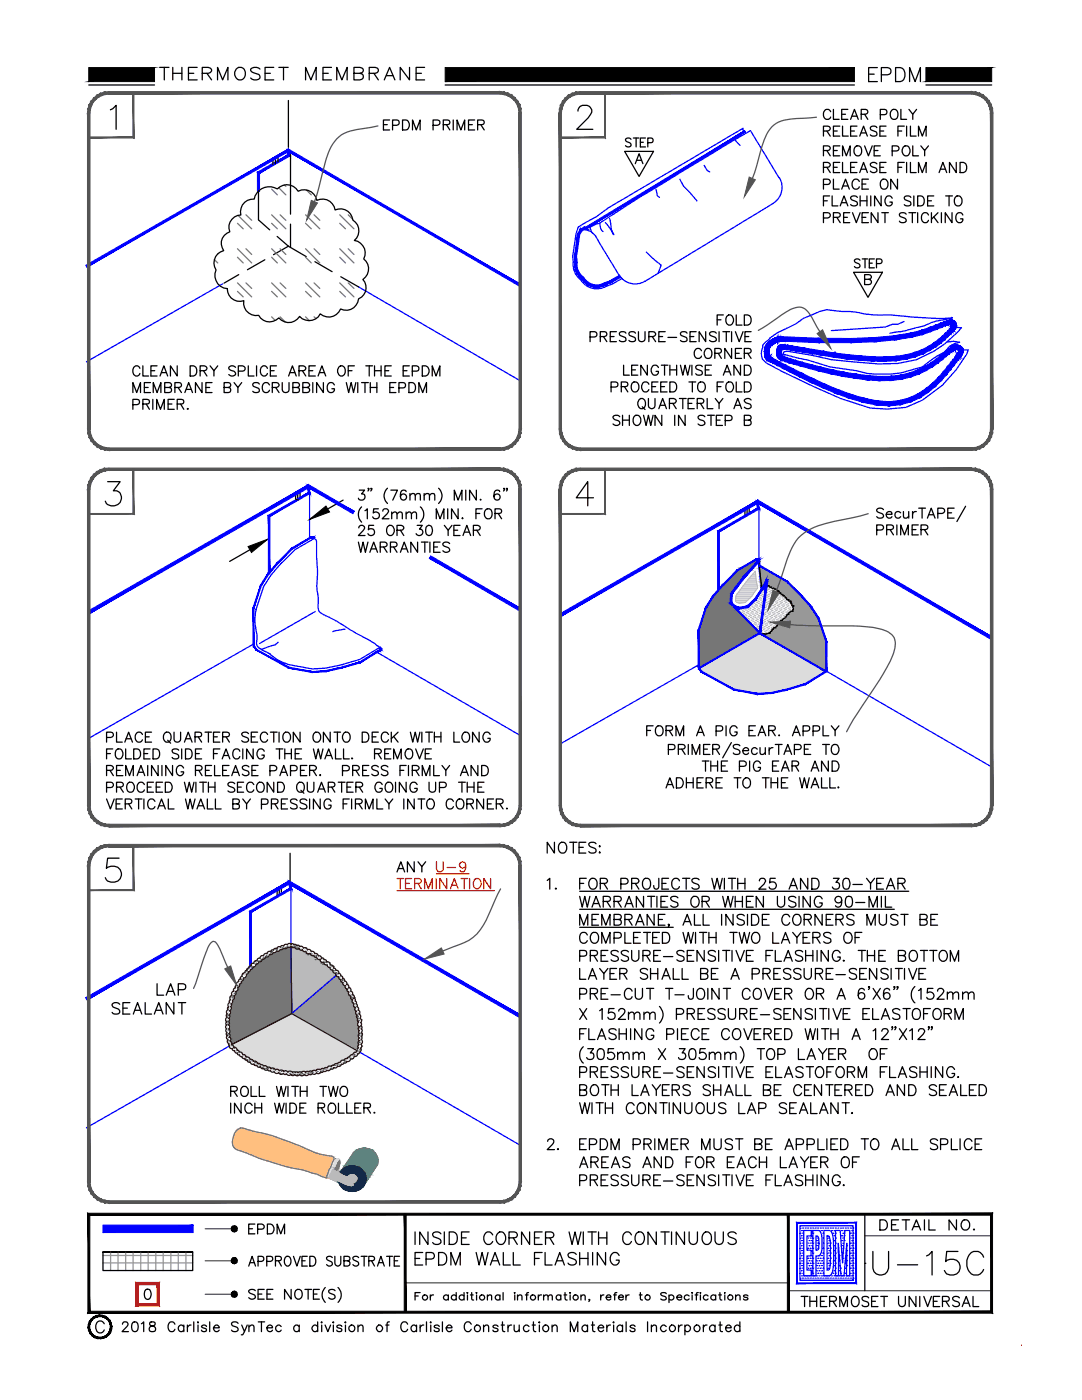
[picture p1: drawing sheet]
<svg xmlns="http://www.w3.org/2000/svg" width="216mm" height="279mm" viewBox="0 0 216 279" stroke-linecap="round" stroke-linejoin="round" font-family="sans-serif">
<defs><g id="words">
<text font-size="8.8" x="172.9" y="255.8">U-15C</text>
<text font-size="6.2" x="172.2" y="17.6">EPDM</text>
<text font-size="5.7" x="30.7" y="17.3">THERMOSET MEMBRANE</text>
<g font-size="5.3">
<text x="75.1" y="27.2">EPDM PRIMER</text>
<text x="158.7" y="262.1">THERMOSET UNIVERSAL</text>
</g>
<g font-size="4.9">
<text x="123.5" y="30.7">STEP</text>
<text x="169.3" y="54.7">STEP</text>
<text x="48.3" y="247.3">EPDM</text>
<text x="174.3" y="246.6">DETAIL NO.</text>
</g>
</g></defs>
<!-- layer: 0 -->
<g fill="none" stroke="#000" stroke-width=".25">
<path d="M17.7 17h13.1M88.8 17h81.7M184.8 17h13.1M22 21.9l.5-.2 .7-.7v4.8M115.3 22.2a1.17 1.17 0 0 1 .9-1.2h1a1.18 1.18 0 0 1 .6 1.8l-.4 .7-2.3 2.3h3.2M124.6 30.2h5.8l-2.9 5zM126.8 32.7l.7-2 .8 2M48.8 40.4l.6-.4 1.3-.3a3.1 3.1 0 0 1 4.6-2 2.57 2.57 0 0 1 4.2 .5 2.57 2.57 0 0 1 3.7 1.8 2.52 2.52 0 0 1 3.7 1.9 2.53 2.53 0 0 1 3.5 2 2.51 2.51 0 0 1 .3 4.1 2.54 2.54 0 0 1 1.9 3.7 2.51 2.51 0 0 1-.2 4.1 2.4 2.4 0 0 1-.8 3.8 2.5 2.5 0 0 1-3.6 2.1 2.55 2.55 0 0 1-4.1 .9 2.5 2.5 0 0 1-4.1 .5 2.53 2.53 0 0 1-4.2 .3 2.49 2.49 0 0 1-4-.5 2.53 2.53 0 0 1-2.9-2.9 2.5 2.5 0 0 1-3.3-2.4 2.63 2.63 0 0 1-2.3-3.7 2.54 2.54 0 0 1 1.5-3.9 2.4 2.4 0 0 1 1.3-3.7 2.42 2.42 0 0 1 2.2-3.4 2.69 2.69 0 0 1 .7-2.5zM170.3 54.3h5.8l-2.9 5zM172.5 55.7h1.2l.2-.3-.1-.4-.4-.2h-.9v2h.9a.54 .54 0 0 0 .5-.7l-.5-.4M21.5 96.1h2.5l-1.4 1.8a1.51 1.51 0 0 1 1.7 1.4 1.51 1.51 0 0 1-1.5 1.7 1.45 1.45 0 0 1-1.8-1M118.4 99.3h-3.4l2.3-3.2v4.9"/>
<path d="M151.4 112h.1M151.5 112.8h.1M151.9 117.4h.1M153.8 117.2h.1M154.1 117.5h.1M155.1 117.9h.1M155.3 118h.1M155.6 118.3h.1M156.1 118.6h.1M157.2 119.7h.1M153.5 126.4h.1M154.1 125.6h.1"/>
<path d="M154.7 125.3h.1M156.7 123.1h.1M157.2 122.6h.1M157.7 120h.1M157.7 120.3h.1M157.9 122h.1M158.1 122h.1M158.2 120.9h.1M23.8 171.3h-2.3l-.3 2a1.72 1.72 0 0 1 2.6 0 1.72 1.72 0 0 1-.3 2.5 1.78 1.78 0 0 1-2.5-.6M69.3 234.5l.5-.3 .7-.1 .8 .5 .3 .4v.5l-.3 .4-.5 .3M20.5 249.9h18v3.7h-18zM80.9 242.3v13.7"/>
<path d="M82.8 258.6h.7M82.8 245.9v2.5M82.8 251.1h.9M83.8 258h-1v1.4M84.3 250h-1.5v2.5h1.5M85 251.3h1.1a.67 .67 0 0 0 .6-.5 .67 .67 0 0 0-.2-.7l-1.5-.1v2.5M85.4 245.9v2.5l-1.7-2.5v2.5M85.9 258.4v1M86.5 258.4a.52 .52 0 0 0-.6 .5M87.5 250h.8a1.35 1.35 0 0 1 .9 1.2 1.35 1.35 0 0 1-.9 1.3h-.8zM88 246.2a.92 .92 0 0 0-.9-.4 .92 .92 0 0 0-.8 .7l.2 .3 .3 .1a1.35 1.35 0 0 1 1.2 .7v.4a1.04 1.04 0 0 1-1.7 0M88.7 245.9v2.5"/>
<path d="M89.5 258.6a.53 .53 0 0 0-.8-.1 .53 .53 0 0 0 0 .8 .53 .53 0 0 0 .8-.1M89.5 258.4v1M89.6 245.9h.8a1.35 1.35 0 0 1 .9 1.2 1.35 1.35 0 0 1-.9 1.3h-.8zM90 252.5v-2.5l.9 2.5 .9-2.5v2.5M91 258.6a.53 .53 0 0 0-.8-.1 .53 .53 0 0 0 0 .8 .53 .53 0 0 0 .8-.1M91 258v1.4M92.1 247h.9M92.6 258.6a.53 .53 0 0 0-.8-.1 .53 .53 0 0 0 0 .8 .53 .53 0 0 0 .8-.1M92.6 258v1.4M93.2 258h.2zM93.3 258.4v1M93.6 245.9h-1.5v2.5h1.5"/>
<path d="M93.9 258.4h.5M94.1 258l.1 1.4h.3M95 258h.2zM95 250l.6 2.5 .6-2.5 .6 2.5 .6-2.5M95.1 258.4v1M97.3 258.7l.3-.3 .5 .1v.9M97.3 258.4v1M97.8 252.5l1-2.5 .9 2.5M98.2 251.6h1.2M98.3 246.5a.92 .92 0 0 0-1-.6 .92 .92 0 0 0-.8 .9 1.18 1.18 0 0 0 1.2 1.6l.6-.6M99.2 246.2a.9 .9 0 0 1 1.1-.3 .9 .9 0 0 1 .6 .9 1.18 1.18 0 0 1-1.2 1.6l-.2-.2a1.46 1.46 0 0 1-.3-2zM99.8 258.6a.51 .51 0 0 0-.8 0 .51 .51 0 0 0 0 .7 .51 .51 0 0 0 .8-.1"/>
<path d="M99.8 258.4v1M100.4 258v1.4M100.4 250v2.5h1.4M101.6 247l1.4-.1a.59 .59 0 0 0 0-.9l-1.4-.1v2.5M102.4 250v2.5h1.4M102.4 247l.8 1.4M102.6 258h.2zM102.7 258.4v1M103.3 258.7l.2-.2a.38 .38 0 0 1 .7 .2v.7M103.3 258.4v1M104.8 258.4h.6M105.5 258h-.3l-.1 .2v1.2"/>
<path d="M105.7 245.9v2.5l-1.6-2.5v2.5M106.7 247h.9M106.7 251.1h.9M107.4 258.4v1M108 258.4a.52 .52 0 0 0-.6 .5M108.2 245.9h-1.5v2.5h1.5M108.2 250h-1.5v2.5M108.5 258.7l.2-.2a.38 .38 0 0 1 .7 .2v.7M108.5 258.4v1M108.8 250v2.5h1.4M108.9 247l1.4-.1a.59 .59 0 0 0 0-.9l-1.4-.1v2.5M109.4 258.7l.3-.3 .4 .1 .1 .9"/>
<path d="M109.7 247l.8 1.4M110.8 252.5l.9-2.5 .9 2.5M111.1 251.6h1.2M111.9 258.6a.51 .51 0 0 0-.8 0 .51 .51 0 0 0 0 .7 .51 .51 0 0 0 .8-.1M111.9 258.4v1M112.5 258.4h.6M112.7 258v1.2l.1 .2h.4M113.6 245.9l.5 2.5 .6-2.5 .6 2.5 .6-2.5M113.7 258h.1zM113.8 258.4v1M115 250.3a.92 .92 0 0 0-.9-.4 .92 .92 0 0 0-.8 .7l.3 .3 .2 .1a1.35 1.35 0 0 1 1.2 .7v.4a1.04 1.04 0 0 1-1.7 0M115.7 251.1h1.6"/>
<path d="M115.7 250v2.5M115.9 258.7l.4-.3 .4 .1 .1 .9M115.9 258.4v1M116.4 245.9v2.5M117.3 245.9h1.7M117.3 250v2.5M117.7 259.4h-.2h.2l-.2 .3M118.1 245.9v2.5M118.3 250v2.5M119.4 247h1.7M119.4 245.9v2.5M119.9 258.4v1"/>
<path d="M120.5 258.4a.57 .57 0 0 0-.6 .5M120.8 250v2.5l-1.6-2.5v2.5M121 258.9h.9a.47 .47 0 0 0-.5-.5 .47 .47 0 0 0-.4 .5v.1a.51 .51 0 0 0 .4 .4 .51 .51 0 0 0 .5-.2M121.1 245.9v2.5M122.4 258.4h.6M123.1 258h-.4v.2v1.2M123.4 258.9h1a.51 .51 0 0 0-.7-.4 .51 .51 0 0 0-.3 .7 .51 .51 0 0 0 .8 .2l.2-.2M123.5 250.6a.92 .92 0 0 0-1-.6 .92 .92 0 0 0-.7 .9 1.1 1.1 0 0 0 .2 1.2 1.1 1.1 0 0 0 1.2 .2l.3-.4v-.4h-.5M124.9 258.4v1M125.5 258.4a.57 .57 0 0 0-.6 .5M126 246.5a.89 .89 0 0 0-1-.6 .89 .89 0 0 0-.7 .9 1.07 1.07 0 0 0 .2 1.2 1.07 1.07 0 0 0 1.2 .2l.3-.4M126.9 246.2a.9 .9 0 0 1 1.1-.3 .9 .9 0 0 1 .6 .9 1.07 1.07 0 0 1-.3 1.2 1.07 1.07 0 0 1-1.1 .2 1.58 1.58 0 0 1-.3-2z"/>
<path d="M127.6 258.4h.5M127.8 258v1.2l.1 .2h.3M131 245.9v2.5l-1.7-2.5v2.5M131.9 245.9h1.6M132.7 245.9v2.5M132.9 258.2l-.3-.2h-.6l-.2 .2 .2 .3 .8 .3 .1 .4a.77 .77 0 0 1-1.1 0M133.5 258.6a.53 .53 0 0 1 .8-.1 .53 .53 0 0 1 0 .8 .53 .53 0 0 1-.8-.1M133.5 258.4v1.6M134 245.9v2.5M135.1 258.9h.9a.51 .51 0 0 0-.6-.4 .51 .51 0 0 0-.3 .7 .51 .51 0 0 0 .8 .2l.1-.2M136.6 245.9v2.5l-1.7-2.5v2.5M137.5 258.6a.53 .53 0 0 0-.8-.1 .53 .53 0 0 0 0 .8 .53 .53 0 0 0 .8-.1"/>
<path d="M137.5 245.9v1.7a.83 .83 0 0 0 .8 .8 .83 .83 0 0 0 .9-.8v-1.7M138.1 258v.1zM138.1 258.4v1M138.7 258.4h.5M139.3 258h-.3v.2v1.2M139.8 258v.1zM139.8 258.4v1M140.6 246a.93 .93 0 0 1 1.4 .8 1.07 1.07 0 0 1-.3 1.2 1.07 1.07 0 0 1-1.1 .2 1.53 1.53 0 0 1 0-2.2zM141.3 258.6a.51 .51 0 0 0-.8 0 .51 .51 0 0 0 0 .7 .51 .51 0 0 0 .8-.1M142.7 245.9v1.7a.83 .83 0 0 0 .8 .8 .83 .83 0 0 0 .8-.8v-1.7M142.8 258.6a.53 .53 0 0 0-.8-.1 .53 .53 0 0 0 0 .8 .53 .53 0 0 0 .8-.1M142.8 258.4v1"/>
<path d="M143.4 258.4h.5M143.7 258v1.2v.2h.3M144.6 258v.1zM144.6 258.4v1M146.8 258.7l.2-.2a.38 .38 0 0 1 .7 .2v.7M146.8 258.4v1M146.9 246.2a.92 .92 0 0 0-.9-.4 .92 .92 0 0 0-.7 .7l.4 .4a1.35 1.35 0 0 1 1.2 .7v.4a1.04 1.04 0 0 1-1.6 0M149.2 258.6a.56 .56 0 0 0-.8 0l.2 .3 .6 .1v.2a.56 .56 0 0 1-.8 0"/>
<circle cx="84.8" cy="258.9" r=".52"/>
<circle cx="96.2" cy="258.9" r=".52"/>
<circle cx="106.4" cy="258.9" r=".52"/>
<circle cx="114.9" cy="258.9" r=".52"/>
<circle cx="129.2" cy="258.9" r=".52"/>
<circle cx="145.7" cy="258.9" r=".52"/>
</g>
<!-- layer: INSET1 -->
<g fill="#545454" stroke="#545454" stroke-width=".2">
<path d="M17.7 27.3v.2l8.8-.2zM17.7 27.5l8.8-.2 .2 .2zM26.5 18.5v8.8l.2 .2zM26.5 18.5h.2v9z"/>
<path d="M111.8 27.3v.2l8.8-.2zM111.8 27.5l8.8-.2 .2 .2zM120.6 18.5v8.8l.2 .2zM120.6 18.5h.2v9z"/>
<path d="M17.7 102.5v.1l8.8-.1zM17.7 102.6l8.8-.1 .2 .1zM26.5 93.6v8.9l.2 .1zM26.5 93.6h.2v9z"/>
<path d="M111.8 102.5v.1l8.8-.1zM111.8 102.6l8.8-.1 .2 .1zM120.6 93.6v8.9l.2 .1zM120.6 93.6h.2v9z"/>
<path d="M17.7 177.6v.1l8.8-.1zM17.7 177.7l8.8-.1 .2 .1zM26.5 168.8v8.8l.2 .1zM26.5 168.8h.2v8.9z"/>
<path d="M103.9 96.8l.1 .8h-.4zM103.5 96.9l.1 .7 .3-.8zM103.7 96l.2 .8-.4 .1zM103.3 96.2l.2 .7 .2-.9zM103.3 95.3l.4 .7-.4 .2zM102.9 95.6l.4 .6v-.9zM102.8 94.6l.5 .7-.4 .3zM102.5 95l.4 .6-.1-1zM102.2 94.1l.6 .5-.3 .4zM102.2 94.1l-.3 .4 .6 .5zM101.4 93.7l.8 .4-.3 .4zM101.4 93.7l-.2 .5 .7 .3zM100.6 93.5l.8 .2-.2 .5zM100.6 93.5l-.1 .5 .7 .2zM99.8 93.4l.8 .1-.1 .5zM99.8 93.4v.5l.7 .1z"/>
<path d="M103.6 97.6l.4 63.2v-63.2zM103.6 97.6l.4 63.2h-.4z"/>
<path d="M99.8 164.5l.8 .4-.8 .1zM99.8 164.5l.8 .4-.1-.4zM100.5 164.5l.9 .2-.8 .2zM100.5 164.5l.9 .2-.2-.5zM101.2 164.2l1 .1-.8 .4zM101.2 164.2l1 .1-.3-.4zM101.9 163.9l.9-.1-.6 .5zM101.9 163.9l.9-.1-.3-.4zM102.5 163.4l.8-.3-.5 .7zM102.9 162.8l-.4 .6 .8-.3zM102.9 162.8l.8-.4-.4 .7zM103.3 162.2l-.4 .6 .8-.4zM103.3 162.2l.6-.6-.2 .8zM103.5 161.5l-.2 .7 .6-.6zM104 160.8l-.1 .8-.4-.1zM103.6 160.8l-.1 .7 .5-.7z"/>
<path d="M21.7 165h78.1v-.5zM21.7 164.5h78.1l-78.1 .5z"/>
<path d="M17.5 160.8h.5l-.5 .8zM18 160.8l-.5 .8 .5-.1zM17.5 161.6l.5-.1-.2 .9zM18 161.5l-.2 .9 .5-.2zM17.8 162.4l.5-.2-.1 .9zM18.3 162.2l-.1 .9 .4-.3zM18.2 163.1l.4-.3 .1 1zM18.6 162.8l.1 1 .4-.4zM19.1 163.4l.3 .9-.7-.5zM19.1 163.4l.3 .9 .3-.4zM19.7 163.9l.4 .8-.7-.4zM19.7 163.9l.4 .8 .2-.5zM20.3 164.2l.6 .7-.8-.2zM20.3 164.2l.6 .7 .1-.4zM21 164.5l.7 .5-.8-.1zM21 164.5l.7 .5v-.5z"/>
<path d="M17.5 97.6v63.2h.5zM17.5 97.6h.5v63.2z"/>
<path d="M20.9 93.5l.8-.1v.5zM20.9 93.5l.1 .5 .7-.1zM20.1 93.7l.8-.2 .1 .5zM20.1 93.7l.2 .5 .7-.2zM19.4 94.1l.7-.4 .2 .5zM19.4 94.1l.3 .4 .6-.3zM18.7 94.6l.7-.5 .3 .4zM18.7 94.6l.4 .4 .6-.5zM18.7 94.6l.4 .4-.9 .3zM18.2 95.3l.4 .3 .5-.6zM18.2 95.3l.4 .3-.8 .4zM17.8 96l.5 .2 .3-.6zM17.8 96l.5 .2-.8 .6zM17.5 96.8l.5 .1 .3-.7zM17.5 96.8l.5 .1-.5 .7zM18 96.9l-.5 .7h.5z"/>
<path d="M21.7 93.4v.5l78.1-.5zM21.7 93.9l78.1-.5v.5z"/>
<path d="M198 96.8l.1 .8h-.5zM197.5 96.9l.1 .7 .4-.8zM197.8 96l.2 .8-.5 .1zM197.3 96.2l.2 .7 .3-.9zM197.4 95.3l.4 .7-.5 .2zM197 95.6l.3 .6 .1-.9zM196.9 94.6l.5 .7-.4 .3zM196.9 94.6l-.4 .4 .5 .6zM196.2 94.1l.7 .5-.4 .4zM196.2 94.1l-.3 .4 .6 .5zM195.5 93.7l.7 .4-.3 .4zM195.5 93.7l-.2 .5 .6 .3zM194.7 93.5l.8 .2-.2 .5zM194.7 93.5l-.1 .5 .7 .2zM193.9 93.4l.8 .1-.1 .5zM193.9 93.4v.5l.7 .1z"/>
<path d="M197.6 97.6l.5 63.2v-63.2zM197.6 97.6l.5 63.2h-.5z"/>
<path d="M193.9 164.5l.8 .4-.8 .1zM193.9 164.5l.8 .4-.1-.4zM194.6 164.5l.9 .2-.8 .2zM194.6 164.5l.9 .2-.2-.5zM195.3 164.2l.9 .1-.7 .4zM195.3 164.2l.9 .1-.3-.4zM195.9 163.9l1-.1-.7 .5zM195.9 163.9l1-.1-.4-.4zM196.5 163.4l.9-.3-.5 .7zM197 162.8l-.5 .6 .9-.3zM197 162.8l.8-.4-.4 .7zM197.3 162.2l-.3 .6 .8-.4zM197.3 162.2l.7-.6-.2 .8zM197.5 161.5l-.2 .7 .7-.6zM198.1 160.8l-.1 .8-.5-.1zM197.6 160.8l-.1 .7 .6-.7z"/>
<path d="M115.8 165h78.1v-.5zM115.8 164.5h78.1l-78.1 .5z"/>
<path d="M111.6 160.8h.4l-.4 .8zM112 160.8l-.4 .8 .5-.1zM111.6 161.6l.5-.1-.2 .9zM112.1 161.5l-.2 .9 .4-.2zM111.9 162.4l.4-.2v.9zM112.3 162.2v.9l.4-.3zM112.3 163.1l.4-.3 .1 1zM112.7 162.8l.1 1 .3-.4zM113.1 163.4l.3 .9-.6-.5zM113.1 163.4l.3 .9 .3-.4zM113.7 163.9l.5 .8-.8-.4zM113.7 163.9l.5 .8 .2-.5zM114.4 164.2l.6 .7-.8-.2zM114.4 164.2l.6 .7 .1-.4zM115.1 164.5l.7 .5-.8-.1zM115.1 164.5l.7 .5v-.5z"/>
<path d="M111.6 97.6v63.2h.4zM111.6 97.6h.4v63.2z"/>
<path d="M115 93.5l.8-.1v.5zM115 93.5l.1 .5 .7-.1zM114.2 93.7l.8-.2 .1 .5zM114.2 93.7l.2 .5 .7-.2zM113.4 94.1l.8-.4 .2 .5zM113.4 94.1l.3 .4 .7-.3zM112.8 94.6l.6-.5 .3 .4zM112.8 94.6l.3 .4 .6-.5zM112.8 94.6l.3 .4-.8 .3zM112.3 95.3l.4 .3 .4-.6zM112.3 95.3l.4 .3-.8 .4zM111.9 96l.4 .2 .4-.6zM111.9 96l.4 .2-.7 .6zM111.6 96.8l.5 .1 .2-.7zM111.6 96.8l.5 .1-.5 .7zM112.1 96.9l-.5 .7h.4z"/>
<path d="M115.8 93.4v.5l78.1-.5zM115.8 93.9l78.1-.5v.5z"/>
<path d="M103.9 21.7l.1 .8h-.4zM103.5 21.8l.1 .7 .3-.8zM103.7 20.9l.2 .8-.4 .1zM103.3 21.1l.2 .7 .2-.9zM103.3 20.2l.4 .7-.4 .2zM102.9 20.4l.4 .7v-.9zM102.8 19.5l.5 .7-.4 .2zM102.8 19.5l-.3 .4 .4 .5zM102.2 19l.6 .5-.3 .4zM102.2 19l-.3 .4 .6 .5zM101.4 18.6l.8 .4-.3 .4zM101.4 18.6l-.2 .5 .7 .3zM100.6 18.4l.8 .2-.2 .5zM100.6 18.4l-.1 .5 .7 .2zM99.8 18.3l.8 .1-.1 .5zM99.8 18.3v.5l.7 .1z"/>
<path d="M103.6 22.5l.4 63.1v-63.1zM103.6 22.5l.4 63.1h-.4z"/>
<path d="M99.8 89.4l.8 .4-.8 .1zM99.8 89.4l.8 .4-.1-.5zM100.5 89.3l.9 .3-.8 .2zM100.5 89.3l.9 .3-.2-.5zM101.2 89.1l1 .1-.8 .4zM101.2 89.1l1 .1-.3-.4zM101.9 88.8l.9-.2-.6 .6zM101.9 88.8l.9-.2-.3-.3zM102.5 88.3l.8-.3-.5 .6zM102.9 87.7l-.4 .6 .8-.3zM102.9 87.7l.8-.4-.4 .7zM103.3 87.1l-.4 .6 .8-.4zM103.3 87.1l.6-.6-.2 .8zM103.5 86.4l-.2 .7 .6-.6zM104 85.6l-.1 .9-.4-.1zM103.6 85.6l-.1 .8 .5-.8z"/>
<path d="M21.7 89.9h78.1v-.5zM21.7 89.4h78.1l-78.1 .5z"/>
<path d="M17.5 85.6h.5l-.5 .9zM18 85.6l-.5 .9 .5-.1zM17.5 86.5l.5-.1-.2 .9zM18 86.4l-.2 .9 .5-.2zM17.8 87.3l.5-.2-.1 .9zM18.3 87.1l-.1 .9 .4-.3zM18.2 88l.4-.3 .1 .9zM18.6 87.7l.1 .9 .4-.3zM18.7 88.6l.4-.3 .3 .9zM19.1 88.3l.3 .9 .3-.4zM19.7 88.8l.4 .8-.7-.4zM19.7 88.8l.4 .8 .2-.5zM20.3 89.1l.6 .7-.8-.2zM20.3 89.1l.6 .7 .1-.5zM21 89.3l.7 .6-.8-.1zM21 89.3l.7 .6v-.5z"/>
<path d="M17.5 22.5v63.1h.5zM17.5 22.5h.5v63.1z"/>
<path d="M20.9 18.4l.8-.1v.5zM20.9 18.4l.1 .5 .7-.1zM20.1 18.6l.8-.2 .1 .5zM20.1 18.6l.2 .5 .7-.2zM19.4 19l.7-.4 .2 .5zM19.4 19l.3 .4 .6-.3zM18.7 19.5l.7-.5 .3 .4zM18.7 19.5l.4 .4 .6-.5zM18.7 19.5l.4 .4-.9 .3zM18.2 20.2l.4 .2 .5-.5zM18.2 20.2l.4 .2-.8 .5zM17.8 20.9l.5 .2 .3-.7zM17.8 20.9l.5 .2-.8 .6zM17.5 21.7l.5 .1 .3-.7zM17.5 21.7l.5 .1-.5 .7zM18 21.8l-.5 .7h.5z"/>
<path d="M21.7 18.3v.5l78.1-.5zM21.7 18.8l78.1-.5v.5z"/>
<path d="M103.9 171.9l.1 .8h-.4zM103.5 172l.1 .7 .3-.8zM103.7 171.1l.2 .8-.4 .1zM103.3 171.4l.2 .6 .2-.9zM103.3 170.4l.4 .7-.4 .3zM102.9 170.7l.4 .7v-1zM102.8 169.7l.5 .7-.4 .3zM102.8 169.7l-.3 .4 .4 .6zM102.2 169.2l.6 .5-.3 .4zM102.2 169.2l-.3 .5 .6 .4zM101.4 168.9l.8 .3-.3 .5zM101.4 168.9l-.2 .4 .7 .4zM100.6 168.6l.8 .3-.2 .4zM100.6 168.6l-.1 .5 .7 .2zM99.8 168.5l.8 .1-.1 .5zM99.8 168.5v.5l.7 .1z"/>
<path d="M103.6 172.7l.4 63.2v-63.2zM103.6 172.7l.4 63.2h-.4z"/>
<path d="M99.8 239.6l.8 .5h-.8zM99.8 239.6l.8 .5-.1-.5zM100.5 239.6l.9 .2-.8 .3zM100.5 239.6l.9 .2-.2-.5zM101.2 239.3l1 .1-.8 .4zM101.2 239.3l1 .1-.3-.4zM101.9 239l.9-.1-.6 .5zM101.9 239l.9-.1-.3-.4zM102.5 238.5l.8-.3-.5 .7zM102.9 237.9l-.4 .6 .8-.3zM102.9 237.9l.8-.4-.4 .7zM103.3 237.3l-.4 .6 .8-.4zM103.3 237.3l.6-.6-.2 .8zM103.5 236.6l-.2 .7 .6-.6zM104 235.9l-.1 .8-.4-.1zM103.6 235.9l-.1 .7 .5-.7z"/>
<path d="M21.7 240.1h78.1v-.5zM21.7 239.6h78.1l-78.1 .5z"/>
<path d="M17.5 235.9h.5l-.5 .8zM18 235.9l-.5 .8 .5-.1zM17.5 236.7l.5-.1-.2 .9zM18 236.6l-.2 .9 .5-.2zM17.8 237.5l.5-.2-.1 .9zM18.3 237.3l-.1 .9 .4-.3zM18.2 238.2l.4-.3 .1 1zM18.6 237.9l.1 1 .4-.4zM18.7 238.9l.4-.4 .3 .9zM19.1 238.5l.3 .9 .3-.4zM19.7 239l.4 .8-.7-.4zM19.7 239l.4 .8 .2-.5zM20.3 239.3l.6 .8-.8-.3zM20.3 239.3l.6 .8 .1-.5zM21 239.6l.7 .5h-.8zM21 239.6l.7 .5v-.5z"/>
<path d="M17.5 172.7v63.2h.5zM17.5 172.7h.5v63.2z"/>
<path d="M20.9 168.6l.8-.1v.5zM20.9 168.6l.1 .5 .7-.1zM20.1 168.9l.8-.3 .1 .5zM20.1 168.9l.2 .4 .7-.2zM19.4 169.2l.7-.3 .2 .4zM19.4 169.2l.3 .5 .6-.4zM18.7 169.7l.7-.5 .3 .5zM18.7 169.7l.4 .4 .6-.4zM18.7 169.7l.4 .4-.9 .3zM18.2 170.4l.4 .3 .5-.6zM18.2 170.4l.4 .3-.8 .4zM17.8 171.1l.5 .3 .3-.7zM17.8 171.1l.5 .3-.8 .5zM17.5 171.9l.5 .1 .3-.6zM17.5 171.9l.5 .1-.5 .7zM18 172l-.5 .7h.5z"/>
<path d="M21.7 168.5v.5l78.1-.5zM21.7 169l78.1-.5v.5z"/>
<path d="M198 21.7l.1 .8h-.5zM197.5 21.8l.1 .7 .4-.8zM197.8 20.9l.2 .8-.5 .1zM197.3 21.1l.2 .7 .3-.9zM197.4 20.2l.4 .7-.5 .2zM197 20.4l.3 .7 .1-.9zM196.9 19.5l.5 .7-.4 .2zM196.9 19.5l-.4 .4 .5 .5zM196.2 19l.7 .5-.4 .4zM196.2 19l-.3 .4 .6 .5zM195.5 18.6l.7 .4-.3 .4zM195.5 18.6l-.2 .5 .6 .3zM194.7 18.4l.8 .2-.2 .5zM194.7 18.4l-.1 .5 .7 .2zM193.9 18.3l.8 .1-.1 .5zM193.9 18.3v.5l.7 .1z"/>
<path d="M197.6 22.5l.5 63.1v-63.1zM197.6 22.5l.5 63.1h-.5z"/>
<path d="M193.9 89.4l.8 .4-.8 .1zM193.9 89.4l.8 .4-.1-.5zM194.6 89.3l.9 .3-.8 .2zM194.6 89.3l.9 .3-.2-.5zM195.3 89.1l.9 .1-.7 .4zM195.3 89.1l.9 .1-.3-.4zM195.9 88.8l1-.2-.7 .6zM195.9 88.8l1-.2-.4-.3zM196.5 88.3l.9-.3-.5 .6zM197 87.7l-.5 .6 .9-.3zM197 87.7l.8-.4-.4 .7zM197.3 87.1l-.3 .6 .8-.4zM197.3 87.1l.7-.6-.2 .8zM197.5 86.4l-.2 .7 .7-.6zM198.1 85.6l-.1 .9-.5-.1zM197.6 85.6l-.1 .8 .6-.8z"/>
<path d="M115.8 89.9h78.1v-.5zM115.8 89.4h78.1l-78.1 .5z"/>
<path d="M111.6 85.6h.4l-.4 .9zM112 85.6l-.4 .9 .5-.1zM111.6 86.5l.5-.1-.2 .9zM112.1 86.4l-.2 .9 .4-.2zM111.9 87.3l.4-.2v.9zM112.3 87.1v.9l.4-.3zM112.3 88l.4-.3 .1 .9zM112.7 87.7l.1 .9 .3-.3zM112.8 88.6l.3-.3 .3 .9zM113.1 88.3l.3 .9 .3-.4zM113.7 88.8l.5 .8-.8-.4zM113.7 88.8l.5 .8 .2-.5zM114.4 89.1l.6 .7-.8-.2zM114.4 89.1l.6 .7 .1-.5zM115.1 89.3l.7 .6-.8-.1zM115.1 89.3l.7 .6v-.5z"/>
<path d="M111.6 22.5v63.1h.4zM111.6 22.5h.4v63.1z"/>
<path d="M115 18.4l.8-.1v.5zM115 18.4l.1 .5 .7-.1zM114.2 18.6l.8-.2 .1 .5zM114.2 18.6l.2 .5 .7-.2zM113.4 19l.8-.4 .2 .5zM113.4 19l.3 .4 .7-.3zM112.8 19.5l.6-.5 .3 .4zM112.8 19.5l.3 .4 .6-.5zM112.8 19.5l.3 .4-.8 .3zM112.3 20.2l.4 .2 .4-.5zM112.3 20.2l.4 .2-.8 .5zM111.9 20.9l.4 .2 .4-.7zM111.9 20.9l.4 .2-.7 .6zM111.6 21.7l.5 .1 .2-.7zM111.6 21.7l.5 .1-.5 .7zM112.1 21.8l-.5 .7h.4z"/>
<path d="M115.8 18.3v.5l78.1-.5zM115.8 18.8l78.1-.5v.5z"/>
</g>
<!-- layer: MEMBRANE1 -->
<g fill="none" stroke="#00f" stroke-width=".25">
<path d="M130.9 37.7l.3 1.4 .4 .3M135.7 35.8l.7 1.3 2.7 3M140.5 33l.6 1 .5 .3M146.7 27.9l1 1.1M148.4 26.1l-.1-.5-26.8 15.8-2.4 1.8-3.7 2.1-.5 1.3-.6 4.5 .1 1.3M155.5 35.5l-5.8-9.4-10.5 6.2a415.8 415.8 0 0 0-19.7 12.3l-1.7 .8 .3 1M155.5 35.4a3.7 3.7 0 0 1-1.2 5.2l-25.6 15.6M44.5 56.6l-27.3 15.6M71.6 57.3l32.2 18.7M114.4 52.3a3.7 3.7 0 0 0 1.5 3.5 3.7 3.7 0 0 0 5.1 1.3M115 52.3a3.1 3.1 0 0 0 1.3 3.1M116.4 55.4a3.1 3.1 0 0 0 4.3 1.1"/>
<path d="M116.5 55.3a2.98 2.98 0 0 0 4.2 1.1l1-.3M117.6 45.9l-1-.2-.6 .3-.5 .8-.6 4.4 .1 1.2M118.8 47.1l4.7 7.8a3.7 3.7 0 0 0 5.2 1.2M118.9 47.1a3 3 0 0 0-2.3-1.3l-.5 .3-.4 .7-.7 4.4 .2 1.2a2.98 2.98 0 0 0 1.2 2.9M119.7 44.6a1.74 1.74 0 0 0 .6 1.6M121.6 43.6l.2 .8a4.5 4.5 0 0 0 .7 2.4l-.4-.8-1.3-1.6M123.6 55l-2 1.1M123.7 55.1l-2 1.1-1 .4M124.1 55.6l-1.9 1.1-1.2 .4M129 50.3l2.9 2.6-.6 1.7M166.6 70.3l-.9 .4-2.2 .4M167.4 74.5h1.7"/>
<path d="M177.6 66.5l2.4-.3 4.5-1.2a11.6 11.6 0 0 1 4.5-1.3l1-.3-3.1 .2-5.7-.4a28.5 28.5 0 0 0-6-.3l-2.2-.2-2.4-.4-4-.3a4.9 4.9 0 0 0-4.3 .7l-2 .8-1.5 1.1-3.7 1.8-2.3 1.8-.6 .7v.4a2.39 2.39 0 0 0 .7 3.1l3.1 1.7 6.2 3 5.5 2.4 5.9 1.9 3.5 .2 3.6-.3a22.9 22.9 0 0 0 12.2-10.7l.3-.8h-1M180.4 64.2l-1.3 .5h-1l-1.4 .6-10.8 .7M189.9 68.9h1.3M190.6 65.3l1.3 .1M191.2 66.2l-2.7 2.5a17.9 17.9 0 0 1-13.2 3.9l-9.4-.8-3.9-.9-4.9-.8-.7 .1-.2 .4 .4 .2 4.6 1.1 4.4 1.3 5.3 .8a20 20 0 0 0 8.9 .4l4.2-1.2 2.9-2.1 1.5-.8 1.1-1.2 1-.5 1-.3-1.2-.2-1.3 .1M191.8 65.4l-.6 .7M61.8 98.4v9.1M62.7 107.5l-3.8 2.2-2.9 2.9-1.9 2.1-1.5 2.3-1.5 4.7M62.7 107.4v.1M62.9 107.6a2.01 2.01 0 0 1 .3 1.8l.1 5a23.6 23.6 0 0 0 .2 5.6v.2a1.96 1.96 0 0 0 1.1 2.5l.2 .1a28.1 28.1 0 0 1 5.2 3l4 2.1 1.8 1.3-4 2.4-3.9 1.1-2.9 .6-2.7 .2-4.8-.9M151.4 101.5v10.5M50.6 128.6l-32.9 18.7"/>
<path d="M51.1 121.7a11.6 11.6 0 0 0 .2 5.3l-.1 .8a1.45 1.45 0 0 0 1.1 1.9l1.6 .8M53.7 130.4a8.7 8.7 0 0 0 3.8 2.2M55.5 128.2l-.6 .5-2.8 .9M62.9 122l-11.1 6.4M68.5 132.6l-.2 .1M68.8 125.5l-2.4 .6M75.2 130.2l28.6 16.6M75.7 129.4v.1M139.4 132.7l-27.6 15.7M164.9 134l33 19.1M58.1 177.4l.1 24.9M67.3 194.5l-9.1 7.8"/>
<path d="M46 208.6l-28.8 16.5M71.6 209.9l32.2 18.6"/>
</g>
<g fill="#00f" stroke="#00f" stroke-width=".2">
<path d="M155.9 69.5l.1 .1z"/>
<path d="M155.6 68.9l.2-.1 .1 .7z"/>
<path d="M155.1 71.1l.8-.3z"/>
<path d="M155.5 71l.4-.2z"/>
<path d="M155.1 71.1l.4-.1z"/>
<path d="M155.1 71.2l.8-.4z"/>
<path d="M151.3 112l.2 .1z"/>
<path d="M151.2 111.9l.1 .1z"/>
<path d="M57.2 30.1l.7 1-.3-1.1zM57.2 30.1l.7 1-.5-.2zM51.8 34.6l6.1-3.5-.5-.2zM51.4 34.4l6-3.5-5.6 3.7zM51.4 34.4l.4 3.8v-3.6zM51.4 34.4l.4 3.8h-.4z"/>
<path d="M57.5 30.3l46.2 26.8 .2-.3zM57.5 29.7l46.4 27.1-46.4-26.5zM17.3 53.3l40.2-23v-.6zM17.1 52.9l40.4-23.2-40.2 23.6z"/>
<path d="M155.6 67.2l-.1 .9 8-.6zM155.5 68.1l8-.6-.1 .9zM163.5 67.5l-.1 .9 6.4-.9zM163.4 68.4l6.4-.9 .1 .9zM169.8 67.5l.1 .9 5-1.1zM169.9 68.4l5-1.1v.9zM174.9 67.3v.9l3.9-1.2zM174.9 68.2l3.9-1.2 .1 .8zM178.8 67l.1 .8 2.9-1.4zM178.9 67.8l2.9-1.4 .1 .9zM181.8 66.4l.1 .9 2-1.4zM181.9 67.3l2-1.4 .3 .8zM183.9 65.9l.3 .8 1.3-1.4zM185.5 65.3l.3 .9-1.6 .5zM185.5 65.3l.3 .9 .9-1.3zM186.7 64.9l.3 .8-1.2 .5zM186.7 64.9l.3 .8 .6-1.2zM187.6 64.5l.3 .8-.9 .4zM187.6 64.5l.3 .8 .5-1.1zM188.4 64.2l.3 .8-.8 .3zM188.4 64.2l.3 .8 .2-1zM188.9 64l.3 .8-.5 .2zM188.9 64l.3 .8 .2-.9zM189.4 63.9l.2 .9h-.4zM189.4 63.9l.2 .9 .2-.9zM189.8 63.9v.8l-.2 .1zM189.8 63.9v.8l.2-.8zM190 63.9l-.2 .8zM190 63.9l-.1 .8 .4-.7zM190.3 64l-.4 .7zM190.3 64l-.4 .7 .6-.6zM190.5 64.1l-.6 .7zM190.5 64.1l-.6 .7 .7-.6z"/>
<path d="M189.9 64.8l.8-.5-.1-.1zM189.9 64.8l.8-.5zM190 64.8l.8-.4-.1-.1z"/>
<path d="M190 64.8l.8-.3v-.1zM190 64.8l.8-.3zM190 64.8l.9-.1-.1-.2zM190 64.8l.9-.1zM190 64.9l.9-.1v-.1zM190 64.9l.9-.1zM190 64.9h.9v-.1zM190 64.9h.9zM190 65h.9zM190 65h.9zM190 65l.9 .2v-.2zM190 65l.9 .2-.1 .1z"/>
<path d="M190 65l.7 .5 .1-.2zM190 65l.7 .5zM190 65.1l.6 .6 .1-.2zM190 65.1l.6 .6-.7-.5zM189.9 65.2l.5 .8 .2-.3zM189.9 65.2l.5 .8-.7-.6zM189.7 65.4l.4 .9 .3-.3zM189.7 65.4l.4 .9-.6-.6zM189.5 65.7l.2 1 .4-.4zM189.5 65.7l.2 1-.6-.6zM189.1 66.1l.1 1 .5-.4zM188.6 66.5l.5-.4 .1 1zM188.6 66.5v1.3l.6-.7zM188.6 66.5v1.3l-.6-.7zM188 67.1l-.2 1.3 .8-.6zM187.3 67.8l.7-.7-.2 1.3zM187.3 67.8l-.5 1.4 1-.8zM186.3 68.4l1-.6-.5 1.4zM186.3 68.4l-.7 1.5 1.2-.7zM185.2 69.2l1.1-.8-.7 1.5zM185.2 69.2l-.9 1.4 1.3-.7zM184 69.8l1.2-.6-.9 1.4zM184 69.8l-1.3 1.4 1.6-.6zM182.5 70.3l1.5-.5-1.3 1.4zM180.9 71.7l1.8-.5-.2-.9zM180.7 70.8l1.8-.5-1.6 1.4zM178.9 72l2-.3-.2-.9zM178.8 71.1l1.9-.3-1.8 1.2zM176.6 72.1l2.3-.1-.1-.9zM176.6 71.2l2.2-.1-2.2 1zM174.1 72.1h2.5v-.9zM174.2 71.2h2.4l-2.5 .9zM171.6 71.9l2.5 .2 .1-.9zM171.7 71l2.5 .2-2.6 .7zM169.1 71.7l2.5 .2 .1-.9zM169.1 70.8l2.6 .2-2.6 .7zM166.6 71.3l2.5 .4v-.9zM166.7 70.5l2.4 .3-2.5 .5zM164.2 70.9l2.4 .4 .1-.8zM164.4 70.1l2.3 .4-2.5 .4zM162.1 70.6l2.1 .3 .2-.8zM162.3 69.8l2.1 .3-2.3 .5zM160.3 70.3l1.8 .3 .2-.8zM160.5 69.5l1.8 .3-2 .5zM158.9 70l1.4 .3 .2-.8zM159.1 69.2l1.4 .3-1.6 .5zM157.8 69.9l1.1 .1 .2-.8zM158 69l1.1 .2-1.3 .7zM157 69.8l.8 .1 .2-.9zM157.2 68.9l.8 .1-1 .8zM157.2 68.9l-.7 .8 .5 .1zM156.6 68.8l.6 .1-.7 .8zM156.6 68.8l-.5 .8 .4 .1zM156.2 68.8h.4l-.5 .8zM156.2 68.8l-.2 .8h.1zM155.9 68.8h.3l-.2 .8zM155.8 68.8l.2 .8-.1-.8z"/>
<path d="M155.4 69l.6 .6zM155.4 69l.6 .6-.5-.7zM155.5 68.9l.5 .7z"/>
<path d="M155.3 69.2l.7 .4zM155.3 69.2l.7 .4zM155.4 69l.6 .6z"/>
<path d="M155.3 69.2l.7 .5zM155.3 69.2l.7 .5zM155.3 69.2l.7 .5zM155.3 69.2l.7 .5z"/>
<path d="M155.2 69.3l.8 .5zM155.2 69.3l.8 .5zM155.2 69.4l.8 .4zM155.2 69.4l.7 .4zM155.2 69.4l.7 .4zM155.2 69.4l.7 .4zM155.1 69.5l.8 .3z"/>
<path d="M155.1 69.5l.8 .3zM155.1 69.5l.8 .3zM155.1 69.6l.8 .2z"/>
<path d="M155.1 69.6l.8 .3zM155.1 69.6l.8 .3zM155.1 69.7l.8 .2zM155.1 69.7l.8 .2zM155 69.8l.9 .1zM155 69.8l.9 .1zM155 69.8l.9 .2zM155 69.8l.9 .2zM155 69.9l.9 .1z"/>
<path d="M155 70h.9zM155 70h.9zM155 70l.9 .1zM155 70l.9 .1zM155 70l.9 .1zM155 70l.9 .1zM155 70.1l.9 .1zM155 70.1l.9 .1zM155 70.2l.9 .1zM155 70.2l.9 .1zM155 70.3h.9zM155 70.3h.9zM155 70.3l.9 .1zM155 70.3l.9 .1zM155 70.4h.9zM155 70.4h.9zM155 70.4l.9 .1zM155 70.4l.9 .1zM155 70.5l.9 .1zM155 70.5l.9 .1zM155 70.6h.9zM155 70.6h.9zM155 70.6h.9zM155 70.6h.9zM155 70.6l.9 .1zM155 70.6l.9 .1z"/>
<path d="M155 70.7h.9zM155 70.7h.9zM155 70.8l.9-.1zM155 70.8h.9zM155 70.8h.9zM155 70.8h.9zM155 70.9l.9-.1z"/>
<path d="M155 71l.9-.2zM155 71l.9-.2zM155 70.9l.9-.1z"/>
<path d="M155.2 71.2l.7-.4zM155.2 71.2l.7-.4z"/>
<path d="M155.3 71.4l.7-.5zM155.3 71.4l.7-.5zM155.3 71.4l.7-.5zM155.3 71.4l.7-.5zM155.3 71.4l.1 .2 .6-.7z"/>
<path d="M156 70.9l-.6 .7zM155.4 71.6l.6-.6-.5 .7zM156 71l-.5 .7 .6-.7zM156.1 71l-.3 .8-.3-.1zM156.1 71l-.3 .8 .7-.7zM156.5 71.1l-.4 .9-.3-.2zM156.5 71.1l-.4 .9 .8-.6zM156.1 72l.8-.6-.2 .8zM156.9 71.4l-.2 .8 1-.6zM156.7 72.2l1-.6-.2 .8zM157.7 71.6l-.2 .8 1.2-.5zM157.5 72.4l1.2-.5-.2 .8zM158.7 71.9l-.2 .8 1.6-.4zM158.5 72.7l1.6-.4-.2 .8zM160.1 72.3l-.2 .8 1.9-.3zM159.9 73.1l1.9-.3-.2 .8zM161.8 72.8l-.2 .8 2.2-.3zM161.6 73.6l2.2-.3-.2 .8zM163.8 73.3l-.2 .8 2.4-.3zM163.6 74.1l2.4-.3-.2 .8zM166 73.8l-.2 .8 2.6-.3zM165.8 74.6l2.6-.3-.2 .8zM168.4 74.3l-.2 .8 2.6-.4zM168.2 75.1l2.6-.4-.1 .8zM170.8 74.7l-.1 .8 2.6-.5zM170.7 75.5l2.6-.5-.1 .8zM173.3 75l-.1 .8 2.4-.7zM173.2 75.8l2.4-.7v.9zM175.6 75.1v.9l2.2-.9zM175.6 76l2.2-.9 .1 .8zM177.8 75.1l.1 .8 1.9-1.1zM177.9 75.9l1.9-1.1 .1 .9zM179.8 74.8l.1 .9 1.6-1.3zM179.9 75.7l1.6-1.3 .3 .8zM181.5 74.4l.3 .8 1.3-1.4zM183.1 73.8l.3 .8-1.6 .6zM183.1 73.8l.3 .8 1.1-1.5zM184.5 73.1l.4 .8-1.5 .7zM184.5 73.1l.4 .8 .7-1.4zM185.6 72.5l.5 .7-1.2 .7zM185.6 72.5l.5 .7 .6-1.5zM186.7 71.7l.5 .7-1.1 .8zM186.7 71.7l.5 .7 .4-1.4zM187.6 71l.5 .7-.9 .7zM187.6 71l.5 .7 .2-1.3zM188.3 70.4l.5 .7-.7 .6zM188.3 70.4l.5 .7 .1-1.1zM188.9 70l.5 .6-.6 .5zM188.9 70l.5 .6-.1-1zM189.3 69.6l.6 .7-.5 .3zM189.3 69.6l.6 .7-.2-1zM189.7 69.3l.5 .7-.3 .3zM189.7 69.3l.5 .7-.2-.9zM190 69.1l.5 .7-.3 .2zM190 69.1l.5 .7-.2-.9zM190.3 68.9l.3 .9h-.1zM190.3 68.9l.3 .9-.1-.9zM190.5 68.9l.1 .9zM190.5 68.9l.2 .8v-.8zM190.7 68.9v.8zM190.7 68.9v.8l.2-.8zM190.9 68.9l-.2 .8zM190.9 68.9l-.1 .8 .2-.8zM191 68.9l-.2 .8zM191 68.9l-.1 .8 .2-.8zM191.1 68.9l-.2 .9zM191.1 68.9l-.2 .9 .3-.9zM191.2 68.9l-.3 .9zM191.2 68.9l-.2 .9 .4-.9zM191.4 68.9l-.3 .9zM191.4 68.9l-.3 .9 .4-.8zM191.5 69l-.4 .8zM191.5 69l-.4 .8 .5-.8zM191.6 69l-.5 .8zM191.6 69l-.4 .8 .5-.7zM191.7 69.1l-.5 .7zM191.7 69.1l-.4 .7 .5-.6zM191.8 69.2l-.5 .7zM191.8 69.2l-.5 .7 .6-.6zM191.3 69.9l.6-.6 .1 .1z"/>
<path d="M191.3 69.9l.8-.4-.1-.1zM191.3 69.9l.8-.4zM191.3 69.9l.9-.3-.1-.1zM191.3 69.9l.9-.3v.2z"/>
<path d="M191.3 69.9h.9v-.1zM191.3 69.9h.9zM191.4 69.9h.8zM191.4 69.9l.8 .1zM191.4 70l.8 .1v-.1zM191.3 70l.9 .1zM191.3 70l.9 .2v-.1zM191.3 70l.9 .2zM191.3 70l.9 .3zM191.3 70l.9 .3zM191.3 70.1l.8 .3 .1-.1zM191.3 70.1l.8 .3zM191.3 70.2l.8 .2zM191.3 70.2l.8 .3zM191.3 70.2l.8 .3zM191.3 70.2l.7 .4zM191.3 70.3l.7 .4v-.1zM191.3 70.3l.7 .4zM191.2 70.3l.8 .5zM191.2 70.3l.8 .5zM191.2 70.4l.7 .5zM191.2 70.4l.7 .5zM191.1 70.5l.8 .5zM191.1 70.5l.8 .5zM191.1 70.5l.7 .6 .1-.1zM191.1 70.5l.7 .6-.7-.5zM191.1 70.6l.6 .7 .1-.2zM191.1 70.6l.6 .7-.7-.5zM191 70.8l.5 .7 .2-.2zM191 70.8l.5 .7-.7-.5zM190.8 71l.4 .8 .3-.3zM190.8 71l.4 .8-.7-.5z"/>
<path d="M190.6 71.3l.3 1 .3-.4zM190.6 71.3l.3 1-.7-.5zM190.2 71.8l.1 1.1 .6-.6zM190.2 71.8l.1 1.1-.6-.5zM189.7 72.4v1.3l.6-.8zM189.7 72.4v1.3l-.7-.5zM189 73.2l-.1 1.5 .8-1zM189 73.2l-.1 1.5-.7-.5zM188.2 74.2l-.3 1.7 1-1.2zM188.2 74.2l-.3 1.7-.6-.6zM187.3 75.3l-.6 1.8 1.2-1.2zM187.3 75.3l-.6 1.8-.6-.7zM186.1 76.4l-.8 1.8 1.4-1.1zM184.8 77.5l1.3-1.1-.8 1.8zM184.8 77.5l-1.1 1.8 1.6-1.1zM183.2 78.6l1.6-1.1-1.1 1.8zM183.2 78.6l-1.4 1.6 1.9-.9zM181.5 79.4l1.7-.8-1.4 1.6zM179.8 80.8l2-.6-.3-.8zM179.6 79.9l1.9-.5-1.7 1.4zM177.5 81l2.3-.2-.2-.9zM177.5 80.2l2.1-.3-2.1 1.1zM175 80.8l2.5 .2v-.8zM175.1 80l2.4 .2-2.5 .6zM172.3 80.3l2.7 .5 .1-.8zM172.5 79.5l2.6 .5-2.8 .3zM169.6 79.5l2.7 .8 .2-.8zM169.9 78.7l2.6 .8h-2.9zM166.9 78.6l2.7 .9 .3-.8zM167.2 77.8l2.7 .9-3-.1zM164.3 77.5l2.6 1.1 .3-.8zM164.6 76.7l2.6 1.1-2.9-.3zM161.9 76.4l2.4 1.1 .3-.8zM162.2 75.6l2.4 1.1-2.7-.3zM159.7 75.3l2.2 1.1 .3-.8zM160 74.5l2.2 1.1-2.5-.3zM157.8 74.3l1.9 1 .3-.8zM158.2 73.6l1.8 .9-2.2-.2zM156.3 73.6l1.5 .7 .4-.7zM156.7 72.8l1.5 .8h-1.9zM155.2 73l1.1 .6 .4-.8zM155.5 72.2l1.2 .6-1.5 .2zM154.3 72.5l.9 .5 .3-.8zM154.7 71.8l.8 .4-1.2 .3zM153.7 72.2l.6 .3 .4-.7zM154.1 71.4l.6 .4-1 .4zM153.3 72l.4 .2 .4-.8zM153.8 71.3l.3 .1-.8 .6zM153.1 71.9l.2 .1 .5-.7zM153.6 71.1l.2 .2-.7 .6zM152.9 71.7l.2 .2 .5-.8zM153.5 71.1l-.6 .6zM152.8 71.6l.1 .1 .6-.6zM152.8 71.5l.7-.4-.7 .5z"/>
<path d="M152.7 71.4l.1 .1 .7-.4zM152.7 71.4l.8-.3zM152.7 71.3v.1l.8-.3z"/>
<path d="M152.6 71.2l.9-.1zM152.6 71.2l.9-.2zM152.6 71.1v.1l.9-.2zM152.6 71.1l.9-.1zM152.6 71h.9zM152.6 71l.9-.1zM152.6 70.9h.9zM152.6 70.9h.9zM152.6 70.9h.9zM152.6 70.9h.9zM152.6 70.8h.8zM152.6 70.8l.8-.2v.2zM152.6 70.7l.8-.1zM152.6 70.7l.8-.1zM152.5 70.6l.1 .1 .8-.1zM152.5 70.6l.9-.1zM152.5 70.5h.9zM152.5 70.5h.9zM152.5 70.4h.9zM152.5 70.4l.9-.1zM152.5 70.3h.9zM152.5 70.3l.9-.1zM152.5 70.2v.1l.9-.1zM152.5 70.2h.9zM152.5 70.1h.9zM152.5 70.1h.9zM152.5 70l.9 .1zM152.5 70l.9 .1zM152.5 69.9l.9 .1zM152.5 69.9l.9 .1zM152.5 69.8l.9 .2zM152.5 69.8l.9 .2zM152.5 69.8l.9 .2zM152.5 69.8l.9 .2zM152.6 69.7l.8 .2zM152.6 69.7l.8 .2zM152.6 69.6l.8 .3zM152.6 69.6l.8 .2zM152.6 69.6l.8 .2zM152.6 69.5l.8 .3zM152.6 69.5l.8 .3zM152.6 69.5l.9 .2zM152.6 69.4l.9 .3zM152.6 69.4l.9 .3zM152.6 69.4l.9 .3zM152.7 69.4l.8 .3zM152.7 69.3l.8 .3zM152.7 69.3l.8 .2zM152.7 69.2l.8 .3zM152.7 69.2l.8 .3zM152.7 69.1l.8 .4zM152.7 69.1l.9 .4zM152.8 69.1l.8 .4zM152.8 69.1l.8 .4zM152.8 69l.8 .4zM152.8 69l.8 .4zM152.8 68.9l.8 .5zM152.8 68.9l.8 .4zM152.9 68.8l.7 .5zM152.9 68.8l.7 .5zM152.9 68.8l.7 .5-.6-.6zM153 68.7l.6 .5zM153 68.7l.6 .5zM153 68.7l.7 .5zM153 68.6l.7 .6zM153 68.6l.7 .6zM153.1 68.5l.6 .7zM153.1 68.5l.6 .6zM153.1 68.5l.6 .6zM153.2 68.5l.5 .6zM153.2 68.4l.6 .7zM153.2 68.4l.6 .7zM153.2 68.4l.6 .6zM153.3 68.4l.5 .6zM153.3 68.4l.6 .6zM153.3 68.4l.6 .6zM153.3 68.4l.6 .5zM153.3 68.3l.6 .6zM153.4 68.3l.5 .6zM153.4 68.3l.5 .6zM153.4 68.3l.6 .6zM153.4 68.2l.6 .7zM153.4 68.2l.6 .7zM153.5 68.2l.5 .7zM153.5 68.1l.5 .7zM153.5 68.1l.6 .7zM153.5 68.1l.6 .7zM153.6 68.1l.5 .7zM153.6 68.1l.5 .7zM153.6 68.1l.5 .7zM153.6 68.1l.5 .7z"/>
<path d="M153.6 68.1l.5 .7zM153.7 68l.4 .8zM153.7 68l.4 .7z"/>
<path d="M153.7 68l.4 .7zM153.8 68l.4 .7zM153.8 68l.4 .7zM153.8 67.9l.4 .8zM153.8 67.9l.4 .8zM153.9 67.9l.4 .8zM153.9 67.9l.4 .8zM153.9 67.9l.4 .8zM153.9 67.9l.4 .8zM154 67.8l.4 .9zM154 67.8l.4 .9zM154 67.8l.4 .9zM154 67.8l.4 .8zM154.1 67.8l.3 .8zM154.1 67.8l.4 .8zM154.1 67.8l.4 .8zM154.1 67.8l.4 .7zM154.1 67.8l.5 .7zM154.1 67.8l.5 .7zM154.2 67.7l.4 .8zM154.2 67.7l.5 .8zM154.2 67.7l.5 .7v.1zM154.2 67.7l.5 .7zM154.3 67.7l.5 .7zM154.3 67.7l.5 .7zM154.3 67.7l.5 .7zM154.3 67.7l.6 .6zM154.4 67.6l.5 .7zM154.4 67.6l.5 .7-.5-.8zM154.4 67.5l.5 .8zM154.4 67.5l.6 .7-.4-.7zM154.6 67.5l.4 .7zM154.6 67.5l.4 .7-.3-.8zM154.7 67.4l.3 .8zM154.7 67.4l.3 .8-.1-.9zM154.9 67.3l.2 .9zM154.9 67.3l.2 .9v-.9zM155.1 67.3l.2 .8-.2 .1zM155.1 67.3l.2 .8 .1-.9zM155.4 67.2l.2 .9h-.3zM155.4 67.2l.2 .9 .2-.9zM155.8 67.2l.1 .8-.3 .1z"/>
<path d="M116.7 45.4l.2 .3 31.7-19.6zM116.9 45.7l31.7-19.6 .2 .3z"/>
<path d="M116.6 45.7h.2l.1-.3zM116.5 45.4h.4l-.3 .3zM116.5 45.4l-.5 .6 .6-.3zM115.8 45.7l.7-.3-.5 .6zM115.8 45.7l-.3 1.1 .5-.8zM115.8 45.7l-.3 1.1-.3-.1zM115.2 46.7l-.3 4.5 .6-4.4zM115.2 46.7l-.3 4.5h-.3zM114.6 51.2l.4 1.2-.1-1.2zM114.6 51.2l.4 1.2-.3-.1z"/>
<path d="M114.7 52.3l.3 .1-.3 .7zM115 52.4l-.3 .7h.2zM114.7 53.1h.2l-.1 .7zM114.9 53.1l-.1 .7 .3-.1zM114.8 53.8l.3-.1v.9zM115.1 53.7v.9l.2-.2zM115.1 54.6l.2-.2 .2 .8zM115.3 54.4l.2 .8 .3-.2zM115.5 55.2l.3-.2 .3 .7zM115.8 55l.3 .7 .2-.3z"/>
<path d="M116 55.6l.3-.1 .2 .7zM116.3 55.5l.2 .7 .3-.1zM116.5 56.2l.3-.1 .3 .7zM116.8 56.1l.3 .7 .2-.3zM117.3 56.5l.5 .6-.7-.3zM117.3 56.5l.5 .6 .2-.3zM118 56.8l.6 .5-.8-.2zM118 56.8l.6 .5v-.2zM118.6 57.1l.8 .2h-.8zM118.6 57.1l.8 .2v-.2zM119.4 57.1l.8 .1-.8 .1zM119.4 57.1l.8 .1-.1-.3zM120.1 56.9l.8-.1-.7 .4zM120.1 56.9l.8-.1-.2-.2z"/>
<path d="M120.7 56.6l.2 .2 .8-.6zM120.9 56.8l.8-.6 .1 .3zM121.7 56.2l.1 .3 1.9-1.4zM121.8 56.5l1.9-1.4 .1 .3z"/>
<path d="M61.3 97.1l.6 1.4-.3-1.4zM61.3 97.1l.6 1.4-.4-.2zM53.9 103.1l8-4.6-.4-.2zM53.5 102.9l8-4.6-7.6 4.8zM53.5 102.9l.4 11.4v-11.2zM53.5 102.9l.4 11.4h-.4z"/>
<path d="M85.7 111.4l17.9 10.5 .3-.5zM86 110.9l17.9 10.5-18.2-10z"/>
<path d="M61.6 97.4l8.8 5.1 .3-.4zM61.6 96.7l9.1 5.4-9.1-4.7zM17.9 122.5l43.7-25.1v-.7zM17.6 121.9l44-25.2-43.7 25.8z"/>
<path d="M75.7 129.2l.4 .2-.2-.3zM75.7 129.2l.4 .2-.2 .1zM75.9 129.5l.2 .2v-.3zM75.9 129.5l.2 .2zM75.9 129.6v.3l.2-.2zM75.8 129.7l.1 .2zM75.8 129.7l-.3 .4 .4-.2zM75.4 129.9l.4-.2-.3 .4zM71.9 132.3l3.6-2.2-.1-.2zM71.7 132.1l3.7-2.2-3.5 2.4zM67.9 133.4l4-1.1-.2-.2zM67.8 133.2l3.9-1.1-3.8 1.3zM65 134.1l2.9-.7-.1-.2zM65 133.8l2.8-.6-2.8 .9zM62.3 134.2l2.7-.1v-.3zM62.3 134l2.7-.2-2.7 .4zM57.5 133.3l4.8 .9v-.2zM57.6 133.1l4.7 .9-4.8-.7zM51 129.7l6.5 3.6 .1-.2zM51 129.7l.2-.1 6.4 3.5zM50.8 129.3l.2 .4 .2-.1zM50.9 129.1l.3 .5-.4-.3z"/>
<path d="M50.5 128.7h.2l-.1 .3zM50.7 128.7l-.1 .3 .1-.1zM50.6 129l.1-.1 .1 .4zM50.7 128.9l.1 .4 .1-.2z"/>
<path d="M50.5 121.3v7.4h.2zM50.5 121.3l.2 .1v7.3zM52 116.7l-1.5 4.6 .2 .1zM52 116.7l.2 .1-1.5 4.6zM53.5 114.4l-1.5 2.3 .2 .1zM53.5 114.4l.2 .1-1.5 2.3zM55.4 112.2l-1.9 2.2 .2 .1zM55.4 112.2l.2 .2-1.9 2.1zM55.4 112.2l.2 .2 2.7-3.1zM58.3 109.3l.1 .2-2.8 2.9zM58.3 109.3l.1 .2 3.7-2.4zM58.4 109.5l3.7-2.4 .1 .2zM62.1 107.1l.1 .2 .3-.2zM62.2 107.3l.3-.2v.2zM62.5 107.1v.2l.2-.1zM62.5 107.3l.2-.1zM62.7 107.2l-.2 .2 .3-.1zM62.5 107.4l.3-.1zM62.6 107.4h.2v-.1zM62.6 107.4h.2z"/>
<path d="M150.9 100.2l.7 1.3-.3-1.4zM150.9 100.2l.7 1.3-.5-.1zM143.5 106.2l8.1-4.7-.5-.1zM143.2 105.9l7.9-4.5-7.6 4.8zM143.2 105.9l.3 11.7v-11.4zM143.2 105.9l.3 11.7h-.3z"/>
<path d="M151.2 100.4l46.5 27.2 .3-.5zM151.2 99.8l46.8 27.3-46.8-26.7zM111.9 123l39.3-22.6v-.6zM111.6 122.5l39.6-22.7-39.3 23.2z"/>
<path d="M151.3 111.9l.8 5.5-.5-5.6zM151.3 111.9l.8 5.5h-.3z"/>
<path d="M57.5 176.1l.7 1.3-.3-1.3zM57.5 176.1l.7 1.3-.4-.1zM50.2 182.1l8-4.7-.4-.1zM49.8 181.8l8-4.5-7.6 4.8zM49.8 181.8l.4 11.4v-11.1zM49.8 181.8l.4 11.4h-.4z"/>
<path d="M17.4 199.6l40.6-23.3-.3-.5zM17.1 199.1l40.6-23.3-40.3 23.8z"/>
<path d="M57.7 176.4l45.9 26.7 .3-.5zM58 176l45.9 26.6-46.2-26.2z"/>
<path d="M20.5 246h18v-1.5zM20.5 244.5h18l-18 1.5z"/>
<path d="M151.6 126.5l13.2 7.6 .1-.1zM151.6 126.3l13.3 7.7-13.3-7.5zM139.5 133.4l12.1-6.9v-.2zM139.4 133.3l12.2-7-12.1 7.1z"/>
<path d="M151.4 111.8h.2zM151.4 111.8l.2-.1v.1zM151.4 111.7h.2zM151.5 111.6l.1 .1h-.2zM151.3 111.7l.2-.1zM151.3 111.5l.2 .1-.2 .1zM151 111.7h.3v-.2zM150.9 111.5h.4l-.3 .2zM147.2 113.9l3.8-2.2-.1-.2zM147.1 113.7l3.8-2.2-3.7 2.4zM147.1 113.7l-2.7 3.1 2.8-2.9zM147.1 113.7l-2.7 3.1-.2-.2zM144.2 116.6l-1.7 2.3 1.9-2.1zM144.2 116.6l-1.7 2.3-.2-.1zM142.3 118.8l-1.3 2.4 1.5-2.3zM142.3 118.8l-1.3 2.4-.2-.1zM140.8 121.1l-1.3 4.7 1.5-4.6zM140.8 121.1l-1.3 4.7-.2-.1zM139.3 125.7l.2 7.4v-7.3zM139.3 125.7l.2 7.4h-.2z"/>
<path d="M139.3 133.1h.2l-.1 .3zM139.5 133.1l-.1 .3 .1-.1zM139.4 133.4l.1-.1 .1 .4zM139.5 133.3l.1 .4 .1-.2z"/>
<path d="M139.7 133.5l-.1 .2 .4 .2zM139.6 133.7l.4 .2-.2 .2zM140 133.9l-.2 .2 6.6 3.4zM139.8 134.1l6.6 3.4-.1 .2zM146.4 137.5l-.1 .2 4.8 .7zM146.3 137.7l4.8 .7v.2zM151.1 138.4v.2l2.8-.4zM151.1 138.6l2.8-.4v.2zM153.9 138.2v.2l2.7-.8zM153.9 138.4l2.7-.8 .1 .2zM156.6 137.6l.1 .2 3.8-1.3zM156.7 137.8l3.8-1.3 .2 .2zM160.5 136.5l.2 .2 4.1-2.8zM160.7 136.7l4.1-2.8 .2 .2zM164.8 128.2v5.7l.2 .2zM164.8 128.2l.2-.1v6zM163.3 123.6l1.5 4.6 .2-.1zM163.3 123.6l.2-.1 1.5 4.6zM161.9 121.3l1.4 2.3 .2-.1zM161.9 121.3l.1-.2 1.5 2.4zM160 119.2l1.9 2.1 .1-.2zM160 119.2l.2-.2 1.8 2.1zM157.1 116.2l2.9 3 .2-.2zM157.2 116.1l3 2.9-3.1-2.8zM151.4 112.9l5.7 3.3 .1-.1zM151.6 112.8l5.6 3.3-5.8-3.2z"/>
<path d="M151.2 111.9l-2.5 3.3 2.8-3.1zM151.2 111.9l-2.5 3.3-.3-.2zM148.4 115l-1.4 2.5 1.7-2.3zM148.4 115l-1.4 2.5-.3-.3zM146.7 117.2l-.6 1.4 .9-1.1zM146.7 117.2l-.6 1.4-.3-.2zM145.8 118.4l.2 1.9 .1-1.7zM145.8 118.4l.2 1.9-.4 .2zM145.6 120.5l1.2 .4-.8-.6zM145.6 120.5l1.2 .4-.2 .3zM146.8 120.9l-.2 .3h.8zM146.6 121.2h.8v.4zM147.4 121.2v.4l1.6-.7zM147.4 121.6l1.6-.7 .2 .4zM149 120.9l.2 .4 1.4-1.8zM150.6 119.5l.2 .3-1.6 1.5zM152.2 117l-1.6 2.5 .2 .3zM152.2 117l.3 .2-1.7 2.6zM152.9 115.6l-.7 1.4 .3 .2zM152.9 115.6l.4 .1-.8 1.5z"/>
<path d="M152.9 115.6l-1.1 10.8 1.5-10.7zM152.9 115.6l-1.1 10.8h-.4z"/>
<path d="M146.4 120.9l-.1 .1 5.4 5.3zM146.3 121l5.4 5.3-.2 .1z"/>
</g>
<!-- layer: DETAIL -->
<g fill="none" stroke="#000" stroke-width=".25">
<path d="M51.6 38.2v5.7l2.2 2M54.5 31.8v1M55 31.5v1.1M55.5 31.2v1.1M57.5 20.1v9.3M58 30.8v11.9M47.6 54.8l-2.9 1.7M52.8 51.8l-3.4 2M55.3 47.2l2.2 1.9M57.5 49.1l-2.9 1.7M57.5 49.1l3.6 2.1M58 44.7v4.6"/>
<path d="M62.8 52.2l3.5 2M68 55.2l3.6 2.1M59 98.5v1.4M59 99.7l.5 .1M59.4 98.3v1.4M59.9 98v1.4M68.5 99.8l-6.7 3.9M52.9 108l-7.1 4M56.9 110.9h-.1M148.6 101.6v1.4M149.1 101.4v1.4M149.5 101.1v1.5"/>
<path d="M150.8 119.8h.1M151.1 112.1v.1M152.3 117.5l-.6 .6M152.7 116.5l-.2 .1M153 116.4l-.4 .2M153 115.9v.1M153.1 115.7h.1M163.5 123.9v.1M163.7 133.5l.6 .4M55.3 177.5v1.4M55.7 177.3v1.4M56.1 177v1.5"/>
<path d="M57.9 170.3v5.8"/>
</g>
<!-- layer: NOTES -->
<g fill="none" stroke="#000" stroke-width=".25">
<path d="M164.3 26.1h.9a.58 .58 0 0 0 .5-.5l-.2-.3-.3-.1h-.9v2M164.3 30h1.2l.2-.5-.2-.3-.3-.1h-.9v2M164.3 33.4h.9a.58 .58 0 0 0 .5-.6l-.5-.4h-.9v2M164.3 36.8h.9a.53 .53 0 0 0 .5-.5 .53 .53 0 0 0-.5-.5h-.9v1.9M165 26.1l.7 1.1M165 30l.7 1.1M165 33.4l.7 1M165.5 39.1h-1.2v2M165.7 22.3a.74 .74 0 0 0-.8-.5 .74 .74 0 0 0-.6 .8 .84 .84 0 0 0 .3 1.1 .84 .84 0 0 0 1.1-.1v-.2M166 39.1v2h1.2M166.3 21.8v2h1.1M166.3 35.8v1.9h1.1"/>
<path d="M166.3 26.1h.8M166.3 30h.8M166.3 33.4h.8M167.6 25.2h-1.3v2h1.3M167.6 29.1h-1.3v2h1.3M167.6 32.4h-1.3v2h1.3M168 37.7l.7-1.9 .8 1.9M168 22.8h.7M168.1 25.2v2h1.2M168.1 31.1v-2l.8 2 .7-2v2M168.1 32.4v2h1.2M168.2 37.1h1"/>
<path d="M169.2 21.8h-1.2v2h1.2M169.7 23.8l.8-2 .8 2M169.7 26.1h.8M169.7 33.4h.8M170 23.2h1M170.6 29.4a.83 .83 0 0 1 1.1-.1 .83 .83 0 0 1 .2 1 .76 .76 0 0 1-.7 .8 .76 .76 0 0 1-.8-.8zM171 25.2h-1.3v2h1.3M171 32.4h-1.3v2h1.3M171.1 39.4a.77 .77 0 0 0-1.4 .2l.2 .3 1.1 .4 .1 .5a.97 .97 0 0 1-1.4 0M171.5 36.2a.74 .74 0 0 0-.9-.4 .74 .74 0 0 0-.6 .7 .84 .84 0 0 0 .3 1.1 .84 .84 0 0 0 1.1-.1l.1-.2M171.5 27.2l.8-2 .8 2M171.5 34.4l.8-2 .8 2"/>
<path d="M171.6 39.1v2M171.8 22.8l1.2-.1 .2-.3-.2-.5-1.2-.1v2M171.8 26.5h1M171.8 33.8h1M172 36.7h.8M172.5 29.1l.8 2 .7-2M172.5 22.8l.7 1M173 39.1v2M173.3 35.8h-1.3v1.9h1.3M173.8 39.1v2M174.4 30h.8M175 25.5a.73 .73 0 0 0-.7-.4 .73 .73 0 0 0-.6 .5l.1 .3 1 .4a.5 .5 0 0 1 0 .8 .99 .99 0 0 1-1.1-.2"/>
<path d="M175 32.7a.72 .72 0 0 0-.7-.3 .72 .72 0 0 0-.6 .5l.3 .4 .6 .2a.49 .49 0 0 1 .2 .8 .85 .85 0 0 1-1.1-.2M175.6 26.1h.7M175.6 33.4h.7M175.7 22.9h.8a.53 .53 0 0 0 .5-.5 .53 .53 0 0 0-.5-.6h-.8v2M175.7 29.1h-1.3v2h1.3M175.8 36.1a.83 .83 0 0 1 1.1-.2 .83 .83 0 0 1 .3 1.1 .76 .76 0 0 1-.8 .8 .76 .76 0 0 1-.7-.8zM175.8 39.1v2l-1.3-2v2M176.8 25.2h-1.2v2h1.2M176.8 32.4h-1.2v2h1.2M178 21.9a.93 .93 0 0 1 1.1 .3 .93 .93 0 0 1 0 1.2 .74 .74 0 0 1-.9 .4 .74 .74 0 0 1-.6-.7 1.15 1.15 0 0 1 .4-1.2zM178 30.1h.9a.52 .52 0 0 0 .5-.6l-.2-.3-.3-.1h-.9v2M178 39.6a.74 .74 0 0 0-.8-.5 .74 .74 0 0 0-.6 .8v.4a.72 .72 0 0 0 .7 .8 .72 .72 0 0 0 .7-.8h-.4"/>
<path d="M179.1 35.8v1.9l-1.4-1.9v1.9M179.2 26.1h.7M179.2 33.4h.7M179.8 21.8v2h1.1M180.2 29.4a.77 .77 0 0 1 .9-.3 .77 .77 0 0 1 .5 .8v.4a.78 .78 0 0 1-.8 .8 .78 .78 0 0 1-.8-.8zM180.4 25.2h-1.2v2M180.4 32.4h-1.2v2M180.9 25.2v2M180.9 32.4v2M181.4 21.8l.7 1 .8-1M181.7 25.2v2h1.1M181.7 32.4v2h1.1"/>
<path d="M181.8 39.4a.73 .73 0 0 0-.8-.3 .73 .73 0 0 0-.6 .5l.2 .3 1 .3a.5 .5 0 0 1 0 .8 .99 .99 0 0 1-1.2-.2M182.1 29.1v2h1.2M182.1 22.8v1M182.3 39.1v2M183.1 39.1a1.07 1.07 0 0 1 1.3 .6 1.07 1.07 0 0 1-.4 1.3l-.9 .1zM183.3 27.2v-2l.7 2 .8-2v2M183.3 34.4v-2l.7 2 .8-2v2M183.7 29.1l.8 .9 .8-.9M184.5 30v1.1M186.3 39.1h-1.2v2h1.2M187.4 34.4l.7-2 .8 2M187.7 33.8h.9"/>
<path d="M188.7 39.1h1.3M189.4 39.1v2M190.6 39.4a.83 .83 0 0 1 1.1-.1 .83 .83 0 0 1 .3 1 .76 .76 0 0 1-.8 .8 .76 .76 0 0 1-.8-.8zM190.8 32.4v2l-1.3-2v2M191.6 32.4h.6a1.11 1.11 0 0 1 .7 1 1.11 1.11 0 0 1-.7 1h-.6zM164.3 43.5h.9a.55 .55 0 0 0 .3-.9l-.3-.2h-.9v2M164.3 40.1h.8M166.3 43.4l1.1-.1a.44 .44 0 0 0 0-.8l-1.1-.1v2M167 43.4l.7 1M167.7 41.1l.7-2 .8 2M168 40.5h.9M168.3 43.4h.8"/>
<path d="M169.6 42.4h-1.3v2h1.3M170.1 42.4l.8 2 .7-2M171.6 40.1h1.4M172 43.4h.8M173.3 42.4h-1.3v2h1.3M175.2 42.4v2l-1.4-2v2M176 42.4h1.3M176.6 42.4v2M180.8 42.7a.76 .76 0 0 0-.7-.3 .76 .76 0 0 0-.6 .5l.1 .3 1 .4 .2 .5a.89 .89 0 0 1-1.3 0M181.4 42.4h1.3M182 42.4v2M183.1 42.4v2"/>
<path d="M185.1 40.1h.8M185.3 42.9a.72 .72 0 0 0-.9-.5 .72 .72 0 0 0-.5 .8 .88 .88 0 0 0 .2 1 .88 .88 0 0 0 .9 .2l.3-.4M185.9 42.4v2M186.3 43.3l.9 1.1M187.2 42.4l-1.3 1.4M187.8 42.4v2M190 42.4v2l-1.4-2v2M192.1 42.9a.72 .72 0 0 0-.8-.5 .72 .72 0 0 0-.6 .8 .88 .88 0 0 0 .2 1 .88 .88 0 0 0 1 .2l.2-.4v-.3h-.4M26.5 78.3v-1.9l.8 1.9 .7-1.9v1.9M27.9 73.5a.71 .71 0 0 0-.8-.5 .71 .71 0 0 0-.6 .8 .92 .92 0 0 0 .9 1.2l.5-.5M28.5 73v2h1.1M28.8 77.3h.8"/>
<path d="M30 76.4h-1.2v1.9h1.2M30.1 74h.8M30.5 79.7v2M30.6 78.3v-1.9l.7 1.9 .8-1.9v1.9M31.3 73h-1.2v2h1.2M31.9 75l.8-2 .8 2M32.2 74.4h1M32.9 77.3h.9a.5 .5 0 0 0 .4-.6l-.4-.3h-.9v1.9h.9a.51 .51 0 0 0 .4-.5 .51 .51 0 0 0-.4-.5M34.8 79.7h-1.3v2h1.3M34.9 77.3l1.1-.1 .2-.3-.2-.5h-1.1v1.9M35.4 73v2l-1.4-2v2M35.5 77.3l.7 1"/>
<path d="M36.9 78.3l.7-1.9 .8 1.9M37.2 77.7h.9M37.9 73h.7a1.11 1.11 0 0 1 .7 1 1.11 1.11 0 0 1-.7 1h-.7zM39.9 74h.9a.58 .58 0 0 0 .5-.6l-.5-.4h-.9v2M40.3 76.4v1.9l-1.3-1.9v1.9M40.6 74l.7 1M41.1 77.3h.7M41.9 73l.8 1 .7-1M42.3 76.4h-1.2v1.9h1.2M42.7 74v1M44.7 77.3l1.2-.1 .1-.3-.1-.5h-1.2v1.9h.9l.3-.1v-.7l-.3-.2M46.7 76.4l.8 .9 .7-.9"/>
<path d="M47 73.3a.75 .75 0 0 0-.7-.3 .75 .75 0 0 0-.7 .5l.4 .4 .8 .3 .2 .5a.89 .89 0 0 1-1.4 0M47.5 77.3v1M47.6 74.1h.8a.54 .54 0 0 0 .5-.7l-.5-.4h-.8v2M49.5 73v2h1.2M51.2 73v2M51.7 76.7a.73 .73 0 0 0-.7-.4 .73 .73 0 0 0-.6 .5l.2 .3 1 .4a.5 .5 0 0 1 0 .8 .99 .99 0 0 1-1.2-.2M53.4 73.5a.71 .71 0 0 0-.9-.5 .71 .71 0 0 0-.5 .8 .92 .92 0 0 0 .9 1.2l.5-.5M53.8 76.8a.74 .74 0 0 0-.9-.5 .74 .74 0 0 0-.6 .8 .83 .83 0 0 0 .3 1.1 .83 .83 0 0 0 1.1-.1l.1-.2M53.9 74h.8M54.3 77.3h.9a.58 .58 0 0 0 .5-.6l-.2-.3h-.3h-.9v1.9M55 77.3l.7 1M55.2 73h-1.3v2h1.3"/>
<path d="M56.3 76.4v1.4a.69 .69 0 0 0 .7 .6 .69 .69 0 0 0 .7-.6v-1.4M57.6 75l.7-2 .8 2M57.8 74.4h1M58.4 77.3l1.2-.1 .1-.3-.1-.5h-1.2v1.9h.9l.4-.1v-.7l-.4-.2M59.7 74h.8a.58 .58 0 0 0 .5-.6l-.5-.4h-.8v2M60.3 74l.7 1M60.4 77.3h.9a.58 .58 0 0 0 .5-.6l-.2-.3h-.3h-.9v1.9h.9a.52 .52 0 0 0 .5-.6l-.2-.3-.3-.1M61.7 74h.7M62.4 76.4v1.9M62.9 73h-1.2v2h1.2M63.5 75l.7-2 .8 2M63.8 74.4h.9"/>
<path d="M64.5 76.4v1.9l-1.3-1.9v1.9M66.7 76.8a.74 .74 0 0 0-.8-.5 .74 .74 0 0 0-.6 .8 .83 .83 0 0 0 .2 1.1 .83 .83 0 0 0 1.1-.1l.1-.5h-.5M67.6 73.3l.1-.2a.76 .76 0 0 1 1.2 .7 .92 .92 0 0 1-.9 1.2l-.4-.3a1.2 1.2 0 0 1 0-1.4zM69.1 76.4l.5 1.9 .5-1.9 .4 1.9 .5-1.9M69.5 74h.7M70.7 73h-1.2v2M71.4 76.4v1.9M72.2 76.4h1.3M72.8 76.4v1.9M73 73h1.4M73.7 73v2M73.9 77.3h1.3"/>
<path d="M73.9 76.4v1.9M74.7 74h1.3M74.7 73v2M75.2 76.4v1.9M76 73v2M76.8 74h.8M77.8 77.3h.7M78.1 73h-1.3v2h1.3M79 76.4h-1.2v1.9h1.2M79.6 77.4h.8a.53 .53 0 0 0 .5-.5 .53 .53 0 0 0-.5-.5h-.8v1.9M80.4 74h.8M81.6 76.4h.7a1.08 1.08 0 0 1 .6 1 1.08 1.08 0 0 1-.6 .9h-.7z"/>
<path d="M81.7 73h-1.3v2h1.3M82.3 74.1h.8l.4-.2a.56 .56 0 0 0-.4-.9h-.8v2M83.6 78.3v-1.9l.7 1.9 .8-1.9v1.9M84.3 73h.6a1.08 1.08 0 0 1 .7 1 1.08 1.08 0 0 1-.7 1h-.6zM86.2 75v-2l.8 2 .8-2v2M117.7 67.3h.9a.53 .53 0 0 0 .5-.6 .53 .53 0 0 0-.5-.5h-.9v2M119.8 67.2l1.1-.2 .2-.2-.2-.5-1.1-.1v2M120.4 67.2l.7 1M121.8 67.2h.7M121.9 77.2h.9a.51 .51 0 0 0 .5-.5 .51 .51 0 0 0-.5-.5h-.9v2M123 66.2h-1.2v2h1.2M124 77.2l1.1-.1 .2-.3-.1-.4-.4-.2h-.8v2"/>
<path d="M124.4 72.9v2h1.2M124.6 77.2l.7 1M124.9 66.5a.73 .73 0 0 0-.7-.3 .73 .73 0 0 0-.6 .5l.2 .3 .9 .3a.5 .5 0 0 1 0 .8 .99 .99 0 0 1-1.1-.2M126 73.8h.8M126.1 76.5a.84 .84 0 0 1 1.1-.1 .84 .84 0 0 1 .3 1.1 .76 .76 0 0 1-.8 .7 .76 .76 0 0 1-.7-.7zM126.8 66.5a.73 .73 0 0 0-.7-.3 .73 .73 0 0 0-.6 .5l.2 .3 .9 .3a.5 .5 0 0 1 0 .8 .99 .99 0 0 1-1.1-.2M127.3 72.9h-1.3v2h1.3M127.4 66.2v1.4a.66 .66 0 0 0 .7 .6 .66 .66 0 0 0 .6-.6v-1.4M127.5 79.8l.1-.1a.76 .76 0 0 1 1.2 .6 .92 .92 0 0 1-.9 1.3l-.4-.3a1.2 1.2 0 0 1 0-1.5zM129.2 72.9v2l-1.3-2v2M129.4 79.5v1.5a.66 .66 0 0 0 .6 .6 .66 .66 0 0 0 .7-.6v-1.5M129.5 67.2h.8a.58 .58 0 0 0 .5-.6l-.2-.3-.3-.1h-.8v2"/>
<path d="M129.5 76.7a.74 .74 0 0 0-.9-.5 .74 .74 0 0 0-.6 .8v.5a.74 .74 0 0 0 .6 .7 .74 .74 0 0 0 .9-.4M130.1 77.2h.7M130.1 67.2l.7 1M131.3 76.2h-1.2v2h1.2M131.4 73.3a.74 .74 0 0 0-.9-.4 .74 .74 0 0 0-.6 .7v.5a.72 .72 0 0 0 .8 .8 .72 .72 0 0 0 .7-.8h-.5M131.5 67.2h.7M131.8 77.2h.8M132 72.9h1.3M132.6 72.9v2M132.7 66.2h-1.2v2h1.2M133.1 76.2h-1.3v2h1.3M133.3 67.3h1.7"/>
<path d="M133.7 76.2h.6a1.06 1.06 0 0 1 .7 1 1.06 1.06 0 0 1-.7 1h-.6zM133.7 73.8h1.3M133.7 72.9v2M135 72.9v2M135.6 79.5h1.3M135.8 72.9l.4 2 .5-2 .5 2 .5-2M136.2 79.5v2.1M137.1 66.5a.73 .73 0 0 0-.7-.3 .73 .73 0 0 0-.6 .5l.1 .3 1 .3a.5 .5 0 0 1 0 .8 .99 .99 0 0 1-1.1-.2M137.5 76.2h1.3M137.7 67.2h.7M138.1 72.9v2M138.1 76.2v2"/>
<path d="M138.5 79.5h-1.2v2.1h1.2M138.9 66.2h-1.2v2h1.2M139.4 76.5a.84 .84 0 0 1 1.1-.1 .84 .84 0 0 1 .2 1.1 .76 .76 0 0 1-.7 .7 .76 .76 0 0 1-.8-.7zM140 70a.74 .74 0 0 0-.9-.5 .74 .74 0 0 0-.6 .8 .84 .84 0 0 0 .3 1.1 .84 .84 0 0 0 1.1-.1l.1-.2M140.1 73.2a.73 .73 0 0 0-.7-.3 .73 .73 0 0 0-.6 .4l.2 .3 .8 .3a.47 .47 0 0 1 .3 .4 .47 .47 0 0 1-.1 .5 .91 .91 0 0 1-1.2-.2M140.7 73.8h.8M140.8 66.2v2l-1.3-2v2M140.9 69.6a.93 .93 0 0 1 1.1 .3 .93 .93 0 0 1 0 1.2 .74 .74 0 0 1-.9 .4 .74 .74 0 0 1-.6-.7v-.5zM141.1 79.5v2.1h1.2M142 72.9h-1.3v2h1.3M142.6 70.5l1.2-.1 .1-.3-.1-.5-1.2-.1v2M142.7 79.5l.8 1 .7-1"/>
<path d="M142.9 66.5a.76 .76 0 0 0-.7-.3 .76 .76 0 0 0-.6 .5l.2 .3 .8 .3a.48 .48 0 0 1 .3 .3 .48 .48 0 0 1-.2 .5 .99 .99 0 0 1-1.1-.2M143.1 63.8h.8M143.1 77.2h.8M143.3 70.5l.6 1M143.5 66.2v2M144.2 66.2h1.4M144.3 62.9h-1.2v2M144.3 74.9l.8-2 .8 2M144.3 76.2h-1.2v2M144.6 74.2h1M144.9 66.2v2M145 63.1a.75 .75 0 0 1 .9-.2 .75 .75 0 0 1 .5 .7v.5a.76 .76 0 0 1-.8 .8 .76 .76 0 0 1-.8-.8z"/>
<path d="M145 76.5a.77 .77 0 0 1 .9-.2 .77 .77 0 0 1 .5 .7v.5a.76 .76 0 0 1-.8 .7 .76 .76 0 0 1-.8-.7zM146 69.5v2l-1.4-2v2M146 66.2v2M146.7 66.2l.8 2 .8-2M146.7 70.5h.8M146.9 62.9v2h1.2M146.9 76.2v2h1.2M147.8 72.9v2l-1.4-2v2M148 69.5h-1.3v2h1.3M148.5 62.9h.7a1.08 1.08 0 0 1 .7 1 1.08 1.08 0 0 1-.7 1h-.7zM148.5 70.5l1.2-.1 .2-.3-.2-.5-1.2-.1v2M148.5 72.9h.7a1.06 1.06 0 0 1 .7 1 1.06 1.06 0 0 1-.7 1h-.7z"/>
<path d="M148.5 76.2h.7a1.06 1.06 0 0 1 .7 1 1.06 1.06 0 0 1-.7 1h-.7zM148.6 67.2h.8M149.2 70.5l.7 1M149.9 66.2h-1.3v2h1.3M149.9 79.8a.76 .76 0 0 0-.8-.3 .76 .76 0 0 0-.6 .5l.4 .4 .6 .2a.49 .49 0 0 1 .2 .8 .91 .91 0 0 1-1.2-.1M26.5 80.8l1.2-.2a.53 .53 0 0 0 .1-.5 .53 .53 0 0 0-.4-.4h-.9v2M28.5 80.6l1.1-.1 .2-.3-.1-.3-.3-.2h-.9v2M29.2 80.6l.6 1.1M31.3 81.7v-2l.7 2 .8-2v2M33.5 80.6h.8M35.4 80.6l1.1-.1 .2-.3-.1-.3-.4-.2h-.8v2M36 80.6l.7 1.1"/>
<path d="M37.5 81.5l-.1 .1h.2M71.7 97.8h1l-.5 .8a.64 .64 0 0 1 .6 .7 .64 .64 0 0 1-.8 .5l-.3-.1-.2-.3M73.6 97.5h-.2h.2l-.2 .5M74.2 97.5h-.2h.2l-.2 .5M77.3 97.4a2.03 2.03 0 0 0 0 3.1M78 97.8h1.3l-.9 2M81 98.1a.59 .59 0 0 0-.8-.2 1.21 1.21 0 0 0 .2 1.9 .62 .62 0 0 0 .7-.5 .62 .62 0 0 0-.5-.7 .62 .62 0 0 0-.7 .5M81.8 98.9l.5-.4 .4 .1 .2 1.2M81.8 98.5v1.3M82.9 98.9l.4-.4 .5 .1 .1 1.2M84.6 98.9l.5-.4 .5 .1 .1 1.2M84.6 98.5v1.3"/>
<path d="M85.7 98.9l.5-.4 .5 .1 .1 1.2M87.5 97.4a2.03 2.03 0 0 1 0 3.1M90.6 99.8v-2l.8 2 .8-2v2M92.9 97.8v2M95.1 97.8v2l-1.4-2v2M95.9 99.6v.2l.1-.1M99.7 98.1a.59 .59 0 0 0-.8-.2 1.52 1.52 0 0 0 0 1.8 .62 .62 0 0 0 .8-.3 .62 .62 0 0 0-.4-.8 .62 .62 0 0 0-.7 .5M100.7 97.5h-.2h.2l-.2 .5M101.2 97.5h-.1h.1l-.1 .5M123.7 83.2a.77 .77 0 0 0-1.4 .1l.4 .5 .6 .1a.47 .47 0 0 1 .3 .4 .47 .47 0 0 1-.1 .5 .87 .87 0 0 1-1.2-.2M124.2 82.9v2M124.2 83.8h1.4"/>
<path d="M125.6 82.9v2M126.5 83.2a.75 .75 0 0 1 .9-.3 .75 .75 0 0 1 .5 .7 .96 .96 0 0 1-1 1.3l-.2-.1a1.24 1.24 0 0 1-.2-1.6zM128.2 81.2l.5 .5M128.4 82.9l.5 2 .5-2 .5 2 .4-2M131.5 81.6l.7-2.1 .8 2.1M131.8 80.9h.9M132.1 82.9v2l-1.4-2v2M133.6 80.5h.8a.58 .58 0 0 0 .5-.6l-.5-.4h-.8v2.1M134.3 80.5l.6 1.1M134.6 82.9v2M136.7 82.9v2l-1.3-2v2M137.3 80.5h.8"/>
<path d="M139.1 80.5l1.2-.1 .1-.3-.1-.4-.3-.2h-.9v2.1M139.8 80.5l.6 1.1M140.6 83.2a.76 .76 0 0 0-.7-.4 .76 .76 0 0 0-.6 .5l.4 .5 .7 .2 .2 .6a.89 .89 0 0 1-1.3 0M141.2 82.9h1.4M141.9 82.9v2M142.9 83.8h.8M143.5 80.5v1.1M144.2 82.9h-1.3v2h1.3M144.7 83.9l1.2-.1a.53 .53 0 0 0 .2-.5 .53 .53 0 0 0-.5-.4h-.9v2M146.4 81.6l.8-2.1 .8 2.1M146.7 80.9h1M148.5 83.8h1.2l.2-.3-.2-.5-1.2-.1v2l1.2-.1a.53 .53 0 0 0 .2-.6 .53 .53 0 0 0-.5-.4"/>
<path d="M71.5 108.2l.5 2 .4-2 .5 2 .5-2M71.6 105.4l.1-.3 .3-.3 .5 .2a.41 .41 0 0 1 .2 .6l-1.2 1.3h1.3M72.2 101.2a2.12 2.12 0 0 0 0 3M72.8 101.9l.5-.4v2M73.8 110.2l.8-2 .7 2M74.1 109.5h.9M74.6 104.8h-1l-.1 .9a.7 .7 0 0 1 1.1 0 .7 .7 0 0 1-.2 1.1 .7 .7 0 0 1-1-.3M75.5 101.5h-.9l-.1 .9a.71 .71 0 0 1 1 0 .71 .71 0 0 1-.1 1.1 .71 .71 0 0 1-1-.3M75.9 109.2h.9a.5 .5 0 0 0 .4-.6l-.4-.4h-.9v2M76.4 102l.1-.3 .3-.2 .6 .2a.56 .56 0 0 1-.2 .9l-.9 .9h1.3M76.6 109.2l.6 1M77.3 105.1a.75 .75 0 0 1 .9-.2 .75 .75 0 0 1 .5 .7v.5a.76 .76 0 0 1-.8 .8 .76 .76 0 0 1-.8-.8z"/>
<path d="M77.9 109.2l1.2-.2 .1-.2-.1-.5-1.2-.1v2M78.2 102.6l.5-.4 .4 .1 .1 1.2M78.2 102.2v1.3M78.5 109.2l.7 1M79.2 102.6l.5-.4 .5 .1 .1 1.2M79.2 105.8h.9a.58 .58 0 0 0 .5-.6l-.5-.4h-.9v2.1M79.9 110.2l.8-2 .7 2M79.9 105.8l.7 1.1M80.2 109.5h.9M81 102.6l.5-.4 .5 .1 .1 .3v.9M81 102.2v1.3M82.1 102.6l.5-.4 .4 .1 .1 1.2"/>
<path d="M83.2 104.8h1.1l-.6 .8a.67 .67 0 0 1 .5 1.1 .67 .67 0 0 1-1.2-.2M83.3 108.2v2l-1.3-2v2M83.9 101.2a2.03 2.03 0 0 1 0 3M84.1 108.2h1.3M84.8 108.2v2M85.2 105a.59 .59 0 0 1 1 .2 1.03 1.03 0 0 1-.7 1.7l-.3-.1a1.46 1.46 0 0 1 0-1.8zM85.8 108.2v2M86.5 109.2h.8M87.1 103.5v-2l.7 2 .8-2v2M87.8 108.2h-1.3v2h1.3M88.7 104.8l.7 1 .8-1M89.3 101.5v2"/>
<path d="M89.4 105.8v1.1M89.7 108.5a.76 .76 0 0 0-.7-.3 .76 .76 0 0 0-.6 .5l.2 .3 .7 .2a.48 .48 0 0 1 .4 .4 .48 .48 0 0 1-.2 .5 .85 .85 0 0 1-1.1-.2M90.6 105.8h.7M91.4 101.5v2l-1.3-2v2M91.8 104.8h-1.2v2.1h1.2M92.3 103.3l-.1 .1h.2M92.4 106.9l.7-2.1 .8 2.1M92.7 106.2h.9M94.5 105.8h.8a.49 .49 0 0 0 .4-.7l-.4-.3h-.8v2.1M95 102.5h.7M95.1 105.8l.7 1.1M96.2 101.5h-1.2v2"/>
<path d="M96.9 101.8a.83 .83 0 0 1 1.1-.1 .83 .83 0 0 1 .2 1.1 .76 .76 0 0 1-.8 .8 .76 .76 0 0 1-.7-.8zM98.8 102.5l1.1-.1 .2-.3-.1-.4-.4-.2h-.8v2M99.4 102.5l.7 1M153.1 117a.34 .34 0 0 1 .5 .2h.3l.2 .3 .3-.1 .5 .2 .4 .4v.3h.3l.2 .3h.3l.1 .3h.3l.4 .5v.3h.3l.2 .2 .3 .1 .3 .5v.3l.2 .1v.3a.51 .51 0 0 1-.4 .8l-.2 .2-.3 .1-.7 1.1h-.3l-.2 .3-.3 .1v.3h-.3l-.1 .3-.3 .1a.81 .81 0 0 1-.7 .8l-.1 .2-.3 .1v.3l-.4 .4a2.95 2.95 0 0 1-2 .1M174.9 105.8h.9a.52 .52 0 0 0 .5-.7l-.2-.3h-.3h-.9v2M176.3 101.7a.76 .76 0 0 0-.7-.3 .76 .76 0 0 0-.7 .5l.2 .3 1 .4 .2 .5a.89 .89 0 0 1-1.4 0M176.8 102.6h1.2a.61 .61 0 0 0-.9-.5 .61 .61 0 0 0-.2 1 .6 .6 0 0 0 1.1 0M176.9 105.7l1.2-.1a.44 .44 0 0 0 0-.8h-1.2v2M177.6 105.7l.7 1.1M179 104.8v2M179.7 102.3a.64 .64 0 0 0-.9 0 .64 .64 0 0 0 0 .9 .64 .64 0 0 0 .9-.1M179.7 106.8v-2l.8 2 .7-2v2"/>
<path d="M180.3 102.1l.1 1.2 .5 .1 .4-.4M181.3 102.1v1.3M182 105.7h.8M182.1 102.1v1.3M182.9 102.1a.64 .64 0 0 0-.8 .5M183.2 104.8h-1.2v2h1.2M183.3 101.4h1.4M183.8 105.7l1.1-.1a.44 .44 0 0 0 0-.8h-1.1v2M184 101.4v2M184.5 105.7l.6 1.1M185.1 103.4l.7-2 .8 2M185.3 102.7h1"/>
<path d="M187.1 102.5h.9a.55 .55 0 0 0 .4-.9l-.4-.2h-.9v2M189.1 102.3h.8M190.4 101.4h-1.3v2h1.3M192.7 101l-1.8 3.1M21.3 147.2h.8a.55 .55 0 0 0 .4-.9l-.4-.2h-.8v2M21.3 153.7h.8a.58 .58 0 0 0 .5-.6l-.5-.3h-.8v2M21.3 157.2h.8a.53 .53 0 0 0 .5-.6 .53 .53 0 0 0-.5-.5h-.8v2M21.3 159.5l.7 1.9 .8-1.9M21.3 150.4h.7M21.9 153.7l.7 1.1M22.5 149.5h-1.2v2M23.2 149.7a.77 .77 0 0 1 .8-.2 .77 .77 0 0 1 .5 .7v.5a.76 .76 0 0 1-.7 .8 .76 .76 0 0 1-.8-.8z"/>
<path d="M23.3 146.1v2h1.1M23.3 157.1h.8a.5 .5 0 0 0 .5-.6l-.5-.4h-.8v2M23.3 153.7h.7M23.9 157.1l.7 1M24.4 159.5h-1.2v1.9h1.2M24.5 152.8h-1.2v2h1.2M24.9 148.1l.8-2 .7 2M25.1 149.5v2h1.1M25.1 154.8v-2l.7 2 .8-2v2M25.2 147.4h.9M25.5 156.4a.75 .75 0 0 1 .8-.3 .75 .75 0 0 1 .5 .8v.4a.76 .76 0 0 1-.8 .8 .76 .76 0 0 1-.7-.8zM26.7 149.5h.7a1.06 1.06 0 0 1 .7 1 1.06 1.06 0 0 1-.7 1h-.7z"/>
<path d="M27 159.5h1.3M27.4 154.8l.7-2 .8 2M27.7 154.1h.9M27.7 159.5v1.9M28.4 146.6a.74 .74 0 0 0-.8-.5 .74 .74 0 0 0-.6 .8 .83 .83 0 0 0 .2 1.1 .83 .83 0 0 0 1.1-.2l.1-.2M28.7 150.4h.8M28.7 159.5v1.9M28.8 156.6a.74 .74 0 0 0-.8-.5 .74 .74 0 0 0-.6 .8 .84 .84 0 0 0 .2 1 .84 .84 0 0 0 1.1-.1l.1-.2M29 147.1h.8M29.4 157.1h.8M29.5 152.8v2M29.9 149.5h-1.2v2h1.2"/>
<path d="M30.2 146.1h-1.2v2h1.2M30.5 149.5h.7a1.06 1.06 0 0 1 .7 1 1.06 1.06 0 0 1-.7 1h-.7zM30.6 156.1h-1.2v2h1.2M30.9 159.9a.74 .74 0 0 0-.8-.5 .74 .74 0 0 0-.6 .8 .83 .83 0 0 0 .2 1.1 .83 .83 0 0 0 1.1-.1l.1-.2M31.2 157.1h.7M31.6 152.8v2l-1.4-2v2M32.3 152.8v2M32.4 156.1h-1.2v2h1.2M33 146.2a.96 .96 0 0 1 1.1 .4 .96 .96 0 0 1-.1 1.2 .83 .83 0 0 1-1.1 .2 .83 .83 0 0 1-.3-1.1zM33 156.1h.7a1.06 1.06 0 0 1 .7 1 1.06 1.06 0 0 1-.7 1h-.7zM33.5 147.7l.6 .6M33.6 159.5v1.9h1.1"/>
<path d="M34.4 152.8v2l-1.3-2v2M34.7 146.1v1.5a.66 .66 0 0 0 .7 .5 .66 .66 0 0 0 .6-.5v-1.5M35.7 149.7a.75 .75 0 0 0-1.4 .2l.2 .3 .8 .3a.52 .52 0 0 1 .2 .9 .91 .91 0 0 1-1.2-.2M36.3 149.5v2M36.6 153.3a.73 .73 0 0 0-.8-.5 .73 .73 0 0 0-.6 .7 .92 .92 0 0 0 .9 1.3 .76 .76 0 0 0 .5-.8h-.5M36.8 148.1l.8-2 .7 2M36.8 156.1l.5 2 .5-2 .4 2 .5-2M37 149.5h.6a1.06 1.06 0 0 1 .8 1 1.06 1.06 0 0 1-.8 1h-.6zM37 159.5l.5 1.9 .4-1.9 .5 1.9 .5-1.9M37.1 147.4h.9M38.9 147.1l1.2-.1 .1-.3-.1-.4-.3-.2h-.9v2M39 153.7h1.1l.2-.3-.1-.4-.4-.2h-.8v2"/>
<path d="M39 150.4h.8M39.1 156.1v2M39.6 147.1l.6 1M39.7 153.7l.6 1.1M39.8 156.1h1.4M40.2 149.5h-1.2v2h1.2M40.5 156.1v2M40.9 146.1h1.3M41 153.7h.8M41.4 159.5v1.9h1.1M41.6 146.1v2M41.6 156.1v2"/>
<path d="M41.6 157.1h1.3M42.2 152.8h-1.2v2h1.2M42.6 147.1h.8M42.6 150.4h.8M42.8 152.8v2h1.2M42.9 156.1v2M43 159.5v1.9h1.1M43.9 146.1h-1.3v2h1.3M43.9 149.5h-1.3v2M44.3 151.5l.8-2 .8 2M44.4 147.1l1.2-.1a.44 .44 0 0 0 0-.8l-1.2-.1v2M44.4 153.7h.8"/>
<path d="M44.6 150.8h1M45.1 147.1l.7 1M45.7 152.8h-1.3v2h1.3M46.2 154.8l.8-2 .8 2M46.5 154.1h1M46.8 156.4a.76 .76 0 0 0-.7-.3 .76 .76 0 0 0-.6 .5l.2 .3 .8 .3a.48 .48 0 0 1 .3 .3 .48 .48 0 0 1-.2 .5 .99 .99 0 0 1-1.1-.2M47.4 157.1h.7M47.9 149.9a.72 .72 0 0 0-.9-.4 .72 .72 0 0 0-.5 .7 .88 .88 0 0 0 .1 1 .88 .88 0 0 0 1 .2l.3-.4M48.4 159.5l.8 .9 .8-.9M48.4 149.5v2M48.6 156.1h-1.2v2h1.2M49.6 146.4a.77 .77 0 0 0-1.4 .2l.2 .3 .8 .3a.48 .48 0 0 1 .4 .6 .87 .87 0 0 1-1.4 0"/>
<path d="M49.7 153.1a.72 .72 0 0 0-.8-.4 .72 .72 0 0 0-.5 .6l.3 .4 .6 .1a.49 .49 0 0 1 .2 .9 .85 .85 0 0 1-1.1-.2M50.1 147.1h.8M50.3 153.7h.7M50.5 149.5v2l-1.3-2v2M50.6 156.6a.74 .74 0 0 0-.8-.5 .74 .74 0 0 0-.6 .8 .83 .83 0 0 0 .2 1 .83 .83 0 0 0 1.1-.1l.1-.2M51.4 146.1h-1.3v2h1.3M51.5 152.8h-1.2v2h1.2M51.6 156.2a.93 .93 0 0 1 1 .3 .93 .93 0 0 1 0 1.1 .74 .74 0 0 1-.8 .5 .74 .74 0 0 1-.6-.8 1.15 1.15 0 0 1 .4-1.1zM52.7 149.9a.74 .74 0 0 0-.8-.4 .74 .74 0 0 0-.6 .7v.5a.72 .72 0 0 0 .7 .8 .72 .72 0 0 0 .7-.8h-.4M53.4 146.6a.74 .74 0 0 0-.8-.5 .74 .74 0 0 0-.6 .8 .83 .83 0 0 0 .2 1.1 .83 .83 0 0 0 1.1-.2l.1-.2M53.9 153.8h.8a.54 .54 0 0 0 .5-.7l-.5-.3h-.8v2M53.9 146.1h1.4"/>
<path d="M54.6 156.1v2l-1.3-2v2M54.6 146.1v2M55.1 149.5h1.3M55.4 156.1h.7a1.06 1.06 0 0 1 .7 1 1.06 1.06 0 0 1-.7 1h-.7zM55.7 146.1v2M55.8 149.5v2M55.9 154.8l.7-2 .8 2M56.1 154.1h1M56.8 146.2a.99 .99 0 0 1 1.2 .7 .99 .99 0 0 1-.6 1.2 1.04 1.04 0 0 1-1-.7 1.04 1.04 0 0 1 .4-1.2zM56.8 150.4h1.3M56.8 149.5v2M57.4 159.5h-1.3v1.9h1.3"/>
<path d="M58 153.8h.8l.4-.1a.56 .56 0 0 0-.4-.9h-.8v2M58.1 149.5v2M58.9 150.4h.8M59.3 159.8a.73 .73 0 0 0-.7-.4 .73 .73 0 0 0-.6 .5l.1 .3 1 .4a.5 .5 0 0 1 0 .8 .99 .99 0 0 1-1.1-.2M59.6 156.2a.93 .93 0 0 1 1 .3 .93 .93 0 0 1 0 1.1 .74 .74 0 0 1-.8 .5 .74 .74 0 0 1-.6-.8 1.15 1.15 0 0 1 .4-1.1zM59.9 146.1v2l-1.4-2v2M60 153.7h.7M60 157.7l.6 .6M60.2 149.5h-1.3v2h1.3M61.2 152.8h-1.2v2h1.2M61.2 159.8a.76 .76 0 0 0-.7-.4 .76 .76 0 0 0-.6 .5l.1 .3 .8 .3a.48 .48 0 0 1 .4 .4 .48 .48 0 0 1-.2 .5 .99 .99 0 0 1-1.1-.2M61.3 156.1v1.5a.66 .66 0 0 0 .7 .5 .66 .66 0 0 0 .6-.5v-1.5"/>
<path d="M61.8 153.7h.8a.58 .58 0 0 0 .5-.6l-.5-.3h-.8v2M61.8 159.5v1.9M62.5 153.7l.6 1.1M62.5 149.5l.5 2 .5-2 .5 2 .4-2M62.8 146.2a.99 .99 0 0 1 1.2 .7 .99 .99 0 0 1-.6 1.2 1.04 1.04 0 0 1-1-.7 1.04 1.04 0 0 1 .4-1.2zM63.4 158.1l.7-2 .8 2M63.7 157.5h1M63.9 154.6l-.1 .1 .1 .1 .1-.1M63.9 159.5v1.9l-1.4-1.9v1.9M64.8 151.5l.8-2 .8 2M65.1 150.8h1M65.5 157.1l1.1-.1 .2-.3-.2-.5-1.1-.1v2"/>
<path d="M65.9 146.1v2l-1.4-2v2M66.1 159.9a.72 .72 0 0 0-.9-.4 .72 .72 0 0 0-.5 .7 .83 .83 0 0 0 .2 1.1 .83 .83 0 0 0 1.1-.1l.1-.5h-.5M66.2 157.1l.6 1M66.6 146.1h1.4M66.9 149.5v2h1.2M67.3 146.1v2M67.5 156.1h1.3M68.2 156.1v2M68.3 153.8l1.2-.1a.53 .53 0 0 0 .2-.5 .53 .53 0 0 0-.5-.4h-.9v2M68.6 149.5v2h1.1M68.7 146.2a.96 .96 0 0 1 1.2 .4 .96 .96 0 0 1-.2 1.2 .75 .75 0 0 1-.9 .3 .75 .75 0 0 1-.5-.8v-.4zM69.2 157.1h.8"/>
<path d="M69.7 159.5h-1.2v1.9M70.2 159.5v1.9M70.2 151.2v.3l.2-.1M70.4 153.7h1.1l.2-.3-.1-.4-.4-.2h-.8v2M70.5 156.1h-1.3v2h1.3M71 157.1h.9a.5 .5 0 0 0 .5-.6l-.5-.4h-.9v2M71 153.7l.7 1.1M71.7 157.1l.7 1M72.3 146.1h.6a1.06 1.06 0 0 1 .7 1 1.06 1.06 0 0 1-.7 1h-.6zM72.4 153.7h.7M73.6 152.8h-1.2v2h1.2M74.3 147.1h.7"/>
<path d="M74.7 150.4l1.2-.1 .2-.5-.2-.3h-.3h-.9v2M75.2 159.5v1.9h1.2M75.4 150.4l.7 1.1M75.5 146.1h-1.2v2h1.2M75.5 153.1a.72 .72 0 0 0-.7-.4 .72 .72 0 0 0-.6 .6l.4 .4 .5 .1a.49 .49 0 0 1 .2 .9 .85 .85 0 0 1-1.1-.2M76.3 156.6a.74 .74 0 0 0-.9-.5 .74 .74 0 0 0-.6 .8v.4a.72 .72 0 0 0 .7 .8 .72 .72 0 0 0 .8-.8h-.5M76.8 150.4h.7M76.8 159.5l.8 .9 .8-.9M77 156.4a.83 .83 0 0 1 1.1-.1 .83 .83 0 0 1 .3 1 .76 .76 0 0 1-.8 .8 .76 .76 0 0 1-.8-.8zM77.4 153.1a.72 .72 0 0 0-.7-.4 .72 .72 0 0 0-.6 .6l.4 .4 .5 .1a.49 .49 0 0 1 .2 .9 .85 .85 0 0 1-1.1-.2M77.5 146.6a.74 .74 0 0 0-.8-.5 .74 .74 0 0 0-.6 .8 .88 .88 0 0 0 .2 .9 .88 .88 0 0 0 .9 .2l.3-.4M78 149.5h-1.2v2h1.2"/>
<path d="M78.1 146.1v2M78.5 151.5v-2l.8 2 .8-2v2M78.5 147l.9 1.1M78.9 156.1v2M79.4 146.1l-1.3 1.3M79.8 153.7h.8M80.6 159.5v1.9M81 149.7a.83 .83 0 0 1 1.1-.1 .83 .83 0 0 1 .3 1.1 .76 .76 0 0 1-.8 .8 .76 .76 0 0 1-.8-.8zM81 152.8h-1.2v2M81 156.1v2l-1.3-2v2M81.5 152.8v2M81.9 146.1l.5 2 .5-2 .4 2 .5-2"/>
<path d="M82.3 153.7h.8a.58 .58 0 0 0 .5-.6l-.5-.3h-.8v2M82.6 159.5v1.9l-1.3-1.9v1.9M82.9 149.5l.8 2 .8-2M82.9 153.7l.7 1.1M83.2 156.6a.74 .74 0 0 0-.8-.5 .74 .74 0 0 0-.6 .8 .83 .83 0 0 0 .2 1 .83 .83 0 0 0 1.1-.1l.1-.5h-.5M83.4 159.5h1.4M84.1 159.5v1.9M84.2 146.1v2M84.3 154.8v-2l.7 2 .8-2v2M84.9 150.4h.7M84.9 146.1h1.4M85.5 159.5a.97 .97 0 0 1 1.2 .5 .97 .97 0 0 1-.2 1.2 .83 .83 0 0 1-1.1 .1 .83 .83 0 0 1-.3-1.1z"/>
<path d="M85.6 156.1v1.5a.66 .66 0 0 0 .7 .5 .66 .66 0 0 0 .6-.5v-1.5M85.6 146.1v2M86.1 149.5h-1.2v2h1.2M86.5 152.8v2h1.2M86.7 147.1h1.3M86.7 146.1v2M87.7 157.2h.9a.53 .53 0 0 0 .5-.6 .53 .53 0 0 0-.5-.5h-.9v2M88 146.1v2M88.2 152.8l.8 .9 .7-.9M89 153.7v1.1M90.5 159.9a.74 .74 0 0 0-.9-.5 .74 .74 0 0 0-.6 .8 .83 .83 0 0 0 .3 1.1 .83 .83 0 0 0 1.1-.1l.1-.2M90.6 146.1v2h1.1"/>
<path d="M91.4 159.5a.93 .93 0 0 1 1.1 .4 .93 .93 0 0 1 0 1.1 .74 .74 0 0 1-.9 .4 .74 .74 0 0 1-.6-.7 1.15 1.15 0 0 1 .4-1.2zM91.5 156.1h1.4M91.9 154.8l.8-2 .7 2M92.2 154.1h.9M92.2 156.1v2M92.6 146.2a.96 .96 0 0 1 1.1 .4 .96 .96 0 0 1-.2 1.2 .75 .75 0 0 1-.8 .3 .75 .75 0 0 1-.5-.8v-.4zM93.2 157.1h1.4M93.2 156.1v2M94.6 156.1v2M95.3 152.8v2l-1.3-2v2M95.3 157.1h.8M95.6 146.1v2l-1.3-2v2"/>
<path d="M96.1 152.8a1.07 1.07 0 0 1 1.3 .7 1.07 1.07 0 0 1-.7 1.3h-.6zM96.5 159.5v1.9l-1.4-1.9v1.9M96.6 156.1h-1.3v2h1.3M97.8 146.6a.74 .74 0 0 0-.8-.5 .74 .74 0 0 0-.6 .8v.4a.72 .72 0 0 0 .7 .8 .72 .72 0 0 0 .7-.8h-.5M98.5 159.5h-1.2v1.9h1.2M129 145.8h.8M130.3 144.9h-1.3v1.9M131.2 144.9a.99 .99 0 0 1 1.2 .7 .99 .99 0 0 1-.7 1.2 1.04 1.04 0 0 1-1-.7 1.04 1.04 0 0 1 .5-1.2zM132.9 145.8l1.1-.1 .2-.3-.1-.4-.4-.1h-.8v1.9M132.9 157.3l.8-2.1 .7 2.1M133.2 156.6h.9M133.4 149.6l1.1-.1 .2-.3-.1-.5-.4-.1h-.8v2"/>
<path d="M133.5 145.8l.7 1M134.9 146.8v-1.9l.8 1.9 .7-1.9v1.9M135 155.2h.7a1.08 1.08 0 0 1 .7 1 1.08 1.08 0 0 1-.7 1.1h-.7zM135.4 149.5l1.1-.1 .2-.4-.2-.3-.3-.1h-.8v2M136 149.5l.7 1.1M137 155.2v2.1M137 156.2h1.3M137.3 148.6v2M138.1 150.6v-2l.8 2 .7-2v2M138.3 155.2v2.1M139 146.8l.8-1.9 .7 1.9M139.1 156.2h.7"/>
<path d="M139.2 146.2h1M140.1 151.9h1.3M140.3 155.2h-1.2v2.1h1.2M140.4 149.5h.8M140.8 151.9v2M140.9 156.2l1.1-.1 .2-.3-.1-.4-.4-.2h-.8v2.1M141.5 156.2l.7 1.1M141.7 148.6h-1.3v2h1.3M141.8 151.9v2M141.8 152.9h1.4M142.2 149.5l1.2-.1 .2-.4-.2-.3-.3-.1h-.9v2M142.9 145.9l1.1-.1a.53 .53 0 0 0 .2-.6 .53 .53 0 0 0-.5-.3h-.8v1.9"/>
<path d="M142.9 149.5l.7 1.1M142.9 156.2h.8M143.2 151.9v2M143.9 152.9h.8M144.1 155.2h-1.2v2.1h1.2M144.9 144.9v1.9M145.2 151.9h-1.3v2h1.3M145.9 148.2l-1.7 3M146.5 155.2h1.3M147.1 145.3a.74 .74 0 0 0-.9-.4 .74 .74 0 0 0-.6 .7 .83 .83 0 0 0 .3 1.1 .83 .83 0 0 0 1.1-.2l.1-.4h-.5M147.2 155.2v2.1M147.5 152.9h1.2a.53 .53 0 0 0 .2-.6 .53 .53 0 0 0-.5-.4h-.9v2"/>
<path d="M147.6 148.8a.75 .75 0 0 0-1.3 .2l.2 .3 .7 .3a.52 .52 0 0 1 .3 .9 .91 .91 0 0 1-1.2-.2M148.2 149.8h1.2a.62 .62 0 0 0-.9-.5 .62 .62 0 0 0-.2 1 .6 .6 0 0 0 1.1 0M148.4 155.5l.2-.2a.76 .76 0 0 1 1.1 .7 .92 .92 0 0 1-.9 1.3l-.2-.2a1.18 1.18 0 0 1-.2-1.6zM149.5 145.8h.7M149.6 151.9v2M150.7 144.9h-1.2v1.9h1.2M151.1 149.5a.64 .64 0 0 0-.9-.1 .64 .64 0 0 0 0 1 .64 .64 0 0 0 .9-.1M151.3 146.8l.7-1.9 .8 1.9M151.6 146.2h.9M151.7 149.2v1.3l.5 .1 .5-.4M151.7 152.4a.71 .71 0 0 0-.8-.5 .71 .71 0 0 0-.6 .7 .89 .89 0 0 0 .2 1 .89 .89 0 0 0 1 .2l.2-.7h-.4M152.1 155.2h1.4"/>
<path d="M152.7 149.2v1.4M152.8 155.2v2.1M153.4 145.8l1.1-.1 .2-.3-.1-.4-.4-.1h-.8v1.9M153.5 149.2v1.4M153.9 156.2h1.3M153.9 155.2v2.1M154 145.8l.7 1M154.1 152.9h.8M154.2 149.2a.72 .72 0 0 0-.7 .6M154.7 148.6h1.4M155.2 155.2v2.1M155.4 151.9h-1.3v2h1.3"/>
<path d="M155.4 148.6v2M155.5 146.7l-.1 .1h.1M155.9 153.9l.8-2 .8 2M155.9 156.2h.8M156.2 153.2h1M156.4 150.6l.8-2 .8 2M156.7 149.9h1M157.2 155.2h-1.3v2.1h1.3M158 152.9l1.2-.1 .2-.3-.1-.4-.4-.2h-.9v2M158.1 146.8l.8-1.9 .8 1.9M158.4 146.2h1M158.5 149.6h.9a.52 .52 0 0 0 .5-.6l-.2-.3-.3-.1h-.9v2"/>
<path d="M158.7 152.9l.7 1M159.6 155.2l.4 2.1 .5-2.1 .5 2.1 .5-2.1M160.2 145.9l1.2-.1a.53 .53 0 0 0 .2-.6 .53 .53 0 0 0-.5-.3h-.9v1.9M160.5 149.5h.8M161.8 148.6h-1.3v2h1.3M161.9 153.9l.7-2 .8 2M161.9 157.3l.7-2.1 .8 2.1M162.2 153.2h.9M162.2 156.6h.9M162.2 145.9l1.2-.1a.53 .53 0 0 0 .1-.6 .53 .53 0 0 0-.4-.3h-.9v1.9M163.9 155.2v2.1h1.2M164.1 148.6h1.4"/>
<path d="M164.2 144.9v1.9h1.2M164.8 148.6v2M165.3 151.9v2l-1.4-2v2M165.6 155.2v2.1h1.1M165.9 144.9l.7 .9 .8-.9M166 148.8a.77 .77 0 0 1 .9-.2 .77 .77 0 0 1 .5 .7v.5a.76 .76 0 0 1-.8 .8 .76 .76 0 0 1-.7-.8zM166 151.9h.7a1.08 1.08 0 0 1 .7 1 1.08 1.08 0 0 1-.7 1h-.7zM166.6 145.8v1M167.3 157v.3l.1-.2M23.2 160.4h.7M25 160.4l1.1-.1 .2-.3-.1-.4-.4-.1h-.8v1.9M25.7 160.4l.6 1"/>
<path d="M31.5 161.4l.7-1.9 .8 1.9M31.8 160.8h.9M39.3 161.4l.8-1.9 .7 1.9M39.6 160.8h.9M46.5 160.4l1.1-.1 .2-.3-.1-.4-.4-.1h-.8v1.9h.8l.4-.1v-.7l-.4-.2M49.2 160.4v1M52.2 160.5h.8a.53 .53 0 0 0 .5-.5 .53 .53 0 0 0-.5-.5h-.8v1.9M54.2 160.4l1.1-.1 .2-.3-.1-.4-.4-.1h-.8v1.9M54.8 160.4l.7 1M56.1 160.4h.8M68.5 160.4h.7M70.9 160.4h.9a.58 .58 0 0 0 .5-.6l-.2-.3h-.3h-.9v1.9"/>
<path d="M71.6 160.4l.7 1M72.9 161.4v-1.9l.8 1.9 .7-1.9v1.9M77.6 160.4v1M79.2 174l.8-2 .7 2M79.5 173.3h.9M82.6 172v2l-1.3-2v2M83.4 172l.8 1 .7-1M84.2 173v1M93.1 160.4l1.2-.1 .2-.3-.1-.4-.4-.1h-.9v1.9M93.8 160.4l.7 1M97.3 160.4h.7M99 160.4h.9a.51 .51 0 0 0 .4-.8l-.4-.1h-.9v1.9"/>
<path d="M99.7 160.4l.7 1M101.1 161.3v.1h.1M109.2 175.7l.5-.4v2.1M110.6 168.1v2.2l-1.4-2.2v2.2M110.9 177.2l-.1 .2h.2M111.6 168.4a.8 .8 0 0 1 1-.3 .8 .8 0 0 1 .5 .8 .96 .96 0 0 1-.2 1 .96 .96 0 0 1-1 .3 1.34 1.34 0 0 1-.3-1.8zM113.7 168.1h1.4M114.4 168.1v2.2M115.5 169.1h.9M115.7 178.9l.5 2.1 .5-2.1 .5 2.1 .5-2.1M115.7 177.9h65.6M115.7 176.3h.8"/>
<path d="M116.9 168.1h-1.4v2.2h1.4M117 175.3h-1.3v2.1M117.7 175.6a.8 .8 0 0 1 .9-.3 .8 .8 0 0 1 .5 .8 .96 .96 0 0 1-.2 1 .96 .96 0 0 1-1 .3 1.34 1.34 0 0 1-.2-1.8zM118.9 168.4a.82 .82 0 0 0-1.4 .2 1.35 1.35 0 0 0 1.2 .7l.2 .3v.4a.97 .97 0 0 1-1.4 0M119.6 168.9h.2l-.2 .1zM119.6 170l.2 .2-.2 .1zM119.8 176.3h.9a.57 .57 0 0 0 .5-.6l-.2-.3-1.2-.1v2.1M120.4 179.9l1.2-.1 .2-.3-.1-.4-.4-.2h-.9v2.1M120.5 176.3l.7 1.1M121.1 179.9l.7 1.1M122.5 179.9l1.3-.1 .2-.3-.1-.4-.4-.2h-1v2.1M123.2 179.9l.8 1.1"/>
<path d="M123.9 176.4h.9a.57 .57 0 0 0 .5-.5 .57 .57 0 0 0-.5-.6h-.9v2.1M126 176.3h1a.51 .51 0 0 0 .4-.8l-.4-.2h-1v2.1M126.8 176.3l.7 1.1M128.4 178.9v2.1l-1.4-2.1v2.1M128.6 175.4a.81 .81 0 0 1 1.2 .7 .96 .96 0 0 1-1 1.3 1.3 1.3 0 0 1-.2-2zM129.2 178.9h1.5M129.9 178.9v2.1M131.1 178.9v2.1M131.5 175.3l-.1 1.9a.51 .51 0 0 1-.9 0l-.1-.5M131.9 179.9h.8M132.1 176.3h.8M133.2 178.9h-1.3v2.1h1.3"/>
<path d="M133.4 175.3h-1.3v2.1h1.3M135.3 179.2a.82 .82 0 0 0-1.5 .2 2.04 2.04 0 0 0 1.4 .8l.1 .5a.97 .97 0 0 1-1.5 0M135.6 175.8a.78 .78 0 0 0-.9-.5 .78 .78 0 0 0-.7 .8 .96 .96 0 0 0 .2 1 .96 .96 0 0 0 1.1 .3l.3-.5M136.2 175.3h1.4M136.9 175.3v2.1M138.3 179a.99 .99 0 0 1 1.1 .3 .99 .99 0 0 1 0 1.2 .79 .79 0 0 1-.9 .5 .79 .79 0 0 1-.6-.8 1.2 1.2 0 0 1 .4-1.2zM139.5 175.6a.82 .82 0 0 0-1.4 .2 1.35 1.35 0 0 0 1.2 .7l.2 .3v.4a.97 .97 0 0 1-1.4 0M140.1 179.9l1.2-.1 .2-.3-.1-.4-.4-.2h-.9v2.1M140.8 179.9l.7 1.1M142 175.3l.6 2.1 .5-2.1 .5 2.1 .5-2.1M144.2 178.9l.5 2.1 .6-2.1 .5 2.1 .5-2.1M144.5 175.3v2.1"/>
<path d="M145.3 175.3h1.5M146.1 175.3v2.1M146.7 179.9h1.4M146.7 178.9v2.1M147.2 176.3h1.4M147.2 175.3v2.1M148.1 178.9v2.1M148.6 175.3v2.1M148.9 179.9h.8M150.3 178.9h-1.4v2.1h1.4M151.5 175.8l.1-.3 .3-.2 .6 .1a.47 .47 0 0 1 .1 .7l-.1 .3-1.1 1h1.4M152.3 178.9v2.1l-1.4-2.1v2.1"/>
<path d="M154.7 175.3h-1l-.1 .9a.76 .76 0 0 1 1.1 0 .76 .76 0 0 1-.1 1.1 .76 .76 0 0 1-1.1-.3M155.1 178.9v1.5a.72 .72 0 0 0 .7 .7 .72 .72 0 0 0 .8-.7v-1.5M157.5 177.4l.8-2.1 .8 2.1M157.8 176.7h1M158.8 179.2a.82 .82 0 0 0-1.4 .2 2.04 2.04 0 0 0 1.3 .8l.1 .5a.97 .97 0 0 1-1.4 0M159.4 178.9v2.1M161.2 175.3v2.1l-1.5-2.1v2.1M161.7 178.9v2.1l-1.5-2.1v2.1M162 175.3h.7a1.15 1.15 0 0 1 .8 1.1 1.15 1.15 0 0 1-.8 1h-.7zM164.1 179.4a.81 .81 0 0 0-1-.5 .81 .81 0 0 0-.6 .8 .91 .91 0 0 0 .3 1.1 .91 .91 0 0 0 1.1-.1l.2-.5h-.6M166.3 175.3h1.1l-.6 .8a.72 .72 0 0 1 .6 1 .72 .72 0 0 1-1.2 .1l-.1-.2M168 179.6a.68 .68 0 0 1-1 .5 .68 .68 0 0 1-.2-1 .68 .68 0 0 1 1.1 .1 2.04 2.04 0 0 1-.2 1.7 .63 .63 0 0 1-1-.2"/>
<path d="M168.5 175.4a.71 .71 0 0 1 1 .3 1.75 1.75 0 0 1-.2 1.7 .74 .74 0 0 1-1.1-.4 1.95 1.95 0 0 1 .3-1.6zM169 179a.76 .76 0 0 1 1 .3 1.84 1.84 0 0 1-.2 1.6 .7 .7 0 0 1-1-.3 1.95 1.95 0 0 1 .2-1.6zM170.2 176.5h1.9M172.9 175.3l.8 1 .8-1M173.7 176.3v1.1M174.9 176.3h.9M175.9 178.9v2.1M176.3 175.3h-1.4v2.1h1.4M176.7 178.9v2.1h1.2M176.9 177.4l.8-2.1 .8 2.1M177.2 176.7h1M179.2 176.3h.9a.57 .57 0 0 0 .5-.6l-.2-.3-1.2-.1v2.1"/>
<path d="M179.9 176.3l.7 1.1M31.3 196.3v2.3h1.4M33.2 198.6l.9-2.3 .8 2.3M33.5 197.9h1.1M35.6 197.5l1.2-.1a.62 .62 0 0 0 .3-.6 .62 .62 0 0 0-.6-.5h-.9v2.3M115.7 184.6v-2.1l.8 2.1 .8-2.1v2.1M115.7 190.8l1.2-.1 .2-.3-.2-.6-1.2-.1v2.1M115.7 193.3v2.1h1.2M115.7 198.4l1.2-.1 .2-.3-.1-.5-.4-.2h-.9v2.1M115.7 181.5h62.7M115.7 185.1h18.6M117.2 186.6a.78 .78 0 0 0-.9-.5 .78 .78 0 0 0-.6 .8 .91 .91 0 0 0 .1 1 .91 .91 0 0 0 1.1 .2l.3-.4"/>
<path d="M117.4 195.4l.8-2.1 .9 2.1M117.7 194.7h1M117.8 190.7l1.3-.1 .1-.3-.1-.4-.4-.2h-.9v2.1M117.8 198.3l1.3-.1 .1-.3-.1-.4-.4-.2h-.9v2.1M118 186.4a.8 .8 0 0 1 .9-.3 .8 .8 0 0 1 .5 .8 .93 .93 0 0 1-.2 1 .93 .93 0 0 1-1 .2 1.3 1.3 0 0 1-.2-1.7zM118.1 181l.8-2.1 .9 2.1M118.1 183.5h.8M118.4 180.3h1M118.5 190.7l.7 1.1M118.5 198.3l.7 1.1M119.4 182.5h-1.3v2.1h1.3M119.6 193.3l.9 1 .8-1"/>
<path d="M119.9 190.7h.9M119.9 198.3h.9M120.1 184.6v-2.1l.8 2.1 .8-2.1v2.1M120.1 188.2v-2.1l.8 2.1 .8-2.1v2.1M120.5 194.3v1.1M121.3 189.7h-1.4v2.1h1.4M121.3 197.3h-1.4v2.1h1.4M121.7 194.3h.8M121.9 198.5h1.9M122.5 183.5l1.3-.1 .2-.3-.2-.5-1.3-.1v2.1l1.3-.1a.56 .56 0 0 0 .2-.6 .56 .56 0 0 0-.5-.4M122.5 187.2l1.3-.1a.56 .56 0 0 0 .2-.6 .56 .56 0 0 0-.5-.4h-1v2.1M123 193.3h-1.3v2.1h1.3"/>
<path d="M123.4 190a.82 .82 0 0 0-1.5 .2l.2 .3 1.1 .4 .2 .3a.74 .74 0 0 1-.5 .7 .74 .74 0 0 1-.8-.2l-.2-.2M123.7 194.3h.9a.51 .51 0 0 0 .4-.8l-.4-.2h-.9v2.1M124.4 194.3l.7 1.1M124.7 181l.8-2.1 .8 2.1M124.7 183.5l1.2-.1 .2-.3-.1-.4-.4-.2h-.9v2.1M124.7 186.1v2.1h1.2M125 180.3h1M125.4 190a.82 .82 0 0 0-1.4 .2 2.04 2.04 0 0 0 1.3 .8l.1 .5a.97 .97 0 0 1-1.4 0M125.4 183.5l.7 1.1M126 189.7v1.5a.72 .72 0 0 0 .8 .7 .72 .72 0 0 0 .7-.7v-1.5M126.1 197.8a.74 .74 0 0 0-1.1-.4 1.27 1.27 0 0 0 .2 2l.6-.1 .3-.4M126.4 187.1h.9"/>
<path d="M126.8 197.3v1.5a.73 .73 0 0 0 .7 .6 .73 .73 0 0 0 .7-.6v-1.5M126.8 184.6l.9-2.1 .8 2.1M127.1 183.9h1.1M127.8 186.1h-1.4v2.1h1.4M128.3 190.7l1.2-.1 .2-.3-.1-.4-.4-.2h-.9v2.1M128.4 186.1h1.4M129 190.7l.7 1.1M129 197.3h1.4M129.1 186.1v2.1M129.2 193.6a.82 .82 0 0 0-1.4 .2l.4 .4 .6 .2a.52 .52 0 0 1 .4 .4 .52 .52 0 0 1-.2 .5 .9 .9 0 0 1-1.2-.2M129.7 197.3v2.1M129.8 194.3h1.4"/>
<path d="M129.8 193.3v2.1M130.2 187.1h.9M130.4 190.7h.8M130.5 182.5v2.1l-1.4-2.1v2.1M131.2 193.3v2.1M131.4 183.5h.8M131.6 186.1h-1.4v2.1h1.4M131.8 189.7h-1.4v2.1h1.4M132.1 195.4l.8-2.1 .8 2.1M132.2 186.1h.7a1.15 1.15 0 0 1 .8 1.1 1.15 1.15 0 0 1-.8 1h-.7zM132.4 190.9h1.9M132.4 194.7h1"/>
<path d="M132.7 182.5h-1.3v2.1h1.3M132.8 197.3h1.5M133.5 184.5l-.1 .1-.1-.1h.2l-.2 .6M133.5 197.3v2.1M134.3 193.3v2.1h1.3M134.7 198.5h1.8M136.1 193.3v2.1h1.2M136.3 184.6l.8-2.1 .8 2.1M136.3 186.1l.5 2.1 .5-2.1 .6 2.1 .5-2.1M136.5 190a.82 .82 0 0 0-1.4 .2l.4 .4 .9 .4 .1 .5a.97 .97 0 0 1-1.4 0M136.6 183.9h1M137.1 190.7h.8"/>
<path d="M138.4 197.3l-.1 1.9-.4 .2-.3-.1-.3-.6M138.4 189.7h-1.3v2.1h1.3M138.6 182.5v2.1h1.2M138.8 186.1v2.1M139.2 197.6l.4-.3a1.15 1.15 0 0 1 1 .8 1.15 1.15 0 0 1-.4 1.2 .81 .81 0 0 1-1.2-.7zM139.6 186.1h1.4M139.8 194.3h.9l.5-.2a.5 .5 0 0 0-.2-.7l-1.2-.1v2.1l1.2-.1a.56 .56 0 0 0 .2-.6 .56 .56 0 0 0-.5-.4M140.3 182.5v2.1h1.2M140.3 186.1v2.1M140.5 189.7v2.1l-1.4-2.1v2.1M141.2 197.3v2.1M141.4 187.1h1.5"/>
<path d="M141.4 186.1v2.1M142 194.3h.8M142.8 190a.82 .82 0 0 0-1.5 .2l.4 .4 1 .4 .1 .5a.97 .97 0 0 1-1.5 0M142.9 186.1v2.1M143.3 193.3h-1.3v2.1h1.3M143.4 189.7v2.1M143.5 197.3v2.1l-1.5-2.1v2.1M144 182.5v2.1M144.2 189.7h1.4M144.3 197.3h1.5M144.9 189.7v2.1M145 197.3v2.1"/>
<path d="M145.6 186.1h1.5M145.9 195.4l.8-2.1 .8 2.1M146.1 189.7v2.1M146.1 194.7h1.1M146.3 182.5v2.1l-1.5-2.1v2.1M146.4 186.1v2.1M146.9 189.7l.8 2.1 .8-2.1M147.5 186.1l.5 2.1 .5-2.1 .5 2.1 .6-2.1M148.5 182.8a.82 .82 0 0 0-1.4 .2l.4 .4 .9 .4 .1 .5a.97 .97 0 0 1-1.4 0M148.9 190.7h.8M149.2 182.5v2.1M149.7 197.8a.78 .78 0 0 0-.9-.5 .78 .78 0 0 0-.7 .8 .93 .93 0 0 0 .2 1 .93 .93 0 0 0 1.1 .2l.3-.4"/>
<path d="M150 182.5h.7a1.15 1.15 0 0 1 .7 1.1 1.15 1.15 0 0 1-.7 1h-.7zM150.1 194.4h.9l.3-.1 .2-.3a.6 .6 0 0 0-.5-.7h-.9v2.1M150.2 186.4a.8 .8 0 0 1 .9-.3 .8 .8 0 0 1 .5 .8 .91 .91 0 0 1-.3 1.1 .91 .91 0 0 1-1.1-.1 1.45 1.45 0 0 1 0-1.5zM150.3 189.7h-1.4v2.1h1.4M150.5 197.6l.4-.3a1.15 1.15 0 0 1 1 .8 1.15 1.15 0 0 1-.4 1.2 .81 .81 0 0 1-1.2-.7zM152.1 183.5h.9M152.2 194.3h1a.51 .51 0 0 0 .4-.8l-.4-.2h-1v2.1M152.5 197.3l.8 2.1 .9-2.1M152.8 190.7h.9M153 194.3l.7 1.1M153.5 182.5h-1.4v2.1h1.4M154.2 186.1v2.1h1.2"/>
<path d="M154.2 189.7h-1.4v2.1M154.4 194.3h.8M154.6 198.3h.8M154.7 189.7v2.1h1.2M155.7 193.3h-1.3v2.1h1.3M155.9 188.2l.8-2.1 .9 2.1M155.9 197.3h-1.3v2.1h1.3M156.2 187.5h1.1M156.4 191.8l.9-2.1 .8 2.1M156.6 198.3l1.2-.1a.47 .47 0 0 0 0-.8l-1.2-.1v2.1M156.7 191.1h1.1M157.3 198.3l.7 1.1"/>
<path d="M157.6 183a.81 .81 0 0 0-.9-.5 .81 .81 0 0 0-.7 .8 .91 .91 0 0 0 .3 1.1 .91 .91 0 0 0 1.2-.1l.1-.2M157.8 193.6a.82 .82 0 0 0-1.4 .2l.3 .4 .7 .2a.55 .55 0 0 1 .2 .9 .9 .9 0 0 1-1.2-.2M158.2 186.1l.8 1 .8-1M158.4 182.8a.8 .8 0 0 1 .9-.3 .8 .8 0 0 1 .5 .8 .93 .93 0 0 1-.2 1 .93 .93 0 0 1-1 .2 1.3 1.3 0 0 1-.2-1.7zM159 187.1v1.1M159.8 193.6a.82 .82 0 0 0-1.4 .2l.4 .4 .6 .2a.52 .52 0 0 1 .4 .4 .52 .52 0 0 1-.2 .5 .9 .9 0 0 1-1.2-.2M160.2 190a.82 .82 0 0 0-1.5 .2l.2 .3 1 .4 .3 .3a.74 .74 0 0 1-.5 .7 .74 .74 0 0 1-.8-.2l-.2-.2M160.2 187.1h.9M160.5 183.5h.9a.51 .51 0 0 0 .4-.8l-.4-.2h-.9v2.1M160.5 193.3v1.5a.72 .72 0 0 0 .7 .7 .72 .72 0 0 0 .7-.7v-1.5M160.8 190.7h1.4M160.8 189.7v2.1"/>
<path d="M161.1 197.4a1.04 1.04 0 0 1 1.2 .4 1.04 1.04 0 0 1-.2 1.3 .8 .8 0 0 1-.9 .3 .8 .8 0 0 1-.5-.8 1.33 1.33 0 0 1 .4-1.2zM161.2 183.5l.7 1.1M161.6 186.1h-1.4v2.1h1.4M162.2 187.1l1.2-.1 .2-.3-.1-.4-.4-.2h-.9v2.1M162.2 189.7v2.1M162.7 194.3h.9l.5-.2a.5 .5 0 0 0-.2-.7l-1.2-.1v2.1M162.9 198.3l1.2-.1a.47 .47 0 0 0 0-.8l-1.2-.1v2.1M162.9 187.1l.7 1.1M163 189.7v2.1M163.4 194.3l.7 1.1M163.6 198.3l.8 1.1M164.1 182.5v2.1l-1.5-2.1v2.1"/>
<path d="M164.9 183.5h.8M164.9 194.3h.8M165.3 189.7v2.1l-1.5-2.1v2.1M165.8 186.4a.82 .82 0 0 0-1.4 .2 2.04 2.04 0 0 0 1.3 .8l.1 .5a.97 .97 0 0 1-1.4 0M166.2 182.5h-1.3v2.1h1.3M166.2 193.3h-1.3v2.1h1.3M166.8 183.5l1.2-.1 .2-.3v-.4l-.5-.2h-.9v2.1M166.8 194.5h1.9M167 199.4l.9-2.1 .8 2.1M167.3 198.7h1.1M167.5 183.5l.7 1.1M167.7 190.2a.81 .81 0 0 0-1-.5 .81 .81 0 0 0-.6 .8 .91 .91 0 0 0 .3 1.1 .91 .91 0 0 0 1.1-.1l.2-.5h-.6"/>
<path d="M168.4 191.6l-.2 .1 .2 .1 .1-.1M168.8 186.2a1 1 0 0 1 1.1 .3 1 1 0 0 1 0 1.2 .79 .79 0 0 1-.9 .5 .79 .79 0 0 1-.6-.8 1.33 1.33 0 0 1 .4-1.2zM170.4 182.8a.82 .82 0 0 0-1.4 .2l.4 .4 .9 .4 .1 .5a.97 .97 0 0 1-1.4 0M170.6 187.1h.9M170.7 180.1h1.9M170.9 193.6a.83 .83 0 0 0-1.4 .2l.4 .4 .6 .2a.55 .55 0 0 1 .2 .9 .97 .97 0 0 1-1.2-.2M171.3 189.7h1.4M171.5 194.3h.9M172 186.1h-1.4v2.1M172 189.7v2.1M172.5 197.6a.6 .6 0 0 0-1-.2 1.71 1.71 0 0 0 0 1.9 .66 .66 0 0 0 1-.2 .66 .66 0 0 0-.4-1 .66 .66 0 0 0-.8 .6M172.9 193.3h-1.4v2.1h1.4"/>
<path d="M173 184.6v-2.1l.8 2.1 .8-2.1v2.1M173.1 190.7h1.4M173.1 189.7v2.1M173.4 181v-2.1l.8 2.1 .9-2.1v2.1M173.5 197l-.1 .1-.1-.1h.2l-.2 .5M174.2 197.3l1.5 2.1M174.5 189.7v2.1M174.9 193.3v2.1l-1.4-2.1v2.1M175.4 190.7h.8M175.4 182.5v1.5a.72 .72 0 0 0 .8 .6 .72 .72 0 0 0 .7-.6v-1.5M175.7 197.3l-1.5 2.1M176.7 189.7h-1.3v2.1h1.3"/>
<path d="M177.2 193.6a.82 .82 0 0 0-1.4 .2l.4 .4 .6 .2a.55 .55 0 0 1 .2 .9 .9 .9 0 0 1-1.2-.2M177.5 197.6a.6 .6 0 0 0-.9-.2 1.71 1.71 0 0 0 0 1.9 .66 .66 0 0 0 .9-.2 .66 .66 0 0 0-.4-1 .66 .66 0 0 0-.8 .6M177.8 193.3v2.1M178.5 197l-.1 .1-.1-.1h.2l-.2 .5M178.7 193.3h1.4M179.2 182.8a.82 .82 0 0 0-1.5 .2 1.35 1.35 0 0 0 1.3 .7l.2 .3v.3a.97 .97 0 0 1-1.5 0M179.2 197l-.2 .1v-.1h.2l-.2 .5M179.3 190.7l1.2-.1 .2-.3-.2-.5-1.2-.1v2.1l1.2-.1a.56 .56 0 0 0 .2-.6 .56 .56 0 0 0-.5-.4M179.3 193.3v2.1M179.8 182.5h1.4M180.5 182.5v2.1M180.5 193.3v2.1"/>
<path d="M181.3 193.3l.8 2.1 .8-2.1M181.6 190a.8 .8 0 0 1 .9-.3 .8 .8 0 0 1 .6 .8 .91 .91 0 0 1-.3 1.1 .91 .91 0 0 1-1.2-.1 1.45 1.45 0 0 1 0-1.5zM182.6 196.9a2.19 2.19 0 0 0 0 3.2M183.3 197.7l.5-.4v2.1M183.4 194.3h.8M183.6 183.5l1.2-.1 .2-.3-.2-.5-1.2-.1v2.1l1.2-.1a.56 .56 0 0 0 .2-.6 .56 .56 0 0 0-.5-.4M183.7 189.7h1.4M184.4 189.7v2.1M184.7 193.3h-1.3v2.1h1.3M185.5 189.7h1.5M185.7 183.5h.8M186.2 197.3h-1.1l-.1 .9a.77 .77 0 0 1 1.2 0 .77 .77 0 0 1-.1 1.1 .77 .77 0 0 1-1.2-.3"/>
<path d="M186.2 189.7v2.1M187.1 182.5h-1.4v2.1h1.4M187.1 197.8l.1-.3 .3-.2 .6 .1a.46 .46 0 0 1 .1 .7l-1.2 1.3h1.4M187.8 189.8a.99 .99 0 0 1 1.2 .3 .99 .99 0 0 1-.1 1.2 .79 .79 0 0 1-.9 .5 .79 .79 0 0 1-.6-.8 1.2 1.2 0 0 1 .4-1.2zM189 198.4l.5-.4 .5 .1 .1 1.3M189 198v1.4M189.6 191.8v-2.1l.9 2.1 .8-2.1v2.1M190.1 198.4l.6-.4 .5 .1 .1 1.3M192.1 198.4l.5-.4 .5 .1 .1 1.3M192.1 198v1.4M193.2 198.4l.5-.4 .5 .1 .2 1.3M23.9 200.4a.85 .85 0 0 0-.8-.3 .85 .85 0 0 0-.7 .5l.2 .4 .9 .3a.57 .57 0 0 1 .2 1 1.09 1.09 0 0 1-1.3-.3"/>
<path d="M24.5 201.2h.9M25.9 200.1h-1.4v2.3h1.4M26.6 202.4l.8-2.3 .9 2.3M26.9 201.6h1.1M29 200.1v2.3h1.2M30.8 202.4l.9-2.3 .8 2.3M31.1 201.6h1.1M34.7 200.1v2.3l-1.5-2.3v2.3M35.6 200.1h1.5M36.3 200.1v2.3M46 217.8l1.2-.1 .1-.3-.1-.5-1.2-.1v2M46.7 217.8l.6 1"/>
<path d="M48.2 217.1a.83 .83 0 0 1 1.1-.1 .83 .83 0 0 1 .2 1 .76 .76 0 0 1-.7 .8 .76 .76 0 0 1-.8-.8zM50.1 216.8v2h1.1M51.7 216.8v2h1.2M55.2 216.8l.4 2 .5-2 .5 2 .5-2M57.5 216.8v2M58.2 216.8h1.3M58.9 216.8v2M59.9 216.8v2M59.9 217.8h1.4M61.3 216.8v2M63.9 216.8h1.3M64.5 216.8v2"/>
<path d="M65.5 216.8l.5 2 .5-2 .5 2 .5-2M68.2 216.9a.93 .93 0 0 1 1.1 .3 .93 .93 0 0 1 0 1.1 .74 .74 0 0 1-.9 .5 .74 .74 0 0 1-.6-.8 1.15 1.15 0 0 1 .4-1.1zM115.7 214l1.2-.1 .2-.3-.1-.5-.4-.2h-.9v2.1M115.7 217.5l1.2-.1 .2-.3-.1-.4-.4-.2h-.9v2.1h.9l.4-.1 .1-.6-.2-.3-.3-.1M115.7 201.3l1.4 2.1M115.7 206.3h.8M116.4 208.9a2.19 2.19 0 0 0 0 3.3M117 205.3h-1.3v2.2M117.1 201.3l-1.4 2.1M117.3 209.3h1.1l-.6 .8a.68 .68 0 0 1 .7 .8 .68 .68 0 0 1-.9 .5h-.3l-.2-.3M117.5 205.3v2.2h1.2M117.8 213.9l1.3-.1 .1-.3-.1-.4-.4-.2h-.9v2.1"/>
<path d="M118 216.8l.4-.3a1.15 1.15 0 0 1 1.1 .8 1.15 1.15 0 0 1-.4 1.3 1.04 1.04 0 0 1-1.3-.5 1.04 1.04 0 0 1 .2-1.3zM118.5 213.9l.7 1.1M119.2 207.5l.9-2.2 .8 2.2M119.4 209.4a.7 .7 0 0 1 1.1 .3 1.9 1.9 0 0 1-.2 1.7 .79 .79 0 0 1-1.1-.3 1.9 1.9 0 0 1 .2-1.7zM119.6 206.7h1M119.6 201.7l.6-.4v2.1M119.9 213.9h.9M120.1 216.5h1.4M120.8 216.5v2.1M121.3 212.9h-1.4v2.1h1.4M121.9 216.5v2.1M121.9 217.5h1.5"/>
<path d="M122.4 209.3h-1l-.1 .9a.77 .77 0 0 1 1.2 0 .77 .77 0 0 1-.2 1.1 .77 .77 0 0 1-1.1-.2M122.5 201.3h-1l-.1 .9a.77 .77 0 0 1 1.1 0 .77 .77 0 0 1-.1 1.1 .77 .77 0 0 1-1.1-.3M123 205.6a.82 .82 0 0 0-1.5 .2l.4 .4 .6 .2a.55 .55 0 0 1 .2 .9 .9 .9 0 0 1-1.2-.2M123.2 210.4l.6-.4 .5 .1 .1 1.3M123.2 210v1.4M123.4 213.2a.79 .79 0 0 0-.8-.4 .79 .79 0 0 0-.7 .6l.2 .3 .9 .3a.55 .55 0 0 1 .2 1 1.04 1.04 0 0 1-1.3-.3M123.4 216.5v2.1M123.5 201.8v-.1a.66 .66 0 0 1 1.1-.2 .72 .72 0 0 1-.2 .9l-1 1h1.4M123.5 206.3h1.5M123.5 205.3v2.2M124.4 210.4l.5-.4 .5 .1 .1 1.3M125 205.3v2.2"/>
<path d="M125.4 202.4l.5-.4 .5 .1 .1 1.3M125.4 213.2a.79 .79 0 0 0-.8-.4 .79 .79 0 0 0-.6 .6l.4 .4a1.14 1.14 0 0 1 1 .6v.3a.97 .97 0 0 1-1.4 0M125.4 202v1.4M125.8 205.3v2.2M126 212.9v1.5a.73 .73 0 0 0 .8 .7 .73 .73 0 0 0 .7-.7v-1.5M126.1 216.5v2.1h1.3M126.3 210.4l.5-.4 .6 .1 .1 1.3M126.3 210v1.4M126.5 202.4l.6-.4 .5 .1 .1 1.3M127.5 210.4l.5-.4 .5 .1 .1 1.3M127.9 218.6l.8-2.1 .8 2.1M128.1 205.3v2.2l-1.5-2.2v2.2"/>
<path d="M128.2 217.9h1M128.3 213.9l1.2-.1a.47 .47 0 0 0 0-.8l-1.2-.1v2.1M128.5 202.4l.5-.4 .5 .1 .1 1.3M128.5 202v1.4M129 213.9l.7 1.1M129.6 202.4l.5-.4 .6 .1v1.3M130.1 216.5l.9 1 .8-1M130.4 205.8a.78 .78 0 0 0-.8-.5 .78 .78 0 0 0-.7 .8 1.03 1.03 0 0 0 1 1.4 .74 .74 0 0 0 .5-.9h-.5M130.4 213.9h.8M131 217.5v1.1M131.4 209.3l1.4 2.1M131.6 200.9a2.23 2.23 0 0 1 0 3.3"/>
<path d="M131.8 212.9h-1.4v2.1h1.4M132.2 217.5h.8M132.4 214.2h1.9M132.8 209.3l-1.4 2.1M133 206.4h1a.55 .55 0 0 0 .5-.5 .55 .55 0 0 0-.5-.6h-1v2.2M133.5 216.5h-1.3v2.1h1.3M134.1 217.5l1.3-.1 .2-.3-.1-.4-.4-.2h-1v2.1M134.8 217.5l.8 1.1M135 202.4h.9a.57 .57 0 0 0 .5-.5 .57 .57 0 0 0-.5-.6h-.9v2.1M135.2 205.3v2.2M135.6 209.3h1.1l-.6 .8a.68 .68 0 0 1 .7 .8 .68 .68 0 0 1-.9 .5h-.3l-.2-.3M136 206.3h.8"/>
<path d="M136.5 213.2a.79 .79 0 0 0-.8-.4 .79 .79 0 0 0-.6 .6l.4 .4a1.14 1.14 0 0 1 1 .6v.3a.97 .97 0 0 1-1.4 0M137.1 202.3l1.3-.1a.47 .47 0 0 0 0-.8l-1.3-.1v2.1M137.1 213.9h.8M137.3 205.3h-1.3v2.2h1.3M137.7 209.4a.69 .69 0 0 1 1.1 .3 1.9 1.9 0 0 1-.2 1.7 .73 .73 0 0 1-1-.3 1.72 1.72 0 0 1 .1-1.7zM137.7 216.8a.8 .8 0 0 0-.8-.3 .8 .8 0 0 0-.6 .5l.2 .3 .8 .3a.55 .55 0 0 1 .3 1 1.12 1.12 0 0 1-1.3-.3M137.9 202.3l.7 1.1M138.4 212.9h-1.3v2.1h1.3M139.3 202.3h.8M139.5 205.8a.81 .81 0 0 0-.9-.5 .81 .81 0 0 0-.7 .8 .95 .95 0 0 0 .2 1 .95 .95 0 0 0 1.1 .2l.3-.3M140.1 206.3h.8M140.5 212.9v2.1l-1.4-2.1v2.1"/>
<path d="M140.6 201.3h-1.3v2.1h1.3M140.7 209.3h-1l-.1 .9a.77 .77 0 0 1 1.1 0 .77 .77 0 0 1-.1 1.1 .77 .77 0 0 1-1.1-.2M141.4 205.3h-1.3v2.2h1.3M141.5 210.4l.5-.4 .6 .1 .1 1.3M141.5 210v1.4M141.7 216.8a.79 .79 0 0 0-.7-.4 .79 .79 0 0 0-.7 .6l.4 .4a1.14 1.14 0 0 1 1 .6v.3a.97 .97 0 0 1-1.4 0M142.4 217.5h1.4M142.4 216.5v2.1M142.7 201.6a.82 .82 0 0 0-1.5 .2l.2 .3 .9 .3a.55 .55 0 0 1 .2 1 1.04 1.04 0 0 1-1.3-.3M142.7 210.4l.5-.4 .5 .1 .1 1.3M142.8 213.2a.79 .79 0 0 0-.8-.4 .79 .79 0 0 0-.7 .6l.4 .4a1.14 1.14 0 0 1 1.1 .6v.3a.97 .97 0 0 1-1.5 0M143.4 212.9v2.1"/>
<path d="M143.8 216.5v2.1M144.2 212.9h1.4M144.6 210.4l.5-.4 .5 .1 .2 1.3M144.6 218.6l.8-2.1 .9 2.1M144.6 210v1.4M144.7 201.6a.83 .83 0 0 0-1.4 .2l.2 .3 .8 .3a.55 .55 0 0 1 .2 1 1.12 1.12 0 0 1-1.2-.3M144.9 212.9v2.1M144.9 217.9h1.1M145.3 201.3v1.5a.73 .73 0 0 0 .8 .6 .73 .73 0 0 0 .7-.6v-1.5M145.6 205.8a.81 .81 0 0 0-1-.5 .81 .81 0 0 0-.6 .8 .96 .96 0 0 0 .2 1 .96 .96 0 0 0 1.1 .2l.3-.3M145.8 210.4l.5-.4 .5 .1 .1 1.3M146.1 212.9v2.1"/>
<path d="M146.4 205.6a.8 .8 0 0 1 .9-.3 .8 .8 0 0 1 .5 .8 1.03 1.03 0 0 1-1 1.4l-.2-.2a1.3 1.3 0 0 1-.2-1.7zM146.9 212.9l.8 2.1 .8-2.1M146.9 216.5v2.1h1.2M147.6 202.3l1.3-.1 .1-.3-.1-.4-.4-.2h-.9v2.1M147.7 208.9a2.19 2.19 0 0 1 0 3.3M148.3 202.3l.7 1.1M148.4 205.3l.8 2.2 .9-2.2M148.6 216.5v2.1h1.3M148.9 213.9h.8M149.7 202.3h.9M150.3 212.9h-1.4v2.1h1.4M150.5 206.3h.8"/>
<path d="M151.1 201.3h-1.4v2.1h1.4M151.1 209.3h1.4M151.7 202.5h1.9M151.8 205.3h-1.3v2.2h1.3M151.8 209.3v2.1M152.3 217.5l1.3-.1a.47 .47 0 0 0 0-.8l-1.3-.1v2.1h1.3a.58 .58 0 0 0 0-1l-.3-.1M152.5 206.3h.8a.57 .57 0 0 0 .6-.6l-.2-.3-1.2-.1v2.2M152.8 213.9h.9M153.2 206.3l.7 1.2M153.3 209.4l.3-.1a1.15 1.15 0 0 1 1 .8 1.15 1.15 0 0 1-.4 1.3 1.03 1.03 0 0 1-1.2-.5 1.03 1.03 0 0 1 .2-1.3zM154.2 212.9h-1.4v2.1h1.4M154.5 217.5h.8"/>
<path d="M154.6 206.3h.8M154.8 212.9v2.1h1.2M155.2 210.4h.9a.57 .57 0 0 0 .6-.5 .57 .57 0 0 0-.6-.6h-.9v2.1M155.8 201.6a.82 .82 0 0 0-1.4 .2l.2 .3 .8 .3a.55 .55 0 0 1 .2 1 1.04 1.04 0 0 1-1.2-.3M155.8 216.5h-1.3v2.1h1.3M155.9 205.3h-1.3v2.2h1.3M156.4 202.3h.9M156.6 205.3h.7a1.15 1.15 0 0 1 .7 1.1 1.15 1.15 0 0 1-.7 1.1h-.7zM156.6 215l.8-2.1 .8 2.1M156.9 214.3h1M157.8 201.3h-1.4v2.1h1.4M159.3 209.3v2.1h1.2"/>
<path d="M159.8 201.3v2.1l-1.4-2.1v2.1M159.9 217a.8 .8 0 0 0-.9-.5 .8 .8 0 0 0-.6 .8 .95 .95 0 0 0 .2 1 .95 .95 0 0 0 1 .3l.3-.5M160.2 213.2a.79 .79 0 0 0-.7-.4 .79 .79 0 0 0-.7 .6l.4 .4a1.14 1.14 0 0 1 1 .6v.3a.97 .97 0 0 1-1.4 0M160.5 217.5h.9M160.7 205.3l.5 2.2 .5-2.2 .5 2.2 .5-2.2M160.9 212.9h1.4M161.1 211.4l.8-2.1 .8 2.1M161.4 210.7h1M161.6 212.9v2.1M161.9 216.5h-1.4v2.1h1.4M162.1 201.6a.82 .82 0 0 0-1.4 .2l.2 .3 .8 .3a.55 .55 0 0 1 .2 1 1.04 1.04 0 0 1-1.2-.3M162.7 201.3v2.1"/>
<path d="M162.9 213.2l.4-.3a1.13 1.13 0 0 1 1.1 .8 1.13 1.13 0 0 1-.5 1.3 1.03 1.03 0 0 1-1.2-.5 1.03 1.03 0 0 1 .2-1.3zM163.1 205.3v2.2M163.3 209.3l.8 1 .9-1M163.5 201.3h1.5M163.9 216.5v2.1l-1.4-2.1v2.1M163.9 205.3h1.5M164.1 210.3v1.1M164.3 201.3v2.1M164.6 205.3v2.2M164.8 216.5h1.4M165 213.9h.8M165.4 201.3v2.1"/>
<path d="M165.4 210.3h.8M165.5 216.5v2.1M165.8 206.3h1.4M165.8 205.3v2.2M166.2 201.3l.8 2.1 .9-2.1M166.3 212.9h-1.3v2.1M166.6 217.5h.8M166.7 209.3h-1.3v2.1h1.3M167 213.2l.4-.3a1.13 1.13 0 0 1 1.1 .8 1.13 1.13 0 0 1-.5 1.3 1.03 1.03 0 0 1-1.2-.5 1.03 1.03 0 0 1 .2-1.3zM167.2 205.3v2.2M167.3 210.3l1.3-.1 .2-.3-.1-.4-.5-.2h-.9v2.1M168 216.5h-1.4v2.1h1.4"/>
<path d="M168 210.3l.8 1.1M168.2 202.3h.9M168.6 217.5l1.2-.1a.47 .47 0 0 0 0-.8l-1.2-.1v2.1M169.1 213.9h.9a.58 .58 0 0 0 .5-.6l-.5-.4h-.9v2.1M169.3 217.5l.7 1.1M169.6 201.3h-1.4v2.1h1.4M169.8 213.9l.7 1.1M170 207.5l.8-2.2 .8 2.2M170.3 206.7h1M170.7 217.5h.8M171.3 215v-2.1l.8 2.1 .8-2.1v2.1M172.1 216.5h-1.4v2.1h1.4"/>
<path d="M172.2 202.3h.8M172.7 216.5h.7a1.16 1.16 0 0 1 .8 1.1 1.16 1.16 0 0 1-.8 1h-.7zM173.5 201.3h-1.3v2.1h1.3M173.8 209.4a1.04 1.04 0 0 1 1.2 .4 1.04 1.04 0 0 1-.1 1.3 .8 .8 0 0 1-1 .3 .8 .8 0 0 1-.5-.8 1.33 1.33 0 0 1 .4-1.2zM174.1 201.3v2.1h1.3M174.2 205.7l.5-.4v2.2M175.7 210.3h.8M175.7 213.9h.8M175.9 203.4l.8-2.1 .8 2.1M176 205.8l.2-.4 .2-.1 .6 .1a.47 .47 0 0 1 .1 .7l-1.2 1.4h1.4M176.2 202.7h1M176.8 218.6l.8-2.1 .8 2.1"/>
<path d="M177 209.3h-1.3v2.1M177 212.9h-1.3v2.1M177.1 217.9h1M177.5 212.9v2.1h1.2M178.1 205h-.2l.1-.1 .1 .1-.2 .5M178.7 205h-.2l.2-.1v.1l-.2 .5M179.3 215l.8-2.1 .8 2.1M179.5 205.3l1.4 2.2M179.5 201.6a.83 .83 0 0 0-1.4 .2l.2 .3 .9 .3a.52 .52 0 0 1 .3 .4 .52 .52 0 0 1-.2 .6 1.07 1.07 0 0 1-1.2-.3M179.5 214.3h1.1M180.2 201.3h1.4M180.5 216.5v2.1l-1.5-2.1v2.1"/>
<path d="M180.9 201.3v2.1M180.9 205.3l-1.4 2.2M181.3 216.5h.7a1.16 1.16 0 0 1 .8 1.1 1.16 1.16 0 0 1-.8 1h-.7zM181.5 205.7l.5-.4v2.2M182.2 201.6a.8 .8 0 0 1 .9-.3 .8 .8 0 0 1 .6 .8 .93 .93 0 0 1-.2 1.1 .93 .93 0 0 1-1.1 .2 1.49 1.49 0 0 1-.2-1.8zM182.9 213.2a.8 .8 0 0 0-.8-.3 .8 .8 0 0 0-.6 .5l.2 .3 .9 .3a.55 .55 0 0 1 .2 1 1.12 1.12 0 0 1-1.3-.3M183.3 205.8l.1-.3 .3-.2 .6 .1a.62 .62 0 0 1-.1 1l-1.1 1.1h1.5M183.6 213.9h1.4M183.6 212.9v2.1M184.3 202.3h.8M185 212.9v2.1M185.4 205h-.2l.1-.1 .1 .1-.2 .5"/>
<path d="M185.6 201.3h-1.3v2.1M185.8 212.9v2.1M186 205h-.2l.1-.1 .1 .1-.2 .5M186.4 201.6a.91 .91 0 0 1 1.1-.1 .91 .91 0 0 1 .3 1.1 .83 .83 0 0 1-.8 .9 .83 .83 0 0 1-.8-.9zM186.9 216.8a.79 .79 0 0 0-.8-.4 .79 .79 0 0 0-.7 .6l.2 .3 .9 .3a.55 .55 0 0 1 .2 1 1.04 1.04 0 0 1-1.3-.3M187.5 217.5h.8M188.1 212.9v2.1l-1.4-2.1v2.1M188.4 202.3l1.2-.1a.47 .47 0 0 0 0-.8l-1.2-.1v2.1M188.8 216.5h-1.3v2.1h1.3M189.1 202.3l.7 1.1M189.4 218.6l.9-2.1 .8 2.1M189.8 217.9h1"/>
<path d="M190.5 213.4a.8 .8 0 0 0-.9-.5 .8 .8 0 0 0-.7 .8 .95 .95 0 0 0 .2 1 .95 .95 0 0 0 1 .3l.4-.5v-.3h-.5M190.6 203.4v-2.1l.8 2.1 .8-2.1v2.1M191.2 214.9l-.1 .1h.2M191.7 216.5v2.1h1.2M193.4 217.5h.8M194.8 216.5h-1.4v2.1h1.4M195.4 216.5h.7a1.16 1.16 0 0 1 .7 1.1 1.16 1.16 0 0 1-.7 1h-.7zM46 220.2v2M48.1 220.2v2l-1.3-2v2M50.3 220.6a.74 .74 0 0 0-.8-.4 .74 .74 0 0 0-.6 .7 .83 .83 0 0 0 .2 1.1 .83 .83 0 0 0 1.1-.1l.1-.2M50.9 220.2v2M50.9 221.1h1.3"/>
<path d="M52.2 220.2v2M54.8 220.2l.5 2 .4-2 .5 2 .5-2M57.1 220.2v2M57.8 220.2h.7a1.08 1.08 0 0 1 .7 1 1.08 1.08 0 0 1-.7 1h-.7zM59.8 221.1h.8M61.1 220.2h-1.3v2h1.3M63.5 221.1l1.1-.1 .2-.3-.1-.4-.4-.1h-.8v2M64.1 221.1l.7 1.1M65.8 220.2a.99 .99 0 0 1 1.2 .7 .99 .99 0 0 1-.6 1.3 1.04 1.04 0 0 1-1-.8 1.04 1.04 0 0 1 .4-1.2zM67.5 220.2v2h1.2M69.2 220.2v2h1.1M70.8 221.1h.8"/>
<path d="M72 220.2h-1.2v2h1.2M72.6 221.1l1.2-.1 .1-.3-.1-.4-.3-.1h-.9v2M73.3 221.1l.6 1.1M74.7 222v.2l.1-.1M109.3 227.8v-.1a.66 .66 0 0 1 1.1-.2 .72 .72 0 0 1-.2 .9l-1 1h1.4M111.4 229.2l-.2 .1h.2M115.7 220.1l.5 2.1 .5-2.1 .5 2.1 .5-2.1M115.7 233l.8-2.1 .8 2.1M115.7 235.6l1.2-.1 .2-.3-.1-.5-.4-.2h-.9v2.1M115.7 228.3h.8M116 232.3h1M117 227.3h-1.3v2.1h1.3"/>
<path d="M117.6 228.4h.9a.57 .57 0 0 0 .5-.3 .57 .57 0 0 0-.1-.6l-.4-.2h-.9v2.1M117.8 235.5l1.3-.1 .1-.3-.1-.4-.4-.2h-.9v2.1M117.9 231.9h.9a.58 .58 0 0 0 .6-.6l-.6-.4h-.9v2.1M118.1 220.1v2.1M118.5 235.5l.7 1.1M118.6 231.9l.8 1.1M118.9 220.1h1.5M119.6 220.1v2.1M119.8 227.3h.7a1.16 1.16 0 0 1 .7 1.1 1.16 1.16 0 0 1-.7 1h-.7zM119.9 235.5h.9M120.1 231.9h.8M120.8 220.1v2.1"/>
<path d="M120.8 221.1h1.4M121.3 234.5h-1.4v2.1h1.4M121.4 230.9h-1.3v2.1h1.3M121.9 229.4v-2.1l.8 2.1 .8-2.1v2.1M122 233l.8-2.1 .9 2.1M122.2 220.1v2.1M122.3 232.3h1.1M123.4 234.8a.82 .82 0 0 0-1.5 .2l.2 .3 .9 .3a.55 .55 0 0 1 .2 .9 1.04 1.04 0 0 1-1.3-.2M125.4 234.8a.82 .82 0 0 0-1.4 .2l.2 .3 .8 .3a.52 .52 0 0 1 .4 .4 .52 .52 0 0 1-.2 .5 1.04 1.04 0 0 1-1.2-.2M125.7 231.2a.81 .81 0 0 0-.8-.4 .81 .81 0 0 0-.6 .6l.2 .3 .8 .3a.55 .55 0 0 1 .2 .9 1.12 1.12 0 0 1-1.2-.2M126 234.5v1.5a.73 .73 0 0 0 .8 .6 .73 .73 0 0 0 .7-.6v-1.5M126.3 228.4h1a.57 .57 0 0 0 .5-.6 .57 .57 0 0 0-.5-.5h-1v2.1"/>
<path d="M126.5 220.6a.81 .81 0 0 0-.9-.5 .81 .81 0 0 0-.6 .8 .96 .96 0 0 0 .2 1.1 .96 .96 0 0 0 1.1 .2l.2-.5M127.4 220.4l.4-.3a1.14 1.14 0 0 1 1 .8 1.14 1.14 0 0 1-.4 1.3 1.04 1.04 0 0 1-1.2-.5 1.04 1.04 0 0 1 .2-1.3zM128.3 233l.8-2.1 .8 2.1M128.3 235.5l1.2-.1a.47 .47 0 0 0 0-.8l-1.2-.1v2.1M128.5 228.3h.9a.58 .58 0 0 0 .5-.6l-.5-.4h-.9v2.1M128.6 232.3h1M129 235.5l.7 1.1M129.2 228.3l.7 1.1M130.4 235.5h.8M130.7 227.3v2.1M130.9 220.1v2.1l-1.5-2.1v2.1M131.5 229.4v-2.1l.8 2.1 .8-2.1v2.1"/>
<path d="M131.7 220.1h1.4M131.8 234.5h-1.4v2.1h1.4M132 230.9v2.1l-1.5-2.1v2.1M132.4 220.1v2.1M132.4 235.7h1.9M132.8 230.9h.7a1.16 1.16 0 0 1 .8 1.1 1.16 1.16 0 0 1-.8 1h-.7zM133.5 220.1v2.1M134 228.3h.8M135.3 227.3h-1.3v2.1h1.3M135.8 220.1v2.1l-1.5-2.1v2.1M135.9 228.3h.9a.58 .58 0 0 0 .5-.6l-.5-.4h-.9v2.1M136.5 234.8a.82 .82 0 0 0-1.4 .2l.2 .3 .8 .3a.52 .52 0 0 1 .4 .4 .52 .52 0 0 1-.2 .5 1.04 1.04 0 0 1-1.2-.2"/>
<path d="M136.6 220.1v1.5a.73 .73 0 0 0 .7 .6 .73 .73 0 0 0 .8-.6v-1.5M136.6 228.3l.7 1.1M136.9 231.9h.8M137.1 235.5h.8M138.3 230.9h-1.4v2.1M138.4 234.5h-1.3v2.1h1.3M139.1 220.4a.79 .79 0 0 1 .9-.3 .79 .79 0 0 1 .5 .8 .95 .95 0 0 1-.2 1 .95 .95 0 0 1-1 .3 1.3 1.3 0 0 1-.2-1.8zM139.2 231a1.04 1.04 0 0 1 1.2 .4 1.04 1.04 0 0 1-.2 1.3 .8 .8 0 0 1-.9 .3 .8 .8 0 0 1-.5-.8 1.21 1.21 0 0 1 .4-1.2zM140 229.4v-2.1l.8 2.1 .9-2.1v2.1M140.5 234.5v2.1l-1.4-2.1v2.1M141 231.9l1.3-.1a.47 .47 0 0 0 0-.8l-1.3-.1v2.1M141.2 220.1v1.5a.71 .71 0 0 0 .7 .6 .71 .71 0 0 0 .7-.6v-1.5"/>
<path d="M141.7 231.9l.8 1.1M142.5 227.3v1.5a.73 .73 0 0 0 .7 .6 .73 .73 0 0 0 .7-.6v-1.5M142.8 234.8a.82 .82 0 0 0-1.5 .2l.2 .3 .9 .3a.52 .52 0 0 1 .4 .4 .52 .52 0 0 1-.2 .5 1.04 1.04 0 0 1-1.3-.2M143.4 234.5v2.1M144.2 234.5h1.4M144.8 220.4a.8 .8 0 0 0-.7-.4 .8 .8 0 0 0-.7 .6l.2 .3 .8 .3a.55 .55 0 0 1 .2 1 1.04 1.04 0 0 1-1.2-.3M144.9 234.5v2.1M145.1 231.9h.9M146.1 234.5v2.1M146.1 227.6a.81 .81 0 0 0-.7-.3 .81 .81 0 0 0-.7 .5l.2 .3 .9 .3a.55 .55 0 0 1 .2 .9 1.12 1.12 0 0 1-1.3-.2M146.5 230.9h-1.4v2.1h1.4M146.8 227.3h1.4"/>
<path d="M146.9 234.5l.8 2.1 .8-2.1M147.1 233l.8-2.1 .8 2.1M147.4 220.1v2.1h1.2M147.4 232.3h1M147.5 227.3v2.1M148.9 235.5h.8M149.2 222.2l.8-2.1 .8 2.1M149.5 221.5h1M150.3 234.5h-1.4v2.1h1.4M150.6 228.3h.9a.58 .58 0 0 0 .5-.6l-.5-.4h-.9v2.1h.9a.58 .58 0 0 0 .4-.9l-.4-.2M150.9 231.4a.79 .79 0 0 0-.9-.5 .79 .79 0 0 0-.6 .8 .95 .95 0 0 0 .2 1 .95 .95 0 0 0 1 .2l.3-.4M151.4 221.2h.9a.57 .57 0 0 0 .6-.6 .57 .57 0 0 0-.6-.5h-.9v2.1"/>
<path d="M151.5 231.9h1.5M151.5 230.9v2.1M152.8 228.3h.8M152.8 235.5h.9M153 230.9v2.1M154.1 227.3h-1.3v2.1h1.3M154.2 234.5h-1.4v2.1M154.7 234.5v2.1h1.2M155.7 230.9v2.1h1.2M156.4 236.6l.9-2.1 .8 2.1M156.6 229.4l.9-2.1 .8 2.1M156.7 235.9h1.1"/>
<path d="M156.9 220.4a.8 .8 0 0 0-.7-.4 .8 .8 0 0 0-.7 .6l.2 .3 .9 .3a.52 .52 0 0 1 .3 .4 .52 .52 0 0 1-.2 .6 1.04 1.04 0 0 1-1.2-.3M156.9 228.7h1.1M157.5 233l.8-2.1 .8 2.1M157.6 221.1h.8M157.8 232.3h1M158.9 220.1h-1.3v2.1h1.3M158.9 228.4l1.3-.1 .1-.3-.1-.5-.4-.2h-.9v2.1M159.5 222.2l.8-2.1 .9 2.1M159.7 230.9l.8 1 .9-1M159.8 221.5h1.1M160.2 234.8a.82 .82 0 0 0-1.5 .2l.2 .3 .8 .3a.55 .55 0 0 1 .2 .9 1.04 1.04 0 0 1-1.2-.2M160.5 231.9v1.1"/>
<path d="M160.8 234.5v2.1M160.8 235.5h1.4M161.1 228.4l1.2-.1 .2-.3-.1-.5-.4-.2h-.9v2.1M161.8 220.1v2.1h1.2M161.8 231.9h.8M162.2 234.5v2.1M163 234.5v2.1M163.1 230.9h-1.3v2.1h1.3M163.2 227.3v2.1h1.3M163.5 222.2l.9-2.1 .8 2.1M163.8 231.9l1.2-.1a.47 .47 0 0 0 0-.8l-1.2-.1v2.1M163.8 221.5h1.1"/>
<path d="M164.5 231.9l.7 1.1M165 227.3v2.1M165.3 234.5v2.1l-1.5-2.1v2.1M165.8 228.3h.8M167.1 227.3h-1.3v2.1h1.3M167.2 220.1v2.1l-1.4-2.1v2.1M167.7 235a.81 .81 0 0 0-1-.5 .81 .81 0 0 0-.6 .8 .95 .95 0 0 0 .2 1 .95 .95 0 0 0 1 .2l.4-.4v-.3h-.6M167.7 227.3h.8a1.16 1.16 0 0 1 .7 1.1 1.16 1.16 0 0 1-.7 1h-.8zM168 220.1h1.5M168.2 231l.3-.1a1.14 1.14 0 0 1 1 .8 1.14 1.14 0 0 1-.4 1.2 .81 .81 0 0 1-1.2-.7 1.21 1.21 0 0 1 .3-1.2zM168.4 236.4l-.2 .1h.3M168.8 220.1v2.1"/>
<path d="M170 222l-.1 .2h.2M170.1 231.9h.8M171.5 230.9h-1.4v2.1M171.8 227.3h1.5M172.6 227.3v2.1M173.9 227.6a.79 .79 0 0 1 .9-.3 .79 .79 0 0 1 .6 .8 .95 .95 0 0 1-.3 1 .95 .95 0 0 1-1 .2 1.3 1.3 0 0 1-.2-1.7zM177.9 229.4l.8-2.1 .8 2.1M178.2 228.7h1.1M180.2 227.3v2.1h1.2M181.9 227.3v2.1h1.2M187.1 227.6a.8 .8 0 0 0-.8-.4 .8 .8 0 0 0-.7 .6l.2 .3 .9 .3a.55 .55 0 0 1 .2 .9 1.04 1.04 0 0 1-1.3-.2M187.7 228.4h.9a.57 .57 0 0 0 .5-.6 .57 .57 0 0 0-.5-.5h-.9v2.1"/>
<path d="M189.8 227.3v2.1h1.3M191.6 227.3v2.1M193.9 227.8a.79 .79 0 0 0-.9-.5 .79 .79 0 0 0-.6 .8 .95 .95 0 0 0 .2 1 .95 .95 0 0 0 1 .2l.3-.4M194.6 228.3h.8M195.9 227.3h-1.3v2.1h1.3M29.1 257.4a.64 .64 0 0 1 .9 .3 1.05 1.05 0 0 1-.6 1.6 1.33 1.33 0 0 1-.3-1.9zM49.6 252.7l.7-2 .7 2M49.9 252h.8M50.9 257.6a.75 .75 0 0 0-1.3 .2l.2 .2 .8 .3a.45 .45 0 0 1 .3 .4 .45 .45 0 0 1-.1 .5 .85 .85 0 0 1-1.2-.2M51.5 251.7h.7a.51 .51 0 0 0 .5-.5 .51 .51 0 0 0-.5-.5h-.7v2M51.5 258.3h.8M52.7 257.3h-1.2v2h1.2"/>
<path d="M53.2 251.7h.8a.51 .51 0 0 0 .4-.5 .51 .51 0 0 0-.4-.5h-.8v2M53.3 258.3h.7M54.5 257.3h-1.2v2h1.2M55 251.6l1-.1 .1-.2v-.4l-.4-.2h-.7v2M55.6 251.6l.5 1.1M56.9 251a.63 .63 0 0 1 .8-.2 .63 .63 0 0 1 .4 .6 .9 .9 0 0 1-.9 1.3l-.1-.2a1.27 1.27 0 0 1-.2-1.5zM58.1 257.3v2l-1.3-2v2M58.6 250.7l.6 2 .7-2M59 257.6a.74 .74 0 0 1 .8-.3 .74 .74 0 0 1 .5 .7 .83 .83 0 0 1-.2 1 .83 .83 0 0 1-.9 .2 1.2 1.2 0 0 1-.2-1.6zM60.3 251.6h.6M60.8 257.3h1.4M61.3 250.7h-1v2h1"/>
<path d="M61.5 257.3v2M61.8 250.7a1 1 0 0 1 1.2 1 1 1 0 0 1-1.2 1zM62.5 258.3h.8M63.7 257.3h-1.2v2h1.2M64.9 256.9a2.03 2.03 0 0 0 0 3M66.3 251a.63 .63 0 0 0-.6-.3 .63 .63 0 0 0-.5 .5l.1 .2 .8 .4a.57 .57 0 0 1-.1 .9 .57 .57 0 0 1-.8-.3M66.8 250.7v1.4a.59 .59 0 0 0 .6 .6 .59 .59 0 0 0 .6-.6v-1.4M66.9 257.6a.73 .73 0 0 0-1.3 .2l.2 .2 .7 .3a.46 .46 0 0 1 .4 .4 .46 .46 0 0 1-.2 .5 .8 .8 0 0 1-1.1-.2M67.5 256.9a2.03 2.03 0 0 1 0 3M68.6 251.6l1.1-.1 .1-.2-.1-.4-.3-.2h-.8v2h.8a.54 .54 0 0 0 .4-.6 .54 .54 0 0 0-.4-.5M71.6 251a.63 .63 0 0 0-.7-.3 .63 .63 0 0 0-.5 .5l.2 .2 .9 .5 .1 .5a.67 .67 0 0 1-1.2 0M72.1 250.7h1.2"/>
<path d="M72.7 250.7v2M73.6 251.6l1-.1 .1-.2-.1-.4-.3-.2h-.7v2M74.1 251.6l.6 1.1M75.3 252.7l.7-2 .7 2M75.6 252h.8M77.1 250.7h1.2M77.7 250.7v2M78.7 251.6h.6M79.7 250.7h-1v2h1"/>
</g>
<!-- layer: 0 -->
<g fill="none" stroke="#767676" stroke-width=".25">
<path d="M54.2 37.7l1.1 1.2M55.6 37.5l1.4 1.4M56.7 36.9l.3 .3M61.1 37.9l1 1M42.8 51.8l.6 .7M43.4 50.7v.1M47.4 56.5l2.8 2.8M47.4 49.6l2.8 2.9M47.4 58.2l1.1 1.1M47.4 51.3l1.1 1.2M47.4 44.6l1.1 1.1M47.5 43l2.7 2.7"/>
<path d="M49.1 56.5l1.1 1.1M49.1 49.6l1.1 1.2M49.1 42.9l1.1 1.1M54.2 56.5l2.8 2.8M54.2 49.6l2.8 2.9M54.2 42.9l2.8 2.8M54.2 58.2l1.1 1.1M54.2 51.3l1.1 1.2M54.2 44.6l1.1 1.1M55.9 56.5l1.1 1.1M55.9 49.6l1.1 1.2M55.9 42.9l1.1 1.1"/>
<path d="M61 56.5l2.8 2.8M61 49.6l2.8 2.9M61 42.9l2.8 2.8M61 58.2l1.1 1.1M61 51.3l1.1 1.2M61 44.6l1.1 1.1M62.7 56.5l1.1 1.1M62.7 49.6l1.1 1.2M62.7 42.9l1.1 1.1M67.8 56.5l2.8 2.8M67.8 49.6l2.8 2.9M67.8 42.9l2.8 2.8"/>
<path d="M67.8 58.2l1.1 1.1M67.8 51.3l1.1 1.2M67.8 44.6l1.1 1.1M69.5 56.5l1.1 1.1M69.5 49.6l1.1 1.2M69.5 42.9l.9 .9M54.2 63.2l.7 .8M55.9 63.2l1.1 1.1M61 63.2l.7 .8M62.7 63.2l.3 .4M47.1 225.7l.1-.1a1.46 1.46 0 0 1 2-.2l5.1 1.2 4.1 1.5 2.7 1.2a18.8 18.8 0 0 0 5.3 1.5 .65 .65 0 0 1 0 1.1l-.8 1.7-.4 1.1v.4h-.1l-1.9-.8-2.4-.7-3.9-.8-4.3-1.3-4.4-1.7a2.34 2.34 0 0 1-1.7-1l-.1-.6v-.7l.4-1.3zM65.8 233.3l1.1 .9 1.7 .9h.6a.63 .63 0 0 0 .7-.5l.6-.4"/>
<path d="M65.9 233l1 .2M66.6 231.2l.6 .1a.36 .36 0 0 1 .4 0 .36 .36 0 0 1 .1 .4l-.5 .9a.66 .66 0 0 0-.2 .9l1.7 .9 .4 .1 .6-.1a.91 .91 0 0 1 1.2 0 .91 .91 0 0 1 .1 1.2l-.4 1.2a2.12 2.12 0 0 1-2-.3l-2.2-1.1-1.2-.4M67.7 231.6v1.1l-.2 .5-.3 .3M67.9 233.9a2.79 2.79 0 0 1 3.2-1.1 2.79 2.79 0 0 1 1.9 2.7 2.83 2.83 0 0 1-2.5 2.3 2.83 2.83 0 0 1-2.9-1.8M70.6 230l-2.3 3.5M70.6 230a2.76 2.76 0 0 1 3.3-.6 2.76 2.76 0 0 1 1.5 3M75.3 232.4l-2.5 3.9"/>
</g>
<!-- layer: MEMBRANE1 -->
<path d="M155.2 69.3l.8 .4M155.9 70.8l-.7 .5M155.9 70.9l-.7 .5" fill="none" stroke="#00f" stroke-width=".2"/>
<!-- layer: LEADERS -->
<g fill="#545454" stroke="#545454" stroke-width=".2">
<path d="M163 66.6l1.1-.8 1.7 3.7z"/>
<path d="M62.1 40l1.2 .5-2.1 3.4z"/>
<path d="M149.5 35.3l1.2 .6-2.2 3.4z"/>
<path d="M153.7 124.1l4-.1-.1 1.3z"/>
<path d="M84.7 191.4l3.4-2.2 .5 1.2z"/>
<path d="M154.2 117.8l1.3 .5-2.2 3.4z"/>
<path d="M44.8 193.4l1.2-.6 1.2 3.8z"/>
</g>
<path d="M75.4 25.1l-2.8 .5a8.1 8.1 0 0 0-5.4 2.1l-1.1 1.5-1 2.5-1.9 7.2-.4 1.3M162.9 23.4l-2.6 .2a9.8 9.8 0 0 0-5.4 1l-.9 .7a10.5 10.5 0 0 0-2.3 5.1l-1.6 5.2M151.3 65.9l4.7-3.1a5.7 5.7 0 0 1 3.9-1.5l.7 .3 .9 1 2.1 3.6M173.2 102.5l-3.3 .9a31.5 31.5 0 0 0-8.1 2.2 7.7 7.7 0 0 0-4.1 4.4l-2.8 8.1M157.7 124.6a153.2 153.2 0 0 0 13.7 .4l1.5 .1a7.5 7.5 0 0 1 5.3 1.8 3.6 3.6 0 0 1 .1 3.4l-.7 1.6-1.3 2.5-6 9.2-1.4 2.4M99.9 177.4l-1 2a25.1 25.1 0 0 1-3 6.1 9.2 9.2 0 0 1-5.5 3.5l-2.1 .8M45.4 193.1l-2-4.6a.79 .79 0 0 0-.7-.6 .79 .79 0 0 0-.8 .5l-1.2 2.9-2.1 6M41 245.2h5.8M41 258.3h5.8M41 251.6h5.8" fill="none" stroke="#545454" stroke-width=".25"/>
<!-- layer: DETAIL -->
<path d="M49.5 109.1l3.9-1.5-3.2 2.7zM61.8 103.7l3.2-2.7 .8 1.2z" fill="#000" stroke="#000" stroke-width=".2"/>
<!-- layer: 0 -->
<g fill="#767676" stroke="#767676" stroke-width=".2">
<path d="M150.9 111.6h.5z"/>
<path d="M151.4 112l.1 .8z"/>
<path d="M152.5 114.7l1.1-.7 1.1 .7z"/>
<path d="M152.1 117.1h.3z"/>
<path d="M147 121.2l.4 .2z"/>
<path d="M139.4 133.2h.3z"/>
<path d="M57.9 189h.2z"/>
<path d="M56.2 189.6h1.9z"/>
<path d="M54.1 190.6h4z"/>
<path d="M53.3 191h4.8z"/>
<path d="M50.7 193h7.4z"/>
<path d="M50.2 193.5h7.9z"/>
<path d="M49.8 193.9h8.3z"/>
<path d="M49.3 194.4h8.8z"/>
<path d="M48.7 195.2h9.4z"/>
<path d="M48.2 195.9h9.9z"/>
<path d="M47.9 196.4h10.3z"/>
<path d="M46.8 198.7h11.4z"/>
<path d="M46.3 208.3h.3z"/>
<path d="M150.9 111.6l.5 .1zM150.9 111.6l.5 .1zM150.9 111.7h.5zM150.9 111.7h.5z"/>
<path d="M150.9 111.7l.5 .3v-.3zM150.4 112l.5-.3 .5 .3z"/>
<path d="M150.4 112h1zM150.3 112h1.1z"/>
<path d="M150.3 112l.3 .8 .8-.8zM148.8 112.8l1.5-.8 .3 .8z"/>
<path d="M148.8 112.8l1.3 .6 .5-.6zM147.9 113.4l.9-.6 1.3 .6z"/>
<path d="M147.9 113.4l1.8 .4 .4-.4zM147.2 113.8l.7-.4 1.8 .4z"/>
<path d="M147.2 113.8l1.3 1.3 1.2-1.3zM147.2 113.8l1.3 1.3h-2.6z"/>
<path d="M152.5 114.7l1.5 .4 .7-.4zM151.7 115.1l.8-.4 1.5 .4z"/>
<path d="M151.7 115.1l1.4 .5 .9-.5zM151.7 115.1l1.4 .5h-1.3z"/>
<path d="M151.8 115.6l1.2 .2 .1-.2zM151.8 115.6l1.2 .2h-1.2z"/>
<path d="M145.9 115.1l1.4 1.6 1.2-1.6zM145.9 115.1l1.4 1.6h-3z"/>
<path d="M151.8 115.8l.6 1.3 .6-1.3zM151.8 115.8l.6 1.3h-.3z"/>
<path d="M152.1 117.1h.2zM152.1 117.1h.2l-.2 .4z"/>
<path d="M144.3 116.7l1.8 1.6 1.2-1.6zM144.3 116.7l1.8 1.6h-3.3z"/>
<path d="M142.8 118.3l3.1 .5 .2-.5zM142.8 118.3l3.1 .5h-3.4z"/>
<path d="M142.5 118.8l3.4 .1zM142.4 118.9h3.5z"/>
<path d="M142.4 118.9l3.4 1.5 .1-1.5zM142.4 118.9l3.4 1.5h-4.4z"/>
<path d="M141.4 120.4l4.8 .3-.4-.3zM141.4 120.4l4.8 .3h-5z"/>
<path d="M141.2 120.7l5.2 .2-.2-.2zM141.2 120.7l5.2 .2h-5.3z"/>
<path d="M141.1 120.9l5.7 .2-.4-.2zM141.1 120.9l5.7 .2h-5.9z"/>
<path d="M140.9 121.1l6.1 .1zM140.9 121.1l6.1 .1z"/>
<path d="M140.9 121.2l5.9 .2 .2-.2zM140.9 121.2l5.9 .2h-5.9z"/>
<path d="M140.9 121.4l10.1 4.3-4.2-4.3zM140.9 121.4l10.1 4.3h-11.6z"/>
<path d="M139.4 125.7l12.2 .7-.6-.7zM139.4 125.7l12.2 .7h-12.2zM139.4 126.4h12.2zM139.4 126.4h12.2z"/>
<path d="M139.4 126.4h12.2zM139.4 126.4h12.2z"/>
<path d="M139.4 126.4l.5 6.7 11.7-6.7zM139.4 126.4l.5 6.7h-.5z"/>
<path d="M139.4 133.1h.5zM139.4 133.1l.3 .1z"/>
<path d="M139.4 133.2l.2 .1zM139.4 133.3h.2z"/>
<path d="M57.4 189l.1 .1zM57.4 189l.1 .1z"/>
<path d="M57.9 189l.2 .1zM57.8 189.1h.3z"/>
<path d="M57.4 189.1h.2zM57.4 189.1h.2zM57.4 189.1h.2zM57.4 189.1h.2z"/>
<path d="M57.8 189.1h.3zM57.7 189.1h.4z"/>
<path d="M57.4 189.1h.3zM57.4 189.1h.3z"/>
<path d="M57.4 189.1l.7 .1zM57.4 189.1l.7 .1z"/>
<path d="M57.3 189.2l.8 .1zM57.3 189.2l.8 .1h-.9z"/>
<path d="M57.2 189.3h.9zM57.2 189.3h.9z"/>
<path d="M56.5 189.3h.2zM56.5 189.3h.2z"/>
<path d="M56.5 189.3h.2zM56.5 189.3h.2z"/>
<path d="M57.2 189.3h.9zM57.1 189.3h1z"/>
<path d="M56.5 189.3h.2zM56.5 189.3h.2z"/>
<path d="M57.1 189.3h1zM57 189.3h1.1z"/>
<path d="M57 189.3l1.1 .1zM56.9 189.4h1.2z"/>
<path d="M56.5 189.3l.4 .1zM56.5 189.3l.4 .1z"/>
<path d="M56.5 189.4h1.6zM56.5 189.4h1.6z"/>
<path d="M56.5 189.4h1.6zM56.5 189.4h1.6z"/>
<path d="M56.4 189.4l1.7 .1zM56.4 189.4l1.7 .1z"/>
<path d="M56.4 189.5h1.7zM56.3 189.5h1.8z"/>
<path d="M55.9 189.5h.2zM55.9 189.5h.2z"/>
<path d="M56.3 189.5l1.8 .1zM56.2 189.6h1.9zM56.2 189.6h1.9z"/>
<path d="M55.9 189.5l.3 .1zM55.9 189.5l.3 .1z"/>
<path d="M55.9 189.6h2.2zM55.9 189.6h2.2z"/>
<path d="M55.9 189.6h2.2zM55.9 189.6h2.2z"/>
<path d="M55.9 189.6l2.2 .1zM55.9 189.6l2.2 .1h-2.3z"/>
<path d="M55.8 189.7l2.3 .1zM55.8 189.7l2.3 .1h-2.4z"/>
<path d="M55.7 189.8l2.4 .1zM55.6 189.9h2.5z"/>
<path d="M55.6 189.9h2.5zM55.6 189.9h2.5z"/>
<path d="M55.2 189.9h.1zM55.2 189.9h.1z"/>
<path d="M55.6 189.9h2.5zM55.5 189.9h2.6z"/>
<path d="M55.2 189.9h.3zM55.2 189.9h.3z"/>
<path d="M55.2 189.9h2.9zM55.2 189.9h2.9z"/>
<path d="M55.2 189.9h2.9zM55.2 189.9h2.9z"/>
<path d="M55.1 189.9l3 .1zM55 190h3.1z"/>
<path d="M55 190l3.1 .1zM55 190l3.1 .1z"/>
<path d="M55 190.1h3.1zM54.9 190.1h3.2z"/>
<path d="M54.9 190.1h3.2zM54.8 190.1h3.3z"/>
<path d="M54.5 190.1h.2zM54.5 190.1h.2z"/>
<path d="M54.8 190.1h3.3zM54.8 190.1h3.3z"/>
<path d="M54.5 190.1h.3zM54.5 190.1h.3z"/>
<path d="M54.5 190.1l3.6 .1zM54.5 190.1l3.6 .1z"/>
<path d="M54.5 190.2l3.6 .1zM54.5 190.2l3.6 .1z"/>
<path d="M54.5 190.3l3.6 .1zM54.5 190.3l3.6 .1z"/>
<path d="M54.4 190.4h3.7zM54.3 190.4h3.8z"/>
<path d="M54.3 190.4l3.8 .1zM54.2 190.5h3.9z"/>
<path d="M54.2 190.5h3.9zM54.2 190.5h3.9z"/>
<path d="M54.2 190.5l3.9 .1zM54.1 190.6h4zM53.9 190.6h4.2z"/>
<path d="M53.8 190.5l.1 .1zM53.8 190.5l.1 .1z"/>
<path d="M53.8 190.6h4.3zM53.8 190.6h4.3z"/>
<path d="M53.8 190.6l4.3 .1zM53.8 190.6l4.3 .1z"/>
<path d="M53.7 190.7l4.4 .1v-.1zM53.7 190.7l4.4 .1h-4.4z"/>
<path d="M53.7 190.8l4.4 .1zM53.7 190.8l4.4 .1z"/>
<path d="M53.6 190.9l4.5 .1zM53.6 190.9l4.5 .1h-4.6z"/>
<path d="M53.5 191h4.6zM53.4 191h4.7z"/>
<path d="M53 191h.1zM53 191h.1z"/>
<path d="M53.4 191h4.7zM53.3 191h4.8zM53.2 191h4.9z"/>
<path d="M53 191h.2zM53 191h.2z"/>
<path d="M53 191l5.1 .1zM53 191l5.1 .1z"/>
<path d="M53 191.1l5.1 .1zM53 191.1l5.1 .1z"/>
<path d="M52.9 191.2h5.2zM52.9 191.2h5.2z"/>
<path d="M52.9 191.2l5.2 .1zM52.9 191.2l5.2 .1z"/>
<path d="M52.8 191.3l5.3 .1zM52.8 191.4h5.3z"/>
<path d="M52.8 191.4h5.3zM52.7 191.4h5.4z"/>
<path d="M52.7 191.4l5.4 .1zM52.6 191.5h5.5z"/>
<path d="M52.6 191.5h5.5zM52.5 191.5h5.6z"/>
<path d="M52.3 191.5h.2zM52.3 191.5h.2z"/>
<path d="M52.3 191.5h5.8zM52.3 191.5h5.8z"/>
<path d="M52.3 191.5l5.8 .1zM52.3 191.5l5.8 .1z"/>
<path d="M52.3 191.6l5.8 .1zM52.3 191.6l5.8 .1z"/>
<path d="M52.3 191.7l5.8 .1zM52.3 191.7l5.8 .1z"/>
<path d="M52.2 191.8l5.9 .1zM52.2 191.8l5.9 .1h-6z"/>
<path d="M52.1 191.9h6zM52 191.9h6.1z"/>
<path d="M52 191.9l6.1 .1zM52 192h6.1z"/>
<path d="M51.6 192h.1zM51.6 192h.1z"/>
<path d="M52 192h6.1zM51.8 192h6.3z"/>
<path d="M51.6 192h.2zM51.6 192h.2z"/>
<path d="M51.6 192l6.5 .1zM51.6 192l6.5 .1z"/>
<path d="M51.6 192.1h6.5zM51.6 192.1h6.5z"/>
<path d="M51.6 192.1l6.5 .1zM51.6 192.1l6.5 .1z"/>
<path d="M51.6 192.2l6.5 .1zM51.6 192.2l6.5 .1z"/>
<path d="M51.5 192.3h6.6zM51.4 192.3h6.7z"/>
<path d="M51.4 192.3l6.7 .1zM51.4 192.3l6.7 .1z"/>
<path d="M51.4 192.4h6.7zM51.3 192.4h6.8z"/>
<path d="M51.3 192.4h6.8zM51.2 192.4h6.9z"/>
<path d="M51.2 192.4l6.9 .1zM51.2 192.5h6.9z"/>
<path d="M51.1 192.5h7zM51.1 192.5h7z"/>
<path d="M51.1 192.5l7 .1v-.1zM51.1 192.5l7 .1h-7z"/>
<path d="M51.1 192.6l7 .1zM51.1 192.6l7 .1z"/>
<path d="M51 192.7l7.1 .1zM51 192.7l7.1 .1z"/>
<path d="M51 192.8l7.1 .1zM50.9 192.9h7.2z"/>
<path d="M50.9 192.9h7.2zM50.9 192.9h7.2z"/>
<path d="M50.9 192.9h7.2zM50.8 192.9h7.3z"/>
<path d="M50.8 192.9l7.3 .1zM50.7 193h7.4zM50.6 193h7.5z"/>
<path d="M50.5 193l7.6 .1zM50.5 193l7.6 .1z"/>
<path d="M50.5 193.1l7.6 .1zM50.5 193.1l7.6 .1z"/>
<path d="M50.5 193.2h7.6zM50.5 193.2h7.6z"/>
<path d="M50.5 193.2l7.6 .1zM50.5 193.2l7.6 .1z"/>
<path d="M50.4 193.3l7.7 .1zM50.3 193.4h7.8z"/>
<path d="M50.3 193.4h7.8zM50.3 193.4h7.8z"/>
<path d="M50.3 193.4l7.8 .1zM50.2 193.5h7.9zM50.1 193.5h8z"/>
<path d="M50.1 193.5h8zM50.1 193.5h8z"/>
<path d="M50 193.5l8.1 .1zM50 193.5l8.1 .1z"/>
<path d="M50 193.6l8.1 .1zM50 193.6l8.1 .1z"/>
<path d="M50 193.7h8.1zM50 193.7h8.1z"/>
<path d="M50 193.7l8.1 .1zM50 193.7l8.1 .1z"/>
<path d="M49.9 193.8h8.2zM49.9 193.8h8.2z"/>
<path d="M49.9 193.8l8.2 .1zM49.9 193.8l8.2 .1z"/>
<path d="M49.8 193.9h8.3zM49.8 193.9h8.3zM49.7 193.9h8.4z"/>
<path d="M49.7 193.9l8.4 .1zM49.6 194h8.5z"/>
<path d="M49.6 194h8.5zM49.6 194h8.5z"/>
<path d="M49.6 194l8.5 .1zM49.6 194l8.5 .1z"/>
<path d="M49.6 194.1l8.5 .1zM49.6 194.1l8.5 .1z"/>
<path d="M49.6 194.2h8.5zM49.5 194.2h8.6z"/>
<path d="M49.5 194.2l8.6 .1zM49.5 194.2l8.6 .1z"/>
<path d="M49.5 194.3h8.6zM49.5 194.3h8.6z"/>
<path d="M49.5 194.3l8.6 .1zM49.4 194.4h8.7z"/>
<path d="M49.4 194.4h8.7zM49.3 194.4h8.8zM49.2 194.4h8.9z"/>
<path d="M49.2 194.4h8.9zM49.2 194.4h8.9z"/>
<path d="M49.2 194.4l8.9 .1v-.1zM49.2 194.4l8.9 .1h-8.9z"/>
<path d="M49.2 194.5l8.9 .1zM49.2 194.5l8.9 .1z"/>
<path d="M49.2 194.6l8.9 .2v-.2zM49.2 194.6l8.9 .2h-8.9z"/>
<path d="M49.2 194.8l8.9 .1v-.1zM49.2 194.8l8.9 .1h-9z"/>
<path d="M49.1 194.9l9 .1zM49.1 194.9l9 .1z"/>
<path d="M49.1 195l9 .1zM49.1 195l9 .1h-9.1z"/>
<path d="M49 195.1h9.1zM48.9 195.1h9.2z"/>
<path d="M48.9 195.1h9.2zM48.8 195.1h9.3z"/>
<path d="M48.8 195.1l9.3 .1zM48.7 195.2h9.4zM48.6 195.2h9.5z"/>
<path d="M48.6 195.2l9.5 .1zM48.6 195.2l9.5 .1z"/>
<path d="M48.6 195.3l9.5 .1v-.1zM48.6 195.3l9.5 .1h-9.5z"/>
<path d="M48.6 195.4l9.5 .1zM48.6 195.4l9.5 .1z"/>
<path d="M48.6 195.5l9.5 .1zM48.6 195.5l9.5 .1z"/>
<path d="M48.6 195.6l9.5 .1zM48.6 195.6l9.5 .1z"/>
<path d="M48.5 195.7h9.6zM48.5 195.7h9.6z"/>
<path d="M48.5 195.7l9.6 .1zM48.4 195.8h9.7z"/>
<path d="M48.4 195.8h9.7zM48.3 195.8h9.8z"/>
<path d="M48.3 195.8l9.8 .1zM48.2 195.9h9.9zM48.1 195.9h10z"/>
<path d="M48.1 195.9h10zM48.1 195.9h10z"/>
<path d="M48.1 195.9l10 .1zM48.1 195.9l10 .1z"/>
<path d="M48.2 196l9.9 .1zM48.2 196l9.9 .1z"/>
<path d="M48.2 196.1l10 .1zM48.2 196.1l10 .1z"/>
<path d="M48.1 196.2h10.1zM48.1 196.2h10.1z"/>
<path d="M48.1 196.2l10.1 .1zM48.1 196.2l10.1 .1z"/>
<path d="M48.1 196.3h10.1zM48.1 196.3h10.1z"/>
<path d="M48 196.3l10.2 .1zM47.9 196.4h10.3z"/>
<path d="M47.9 196.4h10.3zM47.9 196.4h10.3zM47.8 196.4h10.4z"/>
<path d="M47.8 196.4l10.4 .1zM47.8 196.4l10.4 .1z"/>
<path d="M47.8 196.5l10.4 .1zM47.8 196.5l10.4 .1z"/>
<path d="M47.9 196.6l10.3 .1zM47.9 196.6l10.3 .1z"/>
<path d="M47.9 196.7l10.3 .1zM47.9 196.7l10.3 .1z"/>
<path d="M47.8 196.8h10.4zM47.8 196.8h10.4z"/>
<path d="M47.8 196.8l10.4 .1zM47.8 196.8l10.4 .1z"/>
<path d="M47.7 196.9l10.5 .1zM47.7 196.9l10.5 .1z"/>
<path d="M47.7 197h10.5zM47.6 197h10.6z"/>
<path d="M47.6 197h10.6zM47.5 197h10.7z"/>
<path d="M47.5 197l10.7 .1zM47.4 197.1h10.8z"/>
<path d="M47.4 197.1l10.8 .1zM47.4 197.1l10.8 .1z"/>
<path d="M47.5 197.2l10.7 .1zM47.5 197.2l10.7 .1z"/>
<path d="M47.5 197.3l10.7 .1v-.1zM47.5 197.3l10.7 .1h-10.7z"/>
<path d="M47.5 197.4l10.7 .1zM47.5 197.4l10.7 .1z"/>
<path d="M47.5 197.5l10.7 .1v-.1zM47.5 197.5l10.7 .1h-10.7z"/>
<path d="M47.5 197.6l10.7 .1zM47.4 197.7h10.8z"/>
<path d="M47.4 197.7l10.8 .1zM47.4 197.7l10.8 .1z"/>
<path d="M47.3 197.8h10.9zM47.3 197.8h10.9z"/>
<path d="M47.3 197.8l10.9 .1zM47.1 197.9h11.1z"/>
<path d="M47.1 197.9h11.1zM47 197.9h11.2z"/>
<path d="M47 197.9l11.2 .1zM47 197.9l11.2 .1z"/>
<path d="M47.1 198l11.1 .1v-.1zM47.1 198l11.1 .1h-11.1z"/>
<path d="M47.1 198.1l11.1 .1zM47.1 198.1l11.1 .1z"/>
<path d="M47.1 198.2l11.1 .1v-.1zM47.1 198.2l11.1 .1h-11.1z"/>
<path d="M47.1 198.3l11.1 .1zM47.1 198.3l11.1 .1z"/>
<path d="M47.1 198.4l11.1 .1v-.1zM47.1 198.4l11.1 .1h-11.2z"/>
<path d="M47 198.5l11.2 .1zM47 198.6h11.2z"/>
<path d="M47 198.6l11.2 .1zM46.9 198.7h11.3z"/>
<path d="M46.9 198.7h11.3zM46.9 198.7h11.3h-11.4zM46.7 198.7h11.5z"/>
<path d="M46.7 198.7l11.5 .2v-.2zM46.7 198.7l11.5 .2h-11.4z"/>
<path d="M46.8 198.9l11.4 .1zM46.8 198.9l11.4 .1z"/>
<path d="M46.8 199l11.4 .1v-.1zM46.8 199l11.4 .1h-11.4z"/>
<path d="M46.8 199.1l11.4 .1zM46.8 199.1l11.4 .1z"/>
<path d="M46.8 199.2l11.4 .1v-.1zM46.8 199.2l11.4 .1h-11.4z"/>
<path d="M46.8 199.3l11.4 .1zM46.8 199.3l11.4 .1z"/>
<path d="M46.7 199.4l11.5 .1zM46.7 199.4l11.5 .1z"/>
<path d="M46.7 199.5h11.5zM46.7 199.5h11.5h-11.6z"/>
<path d="M46.6 199.5l11.6 .1zM46.5 199.6h11.7z"/>
<path d="M46.5 199.6h11.7zM46.4 199.6h11.8z"/>
<path d="M46.4 199.6l11.8 .1zM46.4 199.6l11.8 .1z"/>
<path d="M46.4 199.7l11.8 .1zM46.4 199.7l11.8 .1z"/>
<path d="M46.5 199.8h11.7zM46.5 199.8h11.7z"/>
<path d="M46.5 199.8l11.7 .1zM46.5 199.8l11.7 .1z"/>
<path d="M46.5 199.9l11.7 .1zM46.5 199.9l11.7 .1z"/>
<path d="M46.5 200l11.7 .1zM46.5 200l11.7 .1z"/>
<path d="M46.4 200.1l11.8 .1zM46.4 200.1l11.8 .1z"/>
<path d="M46.4 200.2h11.8zM46.4 200.2h11.8z"/>
<path d="M46.3 200.2l11.9 .1zM46.2 200.3h12z"/>
<path d="M46.2 200.3h12zM46.2 200.3h12z"/>
<path d="M46.2 200.3h12zM46.2 200.3h12z"/>
<path d="M46.2 200.3l12 .1zM46.2 200.3l12 .1z"/>
<path d="M46.2 200.4l12 .1zM46.2 200.4l12 .1z"/>
<path d="M46.2 200.5l12 .1zM46.2 200.5l12 .1z"/>
<path d="M46.2 200.6h12zM46.2 200.6h12z"/>
<path d="M46.2 200.6l12 .1zM46.2 200.6l12 .1z"/>
<path d="M46.2 200.7h12zM46.2 200.7h12z"/>
<path d="M46.2 200.7l12 .1zM46.2 200.8h12z"/>
<path d="M46.2 200.8h12zM46.2 200.8h12z"/>
<path d="M46.1 200.8l12.1 .1zM46 200.9h12.2z"/>
<path d="M46 200.9h12.2zM46 200.9h12.2z"/>
<path d="M46.1 200.9l12.1 .1zM46.1 200.9l12.1 .1z"/>
<path d="M46.2 201l12 .1zM46.2 201l12 .1z"/>
<path d="M46.2 201.1l12 .1zM46.2 201.1l12 .1z"/>
<path d="M46.2 201.2l12 .1v-.1zM46.2 201.2l12 .1h-12z"/>
<path d="M46.2 201.3l12 .1zM46.2 201.3l12 .1z"/>
<path d="M46.2 201.4l12 .1zM46.1 201.5h12.1z"/>
<path d="M46.1 201.5l12.1 .1zM46.1 201.5l12.1 .1z"/>
<path d="M46 201.6h12.2zM45.9 201.6h12.3z"/>
<path d="M45.9 201.6l12.3 .1zM45.9 201.6l12.3 .1h-12.3z"/>
<path d="M45.9 201.7h12.3zM45.9 201.7h12.3z"/>
<path d="M45.9 201.7l12.3 .1zM45.9 201.7l12.3 .1z"/>
<path d="M46 201.8l12.2 .1zM46 201.8l12.2 .1z"/>
<path d="M46 201.9l12.2 .1v-.1zM46 201.9l12.2 .1h-12.2z"/>
<path d="M46 202l12.2 .1zM46 202l12.2 .1z"/>
<path d="M46 202.1l12.2 .1zM46 202.1l12.2 .1z"/>
<path d="M46 202.2l12.2 .1zM46 202.2l12.2 .1z"/>
<path d="M46 202.3h12.2zM46 202.3h12.2z"/>
<path d="M45.9 202.3h12.3zM45.9 202.3l12.1 .1z"/>
<path d="M45.9 202.4h12.1zM45.8 202.4h12.1z"/>
<path d="M45.8 202.4h12.1zM45.7 202.5h12.1z"/>
<path d="M45.7 202.5h12.1zM45.7 202.5l12 .1z"/>
<path d="M45.8 202.6h11.9zM45.8 202.6h11.7z"/>
<path d="M45.9 202.6h11.6zM45.9 202.6l11.5 .1z"/>
<path d="M45.9 202.7h11.5zM45.9 202.7l11.3 .1z"/>
<path d="M45.9 202.8h11.3zM45.9 202.8l11.1 .1z"/>
<path d="M45.9 202.9h11.1zM45.9 202.9l11 .1z"/>
<path d="M45.9 203h11zM45.9 203l10.8 .1z"/>
<path d="M45.9 203.1h10.8zM45.9 203.1h10.7z"/>
<path d="M45.8 203.1h10.8zM45.8 203.1l10.7 .1h-10.8z"/>
<path d="M45.7 203.2h10.8zM45.6 203.2h10.8z"/>
<path d="M45.6 203.2h10.8zM45.6 203.2l10.7 .1z"/>
<path d="M45.7 203.3h10.6zM45.7 203.3h10.5z"/>
<path d="M45.8 203.3h10.4zM45.8 203.3l10.3 .1z"/>
<path d="M45.8 203.4h10.3zM45.8 203.4l10.1 .1z"/>
<path d="M45.8 203.5h10.1zM45.8 203.5h10z"/>
<path d="M45.8 203.5h10zM45.8 203.5l9.8 .1z"/>
<path d="M45.8 203.6h9.8zM45.8 203.6l9.7 .1z"/>
<path d="M45.8 203.7h9.7zM45.7 203.7h9.7z"/>
<path d="M45.7 203.7h9.7zM45.7 203.7l9.6 .1z"/>
<path d="M45.7 203.8h9.6zM45.7 203.8h9.5z"/>
<path d="M45.6 203.8h9.6zM45.6 203.8l9.5 .1z"/>
<path d="M45.7 203.9h9.4zM45.7 203.9h9.3z"/>
<path d="M45.7 203.9h9.3zM45.7 203.9l9.1 .1z"/>
<path d="M45.8 204h9zM45.8 204l8.9 .1z"/>
<path d="M45.8 204.1h8.9zM45.8 204.1l8.7 .1z"/>
<path d="M45.8 204.2h8.7zM45.8 204.2l8.6 .1z"/>
<path d="M45.8 204.3h8.6zM45.8 204.3h8.4z"/>
<path d="M45.8 204.3h8.4zM45.8 204.3l8.3 .1z"/>
<path d="M45.7 204.4h8.4zM45.7 204.4l8.2 .1z"/>
<path d="M45.7 204.5h8.2zM45.6 204.5h8.3z"/>
<path d="M45.6 204.5h8.3zM45.6 204.5l8.1 .1z"/>
<path d="M45.7 204.6h8zM45.7 204.6l7.9 .1z"/>
<path d="M45.7 204.7h7.9zM45.7 204.7l7.7 .1z"/>
<path d="M45.8 204.8h7.6zM45.8 204.8h7.5z"/>
<path d="M45.8 204.8h7.5zM45.8 204.8l7.3 .1z"/>
<path d="M45.8 204.9h7.3zM45.8 204.9l7.1 .1z"/>
<path d="M45.8 205l6.9 .1 .2-.1zM45.8 205l6.9 .1h-6.9z"/>
<path d="M45.8 205.1h6.9zM45.8 205.1l6.7 .1z"/>
<path d="M45.8 205.2h6.7zM45.7 205.3h6.7z"/>
<path d="M45.7 205.3h6.7zM45.7 205.3h6.6z"/>
<path d="M45.6 205.3h6.7zM45.6 205.3l6.6 .1z"/>
<path d="M45.7 205.4h6.5zM45.7 205.4l6.3 .1z"/>
<path d="M45.8 205.5h6.2zM45.8 205.5l6 .1z"/>
<path d="M45.9 205.6l5.8 .1 .1-.1zM45.9 205.6l5.8 .1h-5.8z"/>
<path d="M45.9 205.7h5.8zM45.9 205.7l5.5 .1z"/>
<path d="M45.9 205.8l5.3 .1 .2-.1zM45.9 205.8l5.3 .1h-5.3z"/>
<path d="M45.9 205.9h5.3zM45.9 205.9l5.1 .1z"/>
<path d="M45.9 206l5 .1 .1-.1zM45.9 206l5 .1h-5z"/>
<path d="M45.9 206.1h5zM45.9 206.1l4.8 .1h-4.9z"/>
<path d="M45.8 206.2h4.9zM45.7 206.3h4.8z"/>
<path d="M45.7 206.3h4.8zM45.7 206.3h4.7z"/>
<path d="M45.8 206.3h4.6zM45.8 206.3l4.5 .1z"/>
<path d="M45.9 206.4h4.4zM45.9 206.4h4.3z"/>
<path d="M45.9 206.4h4.3zM45.9 206.4l4.2 .1z"/>
<path d="M45.9 206.5h4.2zM45.9 206.5l4 .1z"/>
<path d="M45.9 206.6h4zM45.9 206.6l3.8 .1z"/>
<path d="M45.9 206.7h3.8zM45.9 206.7h3.7z"/>
<path d="M45.9 206.7h3.7zM45.9 206.7l3.5 .1z"/>
<path d="M45.9 206.8h3.5zM45.9 206.8l3.4 .1z"/>
<path d="M45.9 206.9h3.4zM45.9 206.9l3.3 .1z"/>
<path d="M45.8 207h3.4zM45.8 207h3.3z"/>
<path d="M45.9 207h3.2zM45.9 207l3.1 .1z"/>
<path d="M45.9 207.1h3.1zM45.9 207.1l2.9 .1z"/>
<path d="M46 207.2h2.8zM46 207.2h2.7z"/>
<path d="M46.1 207.2h2.6zM46.1 207.2l2.3 .1z"/>
<path d="M46.1 207.3h2.3zM46.1 207.3l2.2 .1z"/>
<path d="M46.1 207.4h2.2zM46.1 207.4l2 .1z"/>
<path d="M46.1 207.5h2zM46.1 207.5l1.8 .1z"/>
<path d="M46 207.6h1.9zM46 207.6l1.8 .1z"/>
<path d="M46 207.7h1.8zM46 207.7l1.6 .1z"/>
<path d="M45.9 207.8h1.7zM45.9 207.8h1.7z"/>
<path d="M46 207.8h1.6zM46 207.8l1.4 .1z"/>
<path d="M46.1 207.9h1.3zM46.1 207.9h1.2z"/>
<path d="M46.2 207.9h1.1zM46.2 207.9l.9 .1z"/>
<path d="M46.2 208h.9zM46.2 208l.8 .1z"/>
<path d="M46.2 208.1l.6 .1 .2-.1zM46.2 208.1l.6 .1h-.5z"/>
<path d="M46.3 208.2h.5zM46.3 208.2l.3 .1z"/>
<path d="M46.3 208.3l.1 .1zM46.2 208.4h.2z"/>
</g>
<!-- layer: SHEETMETAL -->
<g fill="#dcdcdc" stroke="#dcdcdc" stroke-width=".2">
<path d="M145.1 130.1l6.5-3.7 6.4 3.7z"/>
<path d="M147 137.7h9.6l-2.7 .6z"/>
<path d="M48 225.2h.3z"/>
<path d="M67.2 231.3h.2z"/>
<path d="M66.3 233.1h.7z"/>
<path d="M65 235.1h.2z"/>
<path d="M46.2 208.5l12-6.2 10.9 6.2z"/>
<path d="M46.6 209h.2z"/>
<path d="M47.5 209.6h23.6z"/>
<path d="M47.7 210h.2z"/>
<path d="M70.9 210h.1z"/>
<path d="M48.4 210.5h.2z"/>
<path d="M70.2 210.5h.2z"/>
<path d="M49.1 210.9h.1z"/>
<path d="M69.6 210.9l.1 .1z"/>
<path d="M69.6 210.9h.2z"/>
<path d="M49.7 211.1h19.6z"/>
<path d="M50.2 211.4h18.6z"/>
<path d="M49.9 211.4h.1z"/>
<path d="M50.5 211.8h.1z"/>
<path d="M67.8 212h.1z"/>
<path d="M51.3 212.2h.1z"/>
<path d="M67.3 212.2l.1 .1z"/>
<path d="M51.9 212.5h14.8z"/>
<path d="M52 212.5h.1z"/>
<path d="M52.4 212.5h14.3z"/>
<path d="M66.6 212.6h.1z"/>
<path d="M52.5 212.7h.2z"/>
<path d="M65.9 212.8h.2z"/>
<path d="M53.3 213h.1z"/>
<path d="M54 213.2h.2z"/>
<path d="M64.5 213.3h.2z"/>
<path d="M54.9 213.4h.1z"/>
<path d="M63.9 213.5h.1z"/>
<path d="M55.7 213.6h.1z"/>
<path d="M56.6 213.8h.1z"/>
<path d="M61.6 213.9h.1z"/>
<path d="M60.1 214h.1z"/>
<path d="M58.9 214h.1z"/>
<path d="M59.5 214h.1z"/>
<path d="M58.3 214h.1z"/>
<path d="M145.1 130.1l18.5 3.3-5.6-3.3zM139.5 133.4l5.6-3.3 18.5 3.3z"/>
<path d="M139.5 133.4h24.3zM139.5 133.4h24.3z"/>
<path d="M139.5 133.4l24.4 .1zM139.5 133.4l24.4 .1z"/>
<path d="M139.6 133.5h24.4zM139.6 133.5h24.4z"/>
<path d="M139.7 133.5l25.1 .5-.8-.5zM139.7 133.5l25.1 .5h-24.9z"/>
<path d="M139.9 134l24.9 .1zM139.9 134l24.9 .1z"/>
<path d="M140 134.1l20.6 2.5 4.2-2.5zM140 134.1l20.6 2.5h-16z"/>
<path d="M144.6 136.6l12.5 1 3.5-1zM144.6 136.6l12.5 1h-10.7z"/>
<path d="M146.4 137.6h10.7zM146.4 137.6l10.2 .1z"/>
<path d="M147 137.7l3.2 .6h3.7zM150.2 138.3h3.7l-2.8 .2z"/>
<path d="M48 225.2h.5zM47.9 225.2h.6z"/>
<path d="M47.9 225.2h.7zM47.9 225.2h.7z"/>
<path d="M47.9 225.2l1 .1zM47.7 225.3h1.2z"/>
<path d="M47.7 225.3l1.5 .1zM47.5 225.4h1.7z"/>
<path d="M47.5 225.4l2.1 .1-.4-.1zM47.5 225.4l2.1 .1h-2.2z"/>
<path d="M47.4 225.5l2.6 .1zM47.2 225.6h2.8z"/>
<path d="M47.2 225.6l3.7 .2-.9-.2zM47.2 225.6l3.7 .2h-3.9z"/>
<path d="M47 225.8l4.1 .1zM47 225.8l4.1 .1z"/>
<path d="M47 225.9l5.4 .3-1.3-.3zM47 225.9l5.4 .3h-5.6z"/>
<path d="M46.8 226.2h5.7zM46.8 226.2h5.7z"/>
<path d="M46.8 226.2l7 .3-1.3-.3zM46.8 226.2l7 .3h-7.1z"/>
<path d="M46.7 226.5h7.2zM46.7 226.5h7.2z"/>
<path d="M46.7 226.5l8.4 .4-1.2-.4zM46.7 226.5l8.4 .4h-8.5z"/>
<path d="M46.6 226.9l9.3 .3-.8-.3zM46.6 226.9l9.3 .3h-9.4z"/>
<path d="M46.5 227.2l11.3 .7-1.9-.7zM46.5 227.2l11.3 .7h-11.4z"/>
<path d="M46.4 227.9l11.4 .1zM46.4 227.9l11.4 .1z"/>
<path d="M46.4 228l12.3 .3-.9-.3zM46.4 228l12.3 .3h-12.3z"/>
<path d="M46.4 228.3l12.8 .1-.5-.1zM46.4 228.3l12.8 .1h-12.7z"/>
<path d="M46.5 228.4l13.1 .2-.4-.2zM46.5 228.4l13.1 .2h-13.1z"/>
<path d="M46.5 228.6l13.9 .3-.8-.3zM46.5 228.6l13.9 .3h-13.7z"/>
<path d="M46.7 228.9l13.8 .1zM46.7 228.9l13.8 .1z"/>
<path d="M46.7 229l14.3 .2-.5-.2zM46.7 229l14.3 .2h-14.1z"/>
<path d="M46.9 229.2l14.5 .2-.4-.2zM46.9 229.2l14.5 .2h-14.2z"/>
<path d="M47.2 229.4l14.5 .2-.3-.2zM47.2 229.4l14.5 .2h-14.1z"/>
<path d="M47.6 229.6h14.2zM47.6 229.6h14.2z"/>
<path d="M47.6 229.6l15.2 .4-1-.4zM47.6 229.6l15.2 .4h-13.9z"/>
<path d="M48.9 230l14.2 .1-.3-.1zM48.9 230l14.2 .1h-13.9z"/>
<path d="M49.2 230.1l14.6 .2-.7-.2zM49.2 230.1l14.6 .2h-14.1z"/>
<path d="M49.7 230.3l14.8 .2-.7-.2zM49.7 230.3l14.8 .2h-14.4z"/>
<path d="M50.1 230.5l15.1 .1-.7-.1zM50.1 230.5l15.1 .1h-14.8z"/>
<path d="M50.4 230.6l15.6 .1zM50.4 230.6l15.6 .1z"/>
<path d="M50.6 230.7l15.7 .1zM50.6 230.7l15.7 .1z"/>
<path d="M50.9 230.8l15.6 .1zM50.9 230.8l15.6 .1z"/>
<path d="M51.1 230.9l15.5 .1-.1-.1zM51.1 230.9l15.5 .1h-15.2z"/>
<path d="M51.4 231l15.2 .1zM51.4 231l15.2 .1z"/>
<path d="M51.6 231.1l15 .1zM51.6 231.1l15 .1z"/>
<path d="M51.8 231.2l14.8 .1v-.1zM51.8 231.2l14.8 .1h-14.3z"/>
<path d="M67.2 231.3l.4 .1zM67.2 231.3l.4 .1z"/>
<path d="M67.2 231.4l.5 .1zM67.2 231.4l.5 .1z"/>
<path d="M67.1 231.5h.6zM67.1 231.5h.6h-.7z"/>
<path d="M52.3 231.3l14.2 .2 .1-.2zM52.3 231.3l14.2 .2h-13.6z"/>
<path d="M52.9 231.5l13.6 .2v-.2zM52.9 231.5l13.6 .2h-13.1z"/>
<path d="M67 231.5l.7 .2v-.2zM67 231.5l.7 .2h-.7z"/>
<path d="M67 231.7l.6 .1 .1-.1zM67 231.7l.6 .1h-.7z"/>
<path d="M53.4 231.7l13 .3 .1-.3zM53.4 231.7l13 .3h-12.1z"/>
<path d="M66.9 231.8l.5 .3 .2-.3zM66.9 231.8l.5 .3h-.7z"/>
<path d="M66.7 232.1l.5 .4 .2-.4zM66.7 232.1l.5 .4h-.6z"/>
<path d="M54.3 232l11.7 .8 .4-.8zM54.3 232l11.7 .8h-8.9z"/>
<path d="M66.6 232.5l.5 .3 .1-.3zM66.6 232.5l.5 .3h-.7z"/>
<path d="M57.1 232.8l8.8 .2 .1-.2zM57.1 232.8l8.8 .2h-7.9z"/>
<path d="M66.4 232.8l.6 .3 .1-.3zM66.4 232.8l.6 .3h-.7z"/>
<path d="M58 233l8.3 .1zM58 233l8.3 .1z"/>
<path d="M66.3 233.1h.7zM66.6 233.1h.4z"/>
<path d="M58.2 233.1h8.1zM58.2 233.1h8z"/>
<path d="M58.5 233.1l7.6 .3 .1-.3zM58.5 233.1l7.6 .3h-6.2z"/>
<path d="M59.9 233.4l6.1 .1 .1-.1zM59.9 233.4l6.1 .1h-5.4z"/>
<path d="M60.6 233.5l5.3 .3 .1-.3zM60.6 233.5l5.3 .3h-4.6z"/>
<path d="M61.3 233.8l4.5 .2 .1-.2zM61.3 233.8l4.5 .2h-3.9z"/>
<path d="M61.9 234l3.8 .2 .1-.2zM61.9 234l3.8 .2h-3.1z"/>
<path d="M62.6 234.2l3 .1 .1-.1zM62.6 234.2l3 .1h-2.3z"/>
<path d="M63.3 234.3l2.2 .4 .1-.4zM63.3 234.3l2.2 .4h-1.5z"/>
<path d="M64 234.7l1.4 .1 .1-.1zM64 234.7l1.4 .1z"/>
<path d="M64.3 234.8h1.1zM64.3 234.8l1 .1z"/>
<path d="M64.6 234.9l.6 .1 .1-.1zM64.6 234.9l.6 .1z"/>
<path d="M65 235l.2 .1zM65 235l.2 .1z"/>
<path d="M46.2 208.5h22.9zM46.2 208.5h22.9z"/>
<path d="M46.2 208.5h23zM46.2 208.5h23z"/>
<path d="M46.3 208.5l23 .1zM46.3 208.5l23 .1z"/>
<path d="M46.4 208.6h23zM46.4 208.6h23z"/>
<path d="M46.5 208.6l22.9 .1zM46.5 208.6l22.9 .1z"/>
<path d="M46.5 208.7h23.1zM46.5 208.7h23.1z"/>
<path d="M46.6 208.7l23.1 .1zM46.6 208.7l23.1 .1z"/>
<path d="M46.6 208.8l23.3 .1-.2-.1zM46.6 208.8l23.3 .1h-23.3z"/>
<path d="M46.6 208.9l23.4 .1zM46.6 208.9l23.4 .1z"/>
<path d="M46.8 209h23.2zM46.8 209h23.2z"/>
<path d="M46.8 209h23.2zM46.8 209h23.2z"/>
<path d="M46.8 209h23.2zM46.8 209h23.2z"/>
<path d="M46.9 209h23.2zM46.9 209h23.2z"/>
<path d="M47 209l23.2 .1zM47 209l23.2 .1z"/>
<path d="M47 209.1h23.2zM47 209.1h23.2z"/>
<path d="M47.1 209.1l23.3 .1-.2-.1zM47.1 209.1l23.3 .1h-23.2z"/>
<path d="M47.2 209.2l23.4 .1zM47.2 209.2l23.4 .1z"/>
<path d="M47.3 209.3l23.4 .1zM47.3 209.3l23.4 .1z"/>
<path d="M47.3 209.4l23.5 .1zM47.3 209.4l23.5 .1z"/>
<path d="M47.3 209.5h23.6zM47.3 209.5h23.6z"/>
<path d="M47.3 209.5l23.7 .1zM47.3 209.5l23.7 .1z"/>
<path d="M47.3 209.6h23.8zM47.3 209.6h23.8z"/>
<path d="M47.4 209.6h23.7zM47.4 209.6h23.7z"/>
<path d="M47.4 209.6h23.7zM47.4 209.6h23.7z"/>
<path d="M47.5 209.6h23.6zM47.5 209.6h23.6zM47.5 209.6h23.6z"/>
<path d="M47.6 209.6l23.6 .1zM47.6 209.6l23.6 .1z"/>
<path d="M47.6 209.7h23.7zM47.6 209.7h23.7z"/>
<path d="M47.6 209.7h23.7zM47.6 209.7h23.7z"/>
<path d="M47.6 209.7h23.7zM47.6 209.7h23.6z"/>
<path d="M47.7 209.7h23.5zM47.7 209.7l23.5 .1z"/>
<path d="M47.7 209.8h23.4zM47.7 209.8h23.5z"/>
<path d="M47.7 209.8h23.4zM47.7 209.8l23.4 .1z"/>
<path d="M47.7 209.9h23.4zM47.7 209.9h23.4zM47.7 209.9h23.4zM47.7 209.9h23.4z"/>
<path d="M47.7 209.9l23.4 .1zM47.7 209.9l23.4 .1z"/>
<path d="M47.9 210h23.2zM47.9 210h23.2z"/>
<path d="M48 210h23.1zM48 210h23.1z"/>
<path d="M48 210h23.1zM48 210h23z"/>
<path d="M48.1 210h22.8zM48.1 210h22.8z"/>
<path d="M48.1 210h22.8zM48.1 210h22.7z"/>
<path d="M48.1 210h22.7zM48.1 210h22.7z"/>
<path d="M48.1 210h22.7zM48.1 210l22.5 .1z"/>
<path d="M48.2 210.1h22.4zM48.2 210.1h22.4z"/>
<path d="M48.3 210.1h22.3zM48.3 210.1l22.2 .1z"/>
<path d="M48.4 210.2l22.1 .1zM48.4 210.2l22.1 .1z"/>
<path d="M48.4 210.3l22 .1 .1-.1zM48.4 210.3l22 .1h-22zM48.4 210.4h22zM48.4 210.4h22z"/>
<path d="M48.4 210.4l22 .1zM48.4 210.4l22 .1z"/>
<path d="M48.6 210.5h21.8zM48.6 210.5h21.8z"/>
<path d="M48.4 210.5h.2zM48.4 210.5h.2z"/>
<path d="M48.6 210.5h21.8zM48.6 210.5h21.8z"/>
<path d="M48.7 210.5h21.7zM48.7 210.5h21.7z"/>
<path d="M48.7 210.5h21.5zM48.7 210.5h21.5z"/>
<path d="M48.8 210.5h21.4zM48.8 210.5h21.3zM48.8 210.5h21.3zM48.8 210.5h21.3z"/>
<path d="M48.8 210.5h21.3zM48.8 210.5l21.1 .1zM48.9 210.6h21zM48.9 210.6h21z"/>
<path d="M48.9 210.6h21zM48.9 210.6h21z"/>
<path d="M49 210.6h20.9zM49 210.6l20.8 .1zM49 210.7h20.8zM49 210.7h20.8z"/>
<path d="M49 210.7h20.8zM49 210.7l20.8 .1z"/>
<path d="M49.1 210.8h20.7zM49.1 210.8h20.7z"/>
<path d="M49.1 210.8l20.7 .1zM49.1 210.8l20.7 .1z"/>
<path d="M49.1 210.9h20.7zM49.1 210.9h20.7z"/>
<path d="M49.3 210.9h20.5zM49.3 210.9h20.5z"/>
<path d="M49.1 210.9h.1zM49.1 210.9h.2z"/>
<path d="M49.4 210.9h20.4zM49.4 210.9h20.4z"/>
<path d="M49.4 210.9h20.4zM49.4 210.9h20.4z"/>
<path d="M69.6 210.9h.2zM69.6 210.9h.2z"/>
<path d="M49.5 210.9h20.1zM49.5 210.9h20.1z"/>
<path d="M49.5 210.9h20.1zM49.5 210.9l20.1 .1z"/>
<path d="M49.5 211h20.1zM49.5 211h20z"/>
<path d="M49.5 211h20zM49.5 211h19.9z"/>
<path d="M49.6 211h19.8zM49.6 211l19.8 .1z"/>
<path d="M49.7 211.1h19.7zM49.7 211.1h19.7z"/>
<path d="M49.7 211.1h19.7zM49.7 211.1h19.6zM49.7 211.1h19.6z"/>
<path d="M49.8 211.1l19.5 .1v-.1zM49.8 211.1l19.5 .1h-19.5zM49.8 211.2h19.5zM49.8 211.2h19.5zM49.8 211.2h19.5zM49.8 211.2h19.5z"/>
<path d="M69.1 211.2l.2 .1zM69.1 211.2l.2 .1z"/>
<path d="M49.8 211.2h19.3zM49.8 211.2l19.3 .1z"/>
<path d="M49.8 211.3h19.2zM49.8 211.3h19.3z"/>
<path d="M49.8 211.3h19.2zM49.8 211.3h19.1z"/>
<path d="M49.8 211.3h19zM49.8 211.3h19.1z"/>
<path d="M49.8 211.3h19zM49.8 211.3l19 .1zM49.9 211.4h18.9zM49.9 211.4h18.9z"/>
<path d="M50.1 211.4h18.7zM50.1 211.4h18.7z"/>
<path d="M49.9 211.4h.1zM49.9 211.4h.2z"/>
<path d="M50.1 211.4h18.7zM50.1 211.4h18.7zM50.2 211.4h18.6z"/>
<path d="M50.2 211.4l18.6 .1zM50.2 211.4l18.6 .1z"/>
<path d="M50.3 211.5h18.4zM50.3 211.5h18.5z"/>
<path d="M50.3 211.5l18.4 .1zM50.3 211.5l18.4 .1z"/>
<path d="M68.5 211.6h.2zM68.5 211.6h.2z"/>
<path d="M50.4 211.6h18zM50.4 211.6h18.1z"/>
<path d="M68.6 211.6h.1zM68.6 211.6h.1zM68.6 211.6h.1z"/>
<path d="M68.6 211.6h.1zM68.6 211.6h.1z"/>
<path d="M50.4 211.6h18zM50.4 211.6h17.9z"/>
<path d="M50.4 211.6h17.9zM50.4 211.6h17.8z"/>
<path d="M50.5 211.6l17.7 .1zM50.5 211.6l17.7 .1z"/>
<path d="M50.5 211.7h17.7zM50.5 211.7h17.5zM50.5 211.7h17.5zM50.5 211.7h17.5z"/>
<path d="M50.5 211.7h17.5zM50.5 211.7l17.5 .1z"/>
<path d="M50.8 211.8h17.2zM50.8 211.8h17.2z"/>
<path d="M50.5 211.8h.2zM50.5 211.8h.3z"/>
<path d="M50.9 211.8h17.1zM50.9 211.8h17.1z"/>
<path d="M50.5 211.8h.1zM50.5 211.8h.2z"/>
<path d="M50.9 211.8h17.1zM50.9 211.8h17.1z"/>
<path d="M51 211.8h17zM51 211.8h17z"/>
<path d="M51.1 211.8h16.9zM51.1 211.8h16.9z"/>
<path d="M51.1 211.8l16.9 .1zM51.1 211.8l16.9 .1z"/>
<path d="M51.1 211.9h16.9zM51.1 211.9h16.8z"/>
<path d="M51.2 211.9h16.7zM51.2 211.9h16.7zM51.2 211.9h16.7zM51.2 211.9h16.7z"/>
<path d="M51.2 211.9l16.7 .1zM51.2 211.9l16.7 .1z"/>
<path d="M67.8 212h.1zM67.8 212h.1z"/>
<path d="M51.3 212h16.4zM51.3 212h16.5z"/>
<path d="M51.3 212h16.3zM51.3 212h16.4z"/>
<path d="M51.3 212h16.3zM51.3 212h16.3z"/>
<path d="M51.3 212l16.2 .2 .1-.2zM51.3 212l16.2 .2h-16.2z"/>
<path d="M51.3 212.2h16.1zM51.3 212.2h16.2z"/>
<path d="M51.3 212.2h16.1zM51.3 212.2h16.1z"/>
<path d="M51.5 212.2h15.9zM51.5 212.2h15.9z"/>
<path d="M51.3 212.2h.2zM51.3 212.2h.2z"/>
<path d="M51.3 212.2h.1zM51.3 212.2h.2z"/>
<path d="M51.6 212.2h15.8zM51.6 212.2h15.8z"/>
<path d="M51.7 212.2h15.7zM51.7 212.2h15.7z"/>
<path d="M67.2 212.2h.2zM67.2 212.2h.2z"/>
<path d="M51.7 212.2h15.4zM51.7 212.2h15.5z"/>
<path d="M51.7 212.2h15.4zM51.7 212.2h15.4z"/>
<path d="M67.2 212.2h.2zM67.2 212.2h.2z"/>
<path d="M51.8 212.2h15.3zM51.8 212.2l15.1 .1z"/>
<path d="M51.8 212.3h15.1zM51.8 212.3h15.1z"/>
<path d="M51.8 212.3h15.1zM51.8 212.3h15z"/>
<path d="M51.9 212.3l14.9 .1zM51.9 212.3l14.9 .1z"/>
<path d="M51.9 212.4h14.9zM51.9 212.4l14.8 .1zM51.9 212.5h14.8z"/>
<path d="M52.2 212.5h14.5zM52.2 212.5h14.5z"/>
<path d="M52 212.5h.2zM52 212.5h.2z"/>
<path d="M52.2 212.5h14.5zM52.2 212.5h14.5z"/>
<path d="M52 212.5h.1zM52 212.5h.2z"/>
<path d="M52.3 212.5h14.4zM52.3 212.5h14.4z"/>
<path d="M52.3 212.5h14.4zM52.3 212.5h14.4zM52.4 212.5h14.3z"/>
<path d="M66.5 212.5l.2 .1zM66.5 212.5l.2 .1z"/>
<path d="M52.5 212.5h14zM52.5 212.5l13.9 .1z"/>
<path d="M52.5 212.6h13.9zM52.5 212.6h13.9z"/>
<path d="M52.5 212.6h13.9zM52.5 212.6h13.9z"/>
<path d="M52.5 212.6h13.9zM52.5 212.6l13.7 .1zM52.5 212.7h13.7zM52.5 212.7h13.7z"/>
<path d="M52.5 212.7h13.7zM52.5 212.7h13.7z"/>
<path d="M52.8 212.7h13.4zM52.8 212.7h13.4z"/>
<path d="M52.5 212.7h.3zM52.5 212.7h.3z"/>
<path d="M52.5 212.7h.3zM52.5 212.7h.3z"/>
<path d="M52.9 212.7h13.3zM52.9 212.7h13.3zM53 212.7h13.2zM53 212.7h13.2z"/>
<path d="M52.5 212.7h.2zM52.5 212.7h.3z"/>
<path d="M53 212.7l13.2 .1zM53 212.7l13.2 .1z"/>
<path d="M65.8 212.8h.4zM65.8 212.8h.4z"/>
<path d="M53.1 212.8h12.7zM53.1 212.8h12.7z"/>
<path d="M65.9 212.8h.2zM65.9 212.8h.3z"/>
<path d="M53.1 212.8h12.6zM53.1 212.8h12.7z"/>
<path d="M65.9 212.8h.2zM65.9 212.8h.2zM65.9 212.8h.2z"/>
<path d="M53.1 212.8h12.6zM53.1 212.8h12.5z"/>
<path d="M53.1 212.8h12.5zM53.1 212.8h12.5z"/>
<path d="M66 212.8h.1zM66 212.8h.1z"/>
<path d="M53.1 212.8h12.5zM53.1 212.8h12.4z"/>
<path d="M53.2 212.8h12.3zM53.2 212.8h12.3zM53.2 212.8h12.3zM53.2 212.8h12.3z"/>
<path d="M53.2 212.8h12.3zM53.2 212.8l12.2 .1zM53.3 212.9h12.1zM53.3 212.9h12.1z"/>
<path d="M53.3 212.9h12.1zM53.3 212.9l12.1 .1zM53.3 213h12.1zM53.3 213h12.1z"/>
<path d="M53.6 213h11.8zM53.6 213h11.8z"/>
<path d="M53.3 213h.3zM53.3 213h.3z"/>
<path d="M53.7 213h11.7zM53.7 213h11.7z"/>
<path d="M53.3 213h.2zM53.3 213h.3z"/>
<path d="M53.7 213h11.7zM53.7 213h11.7z"/>
<path d="M53.3 213h.2zM53.3 213h.1z"/>
<path d="M53.7 213h11.7zM53.7 213h11.6z"/>
<path d="M53.3 213h.1zM53.3 213h.1z"/>
<path d="M53.8 213h11.5zM53.8 213h11.5z"/>
<path d="M53.9 213h11.4zM53.9 213h11.4z"/>
<path d="M65 213h.3zM65 213h.3z"/>
<path d="M53.9 213h11zM53.9 213h11.1z"/>
<path d="M65.1 213h.2zM65.1 213h.2zM65.1 213h.2zM65.1 213h.2z"/>
<path d="M53.9 213h11zM53.9 213l11 .1z"/>
<path d="M65.1 213h.2zM65.1 213l.2 .1z"/>
<path d="M53.9 213.1h10.9zM53.9 213.1h11z"/>
<path d="M53.9 213.1h10.9zM53.9 213.1h10.8zM54 213.1h10.7zM54 213.1h10.7zM54.4 213.1h10.3zM54.4 213.1h10.3z"/>
<path d="M54 213.1h.4zM54 213.1h.4z"/>
<path d="M54 213.1h.3zM54 213.1h.4z"/>
<path d="M54.4 213.1l10.3 .1zM54.4 213.1l10.3 .1z"/>
<path d="M54 213.1h.3zM54 213.1l.2 .1z"/>
<path d="M54.5 213.2h10.2zM54.5 213.2h10.2z"/>
<path d="M54 213.2h.2zM54 213.2h.2z"/>
<path d="M54 213.2h.2zM54 213.2h.2z"/>
<path d="M54.6 213.2h10.1zM54.6 213.2h10.1z"/>
<path d="M54.7 213.2h10zM54.7 213.2h10zM54.7 213.2h10zM54.7 213.2h10z"/>
<path d="M64.3 213.2h.4zM64.3 213.2h.4z"/>
<path d="M54.7 213.2h9.6zM54.7 213.2h9.6z"/>
<path d="M54.7 213.2h9.6zM54.7 213.2l9.5 .1z"/>
<path d="M64.4 213.2l.3 .1zM64.4 213.2l.3 .1z"/>
<path d="M64.4 213.3h.3zM64.4 213.3h.3z"/>
<path d="M54.7 213.3h9.5zM54.7 213.3h9.4zM54.8 213.3h9.3zM54.8 213.3h9.3z"/>
<path d="M54.8 213.3h9.3zM54.8 213.3h9.3z"/>
<path d="M54.8 213.3h9.3zM54.8 213.3h9.3z"/>
<path d="M54.8 213.3h9.2zM54.8 213.3h9.3z"/>
<path d="M54.8 213.3l9.2 .1zM54.8 213.3l9.2 .1z"/>
<path d="M63.6 213.4h.4zM63.6 213.4h.4z"/>
<path d="M54.8 213.4h8.7zM54.8 213.4h8.8z"/>
<path d="M54.8 213.4h8.6zM54.8 213.4h8.7z"/>
<path d="M63.6 213.4h.4zM63.6 213.4h.4z"/>
<path d="M54.8 213.4h8.6zM54.8 213.4h8.6z"/>
<path d="M63.6 213.4h.4zM63.6 213.4h.4z"/>
<path d="M54.9 213.4h8.5zM54.9 213.4h8.5z"/>
<path d="M63.7 213.4h.3zM63.7 213.4h.3z"/>
<path d="M55.3 213.4h8.1zM55.3 213.4h8.1z"/>
<path d="M54.9 213.4h.3zM54.9 213.4h.4z"/>
<path d="M55.3 213.4h8.1zM55.3 213.4h8z"/>
<path d="M54.9 213.4h.3zM54.9 213.4h.3z"/>
<path d="M55.3 213.4h8zM55.3 213.4h8z"/>
<path d="M54.9 213.4h.3zM54.9 213.4h.2z"/>
<path d="M55.4 213.4h7.9zM55.4 213.4h7.9z"/>
<path d="M63.7 213.4h.3zM63.7 213.4h.3zM63.8 213.4h.2zM63.8 213.4h.2z"/>
<path d="M54.9 213.4h.2zM54.9 213.4h.2z"/>
<path d="M55.5 213.4h7.8zM55.5 213.4h7.8z"/>
<path d="M54.9 213.4h.2zM54.9 213.4h.1z"/>
<path d="M63.8 213.4l.2 .1zM63.8 213.4l.2 .1z"/>
<path d="M55.5 213.4h7.8zM55.5 213.4l7.7 .1z"/>
<path d="M55.5 213.5h7.7zM55.5 213.5h7.7z"/>
<path d="M55.6 213.5h7.6zM55.6 213.5h7.6z"/>
<path d="M55.6 213.5h7.6zM55.6 213.5h7.6z"/>
<path d="M55.6 213.5h7.5zM55.6 213.5h7.5zM55.6 213.5h7.5zM55.6 213.5h7.6z"/>
<path d="M55.6 213.5l7.5 .1zM55.6 213.5l7.5 .1z"/>
<path d="M56.1 213.6h7zM56.1 213.6h7z"/>
<path d="M55.6 213.6h.4zM55.6 213.6h.4zM55.6 213.6h.4zM55.6 213.6h.4zM55.6 213.6h.4zM55.6 213.6h.5z"/>
<path d="M56.2 213.6h6.9zM56.2 213.6h6.9z"/>
<path d="M55.6 213.6h.4zM55.6 213.6h.3z"/>
<path d="M56.3 213.6h6.8zM56.3 213.6h6.8z"/>
<path d="M62.7 213.6h.4zM62.7 213.6h.4z"/>
<path d="M56.3 213.6h6.4zM56.3 213.6h6.3zM56.4 213.6h6.2zM56.4 213.6h6.2z"/>
<path d="M55.7 213.6h.2zM55.7 213.6h.2z"/>
<path d="M62.8 213.6h.3zM62.8 213.6h.3z"/>
<path d="M62.8 213.6h.3zM62.8 213.6h.2z"/>
<path d="M55.7 213.6h.2zM55.7 213.6h.1z"/>
<path d="M56.4 213.6h6.2zM56.4 213.6h6.1z"/>
<path d="M55.7 213.6h.1zM55.7 213.6h.1z"/>
<path d="M62.9 213.6h.1zM62.9 213.6h.1z"/>
<path d="M56.4 213.6h6.1zM56.4 213.6h6z"/>
<path d="M62.9 213.6l.1 .1zM62.9 213.6l.1 .1z"/>
<path d="M56.4 213.6h6zM56.4 213.6l6 .1z"/>
<path d="M56.5 213.7h5.9zM56.5 213.7h5.9z"/>
<path d="M56.9 213.7h5.5zM56.9 213.7h5.5z"/>
<path d="M56.5 213.7h.4zM56.5 213.7h.4z"/>
<path d="M56.5 213.7h.4zM56.5 213.7h.3z"/>
<path d="M57 213.7h5.4zM57 213.7h5.3zM57.2 213.7h5.1zM57.2 213.7h5.1z"/>
<path d="M62 213.7h.3zM62 213.7h.3z"/>
<path d="M57.2 213.7h4.7zM57.2 213.7h4.8z"/>
<path d="M57.2 213.7h4.7zM57.2 213.7h4.7z"/>
<path d="M56.5 213.7h.2zM56.5 213.7h.3z"/>
<path d="M57.2 213.7h4.7zM57.2 213.7l4.7 .1z"/>
<path d="M57.8 213.8h4.1zM57.8 213.8h4.1z"/>
<path d="M57.2 213.8h.6zM57.2 213.8h.6z"/>
<path d="M62 213.7l.3 .1zM62 213.7l.3 .1z"/>
<path d="M56.5 213.7h.2zM56.5 213.7l.2 .1z"/>
<path d="M57.2 213.8h.6zM57.2 213.8h.5z"/>
<path d="M58 213.8h3.9zM58 213.8h3.8z"/>
<path d="M57.2 213.8h.5zM57.2 213.8h.5z"/>
<path d="M62.1 213.8h.2zM62.1 213.8h.2z"/>
<path d="M58.1 213.8h3.7zM58.1 213.8h3.7z"/>
<path d="M58.1 213.8h3.3zM58.1 213.8h3.3z"/>
<path d="M62.2 213.8h.1zM62.2 213.8h.1z"/>
<path d="M58.1 213.8h3.3zM58.1 213.8h3.1zM58.1 213.8h3.1zM58.1 213.8h3.1z"/>
<path d="M57.2 213.8h.5zM57.2 213.8h.4z"/>
<path d="M60.6 213.8h.6zM60.6 213.8h.6z"/>
<path d="M61.4 213.8h.4zM61.4 213.8h.3z"/>
<path d="M58.1 213.8h2.5zM58.1 213.8h2.3z"/>
<path d="M61.5 213.8h.2zM61.5 213.8h.2z"/>
<path d="M58.2 213.8h2.2zM58.2 213.8l2.2 .1z"/>
<path d="M60.7 213.8h.5zM60.7 213.8l.4 .1z"/>
<path d="M60.8 213.9h.3zM60.8 213.9h.3z"/>
<path d="M57.3 213.8h.3zM57.3 213.8l.2 .1zM57.3 213.9h.2zM57.3 213.9h.2z"/>
<path d="M61.5 213.8h.2zM61.5 213.8l.2 .1z"/>
<path d="M58.2 213.9h2.2zM58.2 213.9h2.1z"/>
<path d="M61.6 213.9h.1zM61.6 213.9h.1z"/>
<path d="M60.8 213.9h.3zM60.8 213.9h.3zM60.8 213.9h.3zM60.8 213.9h.3z"/>
<path d="M58.2 213.9h2.1zM58.2 213.9h2.1z"/>
<path d="M59.8 213.9h.5zM59.8 213.9h.5z"/>
<path d="M58.3 213.9h1.5zM58.3 213.9h1.5zM58.3 213.9h1.5zM58.3 213.9h1.5z"/>
<path d="M58.6 213.9h1.2zM58.6 213.9h1.1z"/>
<path d="M58.3 213.9h.3zM58.3 213.9h.3z"/>
<path d="M59.9 213.9h.4zM59.9 213.9h.4z"/>
<path d="M58.7 213.9h1zM58.7 213.9h1z"/>
<path d="M59.2 213.9h.5zM59.2 213.9h.5z"/>
<path d="M58.7 213.9h.5zM58.7 213.9h.5z"/>
<path d="M58.3 213.9h.3zM58.3 213.9h.2z"/>
<path d="M59.3 213.9h.4zM59.3 213.9h.4z"/>
<path d="M58.3 213.9h.2zM58.3 213.9h.2z"/>
<path d="M58.8 213.9h.3zM58.8 213.9h.4z"/>
<path d="M58.8 213.9h.3zM58.8 213.9h.3z"/>
<path d="M59.9 213.9h.4zM59.9 213.9h.4z"/>
<path d="M60.8 213.9h.3zM60.8 213.9h.2z"/>
<path d="M58.8 213.9h.3zM58.8 213.9h.3z"/>
<path d="M59.3 213.9h.4zM59.3 213.9h.3z"/>
<path d="M57.3 213.9h.1zM57.3 213.9h.2z"/>
<path d="M58.3 213.9h.2zM58.3 213.9l.1 .1z"/>
<path d="M59.4 213.9l.2 .1zM59.4 213.9l.2 .1z"/>
<path d="M60 213.9h.3zM60 213.9l.2 .1z"/>
<path d="M58.8 213.9h.3zM58.8 213.9l.2 .1z"/>
<path d="M59.4 214h.2zM59.4 214h.2z"/>
</g>
<g fill="#989898" stroke="#989898" stroke-width=".2">
<path d="M152.9 116.9v.2z"/>
<path d="M152.9 116.9h.5l-.5 .2z"/>
<path d="M153.6 117.2h.2z"/>
<path d="M154.1 117.4h.1z"/>
<path d="M154.6 117.6h.2z"/>
<path d="M155.9 118.6h3.7z"/>
<path d="M156.7 119.2h3.5z"/>
<path d="M157.1 119.6h3.5z"/>
<path d="M157.2 119.7h3.4z"/>
<path d="M157.8 120.3h3.4z"/>
<path d="M158 120.8h3.6z"/>
<path d="M157.8 122l.3 .1z"/>
<path d="M157.6 122.3h5z"/>
<path d="M155.7 124.1h7.8z"/>
<path d="M154.4 125.3h.3z"/>
<path d="M154.1 125.6h9.9z"/>
<path d="M151.8 126.4l.3 .1z"/>
<path d="M151.9 126.5h12.5l.5 1.6z"/>
<path d="M67 194.7l.1 .1h-.2z"/>
<path d="M71 209.5l.3 .1z"/>
<path d="M151.5 112.8l1.2 .7h-1.1zM151.6 113.5h1.1zM151.6 113.5h1.1z"/>
<path d="M151.6 113.5l1.9 .5-.8-.5zM151.6 113.5l1.9 .5h-1.9z"/>
<path d="M151.6 114l2.8 .5-.9-.5zM151.6 114l2.8 .5h-2.7z"/>
<path d="M151.7 114.5l2.9 .1-.2-.1zM151.7 114.5l2.9 .1h-2.9z"/>
<path d="M151.7 114.6l3.2 .2-.3-.2zM151.7 114.6l3.2 .2h-3.2z"/>
<path d="M151.7 114.8l4 .5-.8-.5zM151.7 114.8l4 .5h-4z"/>
<path d="M151.7 115.3l4.2 .1-.2-.1zM151.7 115.3l4.2 .1h-4.1z"/>
<path d="M151.8 115.4l4.6 .2-.5-.2zM151.8 115.4l4.6 .2h-4.6z"/>
<path d="M151.8 115.6l1.3 .1zM151.8 115.6l1.3 .1z"/>
<path d="M151.8 115.7l1.1 .4 .2-.4zM151.8 115.7l1.1 .4h-1.1z"/>
<path d="M153.1 115.6l4.1 .5-.8-.5zM153.1 115.6l4.1 .5h-4.2z"/>
<path d="M151.8 116.1l1 .3 .1-.3zM151.8 116.1l1 .3h-.9z"/>
<path d="M151.9 116.4l.6 .2 .3-.2zM151.9 116.4l.6 .2h-.6z"/>
<path d="M153 116.1l4.7 .6-.5-.6zM153 116.1l4.7 .6h-4.7z"/>
<path d="M151.9 116.6l.6 .1v-.1zM151.9 116.6l.6 .1h-.6z"/>
<path d="M153 116.7l4.9 .2-.2-.2zM153 116.7l4.9 .2h-5z"/>
<path d="M151.9 116.7l.5 .3 .1-.3zM151.9 116.7l.5 .3h-.4z"/>
<path d="M152 117h.4zM152 117l.4 .1z"/>
<path d="M153.4 116.9l4.8 .3-.3-.3zM153.4 116.9l4.8 .3h-4.6z"/>
<path d="M153.6 117.2h.2zM153.6 117.2h.3z"/>
<path d="M153.9 117.2h4.4zM153.9 117.2h4.4z"/>
<path d="M153.9 117.2h4.4zM153.9 117.2h4.4z"/>
<path d="M153.9 117.2h4.4zM153.9 117.2h4.4z"/>
<path d="M154 117.2l4.3 .1zM154 117.2l4.3 .1z"/>
<path d="M154.1 117.3h4.3zM154.1 117.3h4.3z"/>
<path d="M152.1 117.1l.1 .2zM152.1 117.1h.3l-.2 .2z"/>
<path d="M154.1 117.3l4.3 .1zM154.1 117.3l4.3 .1z"/>
<path d="M154.1 117.4h.2zM154.1 117.4h.3z"/>
<path d="M154.4 117.4h4zM154.4 117.4h4z"/>
<path d="M154.1 117.4h.2zM154.1 117.4h.1zM154.1 117.4h.1zM154.1 117.4h.1z"/>
<path d="M154.4 117.4l4.2 .2-.2-.2zM154.4 117.4l4.2 .2h-4z"/>
<path d="M154.8 117.6h3.8zM154.8 117.6h3.8z"/>
<path d="M154.8 117.6h3.8zM154.8 117.6h3.8z"/>
<path d="M154.9 117.6h3.7zM154.9 117.6h3.7z"/>
<path d="M154.9 117.6h3.8zM154.9 117.6h3.8z"/>
<path d="M154.9 117.6l4 .3-.2-.3zM154.9 117.6l4 .3h-3.8z"/>
<path d="M155.1 117.9h3.8zM155.1 117.9h3.8z"/>
<path d="M155.1 117.9h3.8zM155.1 117.9h3.8z"/>
<path d="M155.2 117.9h3.8zM155.2 117.9h3.8z"/>
<path d="M155.3 117.9l3.7 .1zM155.3 117.9l3.7 .1z"/>
<path d="M155.3 118h3.8zM155.3 118h3.8z"/>
<path d="M155.3 118l4 .3-.2-.3zM155.3 118l4 .3h-4z"/>
<path d="M155.4 118.3h3.9zM155.4 118.3h3.9z"/>
<path d="M155.5 118.3h3.8zM155.5 118.3h3.8z"/>
<path d="M155.5 118.3h3.9zM155.5 118.3h3.9z"/>
<path d="M155.6 118.3h3.8zM155.6 118.3h3.8z"/>
<path d="M155.6 118.3l4 .3-.2-.3zM155.6 118.3l4 .3h-3.7zM155.9 118.6h3.7z"/>
<path d="M155.9 118.6h3.8zM155.9 118.6h3.8z"/>
<path d="M156 118.6h3.7zM156 118.6h3.7z"/>
<path d="M156.1 118.6l3.6 .1zM156.1 118.6l3.6 .1z"/>
<path d="M156.1 118.7h3.6zM156.1 118.7h3.6z"/>
<path d="M156.1 118.7l3.7 .1zM156.1 118.7l3.7 .1z"/>
<path d="M156.2 118.8l3.7 .1zM156.2 118.8l3.7 .1z"/>
<path d="M156.2 118.9l3.8 .1-.1-.1zM156.2 118.9l3.8 .1h-3.4z"/>
<path d="M156.6 119l3.5 .1zM156.6 119l3.5 .1z"/>
<path d="M156.6 119.1l3.6 .1-.1-.1zM156.6 119.1l3.6 .1h-3.5z"/>
<path d="M156.7 119.2h3.5zM156.7 119.2h3.5zM156.7 119.2h3.5z"/>
<path d="M156.8 119.2l3.5 .1zM156.8 119.2l3.5 .1z"/>
<path d="M156.9 119.3h3.4zM156.9 119.3h3.4z"/>
<path d="M156.9 119.3l3.4 .1zM156.9 119.3l3.4 .1z"/>
<path d="M156.9 119.4l3.6 .1-.2-.1zM156.9 119.4l3.6 .1h-3.5z"/>
<path d="M157 119.5l3.6 .1zM157 119.5l3.6 .1zM157.1 119.6h3.5z"/>
<path d="M157.1 119.6l3.5 .1zM157.1 119.6l3.5 .1zM157.2 119.7h3.4z"/>
<path d="M157.2 119.7h3.4zM157.2 119.7h3.4z"/>
<path d="M157.3 119.7h3.4zM157.3 119.7h3.4z"/>
<path d="M157.3 119.7l3.4 .1zM157.3 119.7l3.4 .1z"/>
<path d="M157.3 119.8h3.5zM157.3 119.8h3.5z"/>
<path d="M157.4 119.8l3.4 .1zM157.4 119.8l3.4 .1z"/>
<path d="M157.4 119.9l3.5 .1zM157.4 119.9l3.5 .1z"/>
<path d="M157.7 120l3.4 .3-.2-.3zM157.7 120l3.4 .3h-3.4z"/>
<path d="M157.7 120.3h3.5zM157.7 120.3h3.5zM157.8 120.3h3.4z"/>
<path d="M157.8 120.3l3.4 .1zM157.8 120.3l3.4 .1z"/>
<path d="M157.9 120.4h3.4zM157.9 120.4h3.4z"/>
<path d="M157.9 120.4l3.4 .1zM157.9 120.4l3.4 .1z"/>
<path d="M158 120.5l3.5 .3-.2-.3zM158 120.5l3.5 .3h-3.5z"/>
<path d="M158 120.8h3.6zM158 120.8h3.6zM158 120.8h3.6z"/>
<path d="M158.1 120.8h3.5zM158.1 120.8h3.5z"/>
<path d="M158.1 120.8l3.5 .1zM158.1 120.8l3.5 .1z"/>
<path d="M158.2 120.9h3.4zM158.2 120.9h3.4z"/>
<path d="M158.2 120.9l3.5 .1zM158.2 120.9l3.5 .1z"/>
<path d="M158.2 121h3.5zM158.2 121h3.5z"/>
<path d="M158.2 121l3.6 .1zM158.2 121l3.6 .1z"/>
<path d="M158.3 121.1l3.6 .1-.1-.1zM158.3 121.1l3.6 .1h-3.7z"/>
<path d="M158.2 121.2h3.7zM158.2 121.2h3.7z"/>
<path d="M158.3 121.2l3.6 .1zM158.3 121.2l3.6 .1z"/>
<path d="M158.3 121.3h3.6zM158.3 121.3h3.6z"/>
<path d="M158.3 121.3l3.7 .1zM158.3 121.3l3.7 .1z"/>
<path d="M158.3 121.4h3.7zM158.3 121.4h3.7z"/>
<path d="M158.3 121.4l3.7 .1zM158.3 121.4l3.7 .1z"/>
<path d="M158.3 121.5l4.1 .5-.4-.5zM158.3 121.5l4.1 .5h-4.3z"/>
<path d="M158.1 122l4.3 .1zM158.1 122l4.3 .1z"/>
<path d="M157.8 122.1h4.6zM157.8 122.1h4.6z"/>
<path d="M157.8 122.1h4.7zM157.8 122.1h4.7z"/>
<path d="M157.7 122.1l4.8 .1zM157.7 122.1l4.8 .1z"/>
<path d="M157.7 122.2h4.9zM157.7 122.2h4.9z"/>
<path d="M157.7 122.2h4.9zM157.7 122.2h4.9z"/>
<path d="M157.6 122.2l5 .1zM157.6 122.2l5 .1zM157.5 122.3h5.1z"/>
<path d="M157.3 122.3h.2zM157.3 122.3h.2z"/>
<path d="M157.5 122.3h5.1zM157.5 122.3h5.1z"/>
<path d="M157.3 122.3h.2zM157.3 122.3h.2z"/>
<path d="M157.3 122.3h5.4zM157.3 122.3h5.4z"/>
<path d="M157.3 122.3l5.4 .1zM157.3 122.3l5.4 .1z"/>
<path d="M157.3 122.4h5.4zM157.3 122.4h5.4z"/>
<path d="M157.3 122.4l5.4 .1zM157.3 122.4l5.4 .1z"/>
<path d="M157.3 122.5h5.4zM157.3 122.5h5.4z"/>
<path d="M157.3 122.5l5.5 .1zM157.3 122.5l5.5 .1z"/>
<path d="M157.2 122.6l5.7 .2-.1-.2zM156.9 122.8l.3-.2 5.7 .2z"/>
<path d="M156.9 122.8l6.1 .2-.1-.2zM156.9 122.8l6.1 .2h-6.1z"/>
<path d="M156.9 123l6.1 .1v-.1zM156.7 123.1l.2-.1 6.1 .1z"/>
<path d="M156.7 123.1l6.4 .1zM156.7 123.1l6.4 .1z"/>
<path d="M156.7 123.2l6.4 .1zM156.7 123.2l6.4 .1z"/>
<path d="M156.7 123.3h6.4zM156.7 123.3h6.4z"/>
<path d="M156.6 123.3h6.6zM156.6 123.3h6.6z"/>
<path d="M156.6 123.3l6.6 .1zM156.6 123.4h6.6z"/>
<path d="M156.6 123.4h6.6zM156.6 123.4h6.6z"/>
<path d="M156.5 123.4h6.7zM156.5 123.4h6.7z"/>
<path d="M156.5 123.4h6.7zM156.4 123.4h6.8z"/>
<path d="M156.4 123.4l6.8 .1zM156.4 123.5h6.8z"/>
<path d="M156.3 123.4l.1 .1zM156.3 123.4l.1 .1z"/>
<path d="M156.3 123.5h6.9zM156.3 123.5h6.9z"/>
<path d="M156.3 123.5l7 .1zM156.3 123.5l7 .1z"/>
<path d="M156.3 123.6h7zM156.3 123.6h7z"/>
<path d="M156.2 123.6l7.1 .1zM156.2 123.6l7.1 .1z"/>
<path d="M156.2 123.7h7.1zM156.2 123.7h7.1z"/>
<path d="M156.1 123.7l7.3 .1zM156 123.8h7.4z"/>
<path d="M156 123.8h7.4zM155.8 123.8h7.6z"/>
<path d="M155.8 123.8l7.6 .1zM155.8 123.8l7.6 .1z"/>
<path d="M155.8 123.9h7.6zM155.8 123.9h7.6z"/>
<path d="M155.8 123.9h7.7zM155.8 123.9h7.7z"/>
<path d="M155.8 123.9l7.7 .1zM155.8 123.9l7.7 .1z"/>
<path d="M155.8 124h7.7zM155.8 124h7.7z"/>
<path d="M155.8 124l7.7 .1zM155.8 124l7.7 .1z"/>
<path d="M155.8 124.1h7.7zM155.8 124.1h7.7zM155.7 124.1h7.8z"/>
<path d="M155.7 124.1h7.8zM155.5 124.1h8z"/>
<path d="M155.5 124.1l8 .1zM155.5 124.1l8 .1z"/>
<path d="M155.5 124.2l8 .1zM155.5 124.2l8 .1z"/>
<path d="M155.5 124.3h8.1zM155.5 124.3h8.1z"/>
<path d="M155.5 124.3l8.1 .1zM155.5 124.3l8.1 .1z"/>
<path d="M155.5 124.4h8.1zM155.5 124.4h8.1z"/>
<path d="M155.4 124.4l8.3 .3-.1-.3zM155.4 124.4l8.3 .3h-8.5z"/>
<path d="M155.2 124.7h8.5zM155.2 124.7h8.5z"/>
<path d="M155.2 124.7l8.6 .1zM155.2 124.7l8.6 .1z"/>
<path d="M155.2 124.8h8.6zM155.1 124.8h8.7z"/>
<path d="M155.1 124.8l8.7 .1zM155.1 124.8l8.7 .1z"/>
<path d="M155.1 124.9h8.7zM155.1 124.9h8.7z"/>
<path d="M155.1 124.9l8.7 .1zM155.1 124.9l8.7 .1z"/>
<path d="M155 125h8.8zM154.9 125h8.9z"/>
<path d="M154.9 125l8.9 .1zM154.9 125l8.9 .1z"/>
<path d="M154.9 125.1h8.9zM154.9 125.1h8.9z"/>
<path d="M154.8 125.1l9.1 .1zM154.8 125.1l9.1 .1z"/>
<path d="M154.8 125.2h9.1zM154.7 125.2h9.2z"/>
<path d="M154.7 125.2l9.2 .1zM154.7 125.2l9.2 .1z"/>
<path d="M154.4 125.3h9.5zM154.4 125.3h9.5z"/>
<path d="M154.4 125.3l9.5 .1zM154.4 125.3l9.5 .1z"/>
<path d="M154.4 125.4h9.6zM154.4 125.4h9.6z"/>
<path d="M154.4 125.4l9.6 .1zM154.4 125.4l9.6 .1z"/>
<path d="M154.4 125.5h9.6zM154.4 125.5h9.6z"/>
<path d="M154.3 125.5h9.7zM154.3 125.5h9.7z"/>
<path d="M154.3 125.5l9.7 .1zM154.3 125.5l9.7 .1z"/>
<path d="M154.2 125.6h9.8zM154.1 125.6h9.9zM154.1 125.6h9.9z"/>
<path d="M154 125.6h10.1zM154 125.6h10.1z"/>
<path d="M154 125.6l10.1 .1zM154 125.6l10.1 .1z"/>
<path d="M154.1 125.7l10 .1zM154.1 125.7l10 .1z"/>
<path d="M154.1 125.8h10zM154.1 125.8h10z"/>
<path d="M154 125.8l10.1 .1zM154 125.8l10.1 .1z"/>
<path d="M154 125.9h10.1zM154 125.9h10.1z"/>
<path d="M154 125.9l10.1 .1zM154 125.9l10.1 .1z"/>
<path d="M153.9 126h10.3zM153.9 126h10.3z"/>
<path d="M153.9 126l10.3 .1zM153.8 126.1h10.4z"/>
<path d="M153.8 126.1h10.4zM153.8 126.1h10.4z"/>
<path d="M153.8 126.1h10.4zM153.8 126.1h10.4z"/>
<path d="M153.8 126.1l10.4 .1zM153.8 126.1l10.4 .1z"/>
<path d="M153.7 126.2l10.6 .1zM153.7 126.3h10.6z"/>
<path d="M153.7 126.3h10.6zM153.7 126.3h10.6z"/>
<path d="M153.7 126.3l10.6 .1zM153.7 126.3l10.6 .1z"/>
<path d="M153.6 126.4h10.7zM153.6 126.4h10.7z"/>
<path d="M153.6 126.4l10.8 .1-.1-.1zM152.8 126.5l.8-.1 10.8 .1z"/>
<path d="M152.8 126.5h11.6zM152.4 126.5h12z"/>
<path d="M151.9 126.5h.5zM151.9 126.5h.5z"/>
<path d="M151.9 126.5l2.8 1.6h10.2zM154.7 128.1h10.2v5.8z"/>
<path d="M66.9 194.8l.3 .1zM66.8 194.9h.4z"/>
<path d="M66.8 194.9h.5zM66.8 194.9h.5z"/>
<path d="M66.8 194.9l.6 .1zM66.7 195h.7z"/>
<path d="M66.7 195h.8zM66.7 195h.8z"/>
<path d="M66.7 195h.9zM66.7 195h.9z"/>
<path d="M66.7 195l.9 .1zM66.6 195.1h1z"/>
<path d="M66.6 195.1h1zM66.6 195.1h1h-1.1z"/>
<path d="M66.5 195.1l1.1 .1zM66.5 195.1l1.1 .1h-1.2z"/>
<path d="M66.4 195.2l1.2 .1zM66.4 195.3h1.2z"/>
<path d="M66.4 195.3l1.3 .1zM66.4 195.3l1.3 .1h-1.4z"/>
<path d="M66.3 195.4h1.4zM66.3 195.4h1.4z"/>
<path d="M66.2 195.4h1.6zM66.1 195.4h1.7z"/>
<path d="M66.1 195.4l1.7 .1zM66.1 195.4l1.7 .1z"/>
<path d="M66.1 195.5h1.8zM66.1 195.5h1.8z"/>
<path d="M66.1 195.5h1.9zM66.1 195.5h1.9z"/>
<path d="M66.1 195.5h1.9zM66.1 195.5l1.9 .1h-2z"/>
<path d="M66 195.6l2 .1zM66 195.6l2 .1h-2.1z"/>
<path d="M65.9 195.7h2.1zM65.8 195.7h2.2z"/>
<path d="M65.8 195.7l2.2 .1zM65.8 195.7l2.2 .1h-2.3z"/>
<path d="M65.7 195.8l2.3 .1zM65.7 195.8l2.3 .1h-2.4z"/>
<path d="M65.6 195.9h2.5zM65.6 195.9h2.5z"/>
<path d="M65.6 195.9l2.6 .1zM65.5 196h2.7z"/>
<path d="M65.5 196h2.8zM65.5 196h2.8z"/>
<path d="M65.5 196l2.8 .1zM65.5 196l2.8 .1z"/>
<path d="M65.5 196.1h2.9zM65.4 196.1h3z"/>
<path d="M65.4 196.1h3zM65.4 196.1l3 .1h-3.1z"/>
<path d="M65.3 196.2h3.1zM65.2 196.2h3.2z"/>
<path d="M65.2 196.2l3.2 .1zM65.2 196.2l3.2 .1h-3.3z"/>
<path d="M65.1 196.3l3.3 .1zM65 196.4h3.4z"/>
<path d="M65 196.4l3.5 .1zM65 196.4l3.5 .1h-3.6z"/>
<path d="M64.9 196.5l3.6 .1zM64.9 196.5l3.6 .1h-3.7z"/>
<path d="M64.8 196.6h3.8zM64.8 196.6h3.8z"/>
<path d="M64.8 196.6l3.9 .1zM64.8 196.6l3.9 .1h-4z"/>
<path d="M64.7 196.7h4.1zM64.7 196.7h4.1z"/>
<path d="M64.7 196.7h4.1zM64.7 196.7h4.1z"/>
<path d="M64.7 196.7l4.1 .1v-.1zM64.7 196.7l4.1 .1h-4.2z"/>
<path d="M64.6 196.8l4.2 .1zM64.4 196.9h4.4z"/>
<path d="M64.4 196.9l4.4 .1zM64.4 196.9l4.4 .1h-4.4z"/>
<path d="M64.4 197l4.4 .1zM64.2 197.1h4.6z"/>
<path d="M64.2 197.1l4.7 .1zM64.2 197.1l4.7 .1h-4.8z"/>
<path d="M64.1 197.2l4.8 .1zM64.1 197.2l4.8 .1h-4.8z"/>
<path d="M64.1 197.3h4.9zM64.1 197.3h4.9h-5z"/>
<path d="M64 197.3l5.1 .1zM63.9 197.4h5.2z"/>
<path d="M63.9 197.4h5.3zM63.9 197.4h5.3z"/>
<path d="M63.9 197.4h5.4zM63.9 197.4h5.4z"/>
<path d="M63.9 197.4h5.4zM63.9 197.4l5.3 .1h-5.4z"/>
<path d="M63.8 197.5l5.4 .1zM63.7 197.6h5.5z"/>
<path d="M63.7 197.6h5.5zM63.6 197.6h5.6z"/>
<path d="M63.6 197.6l5.6 .1zM63.6 197.6l5.6 .1h-5.7z"/>
<path d="M63.5 197.7l5.8 .1zM63.4 197.8h5.9z"/>
<path d="M63.4 197.8l5.9 .1zM63.4 197.8l5.9 .1z"/>
<path d="M63.4 197.9h6zM63.3 197.9h6.1z"/>
<path d="M63.3 197.9h6.1zM63.3 197.9h6.1z"/>
<path d="M63.3 197.9l6.2 .1zM63.3 197.9l6.2 .1z"/>
<path d="M63.2 198h6.4zM63.2 198h6.4z"/>
<path d="M63.2 198h6.4zM63.1 198.1h6.4z"/>
<path d="M63.1 198.1l6.4 .1v-.1zM63.1 198.1l6.4 .1h-6.5z"/>
<path d="M63 198.2l6.5 .1v-.1zM63 198.2l6.5 .1h-6.7z"/>
<path d="M62.8 198.3l6.7 .1zM62.7 198.4h6.8z"/>
<path d="M62.7 198.4l6.9 .1-.1-.1zM62.7 198.4l6.9 .1h-7z"/>
<path d="M62.6 198.5l7 .1zM62.6 198.5l7 .1h-7.1z"/>
<path d="M62.5 198.6l7.2 .1zM62.5 198.6l7.2 .1h-7.3z"/>
<path d="M62.4 198.7h7.4zM62.3 198.7h7.5z"/>
<path d="M62.3 198.7l7.6 .1zM62.3 198.7l7.6 .1z"/>
<path d="M62.3 198.8h7.7zM62.3 198.8h7.7z"/>
<path d="M62.2 198.8h7.8zM62.2 198.8l7.7 .1h-7.7z"/>
<path d="M62.2 198.9h7.7zM62 199h7.9z"/>
<path d="M62 199l7.9 .1zM62 199l7.9 .1h-8z"/>
<path d="M61.9 199.1l8 .1zM61.8 199.2h8.1z"/>
<path d="M61.8 199.2l8.1 .1v-.1zM61.8 199.2l8.1 .1h-8.2z"/>
<path d="M61.7 199.3h8.3zM61.6 199.3h8.4z"/>
<path d="M61.6 199.3l8.5 .1zM61.6 199.3l8.5 .1h-8.6z"/>
<path d="M61.5 199.4l8.6 .1zM61.5 199.4l8.6 .1z"/>
<path d="M61.5 199.5h8.7zM61.4 199.5h8.8z"/>
<path d="M61.4 199.5h8.9zM61.4 199.5h8.9z"/>
<path d="M61.4 199.5h8.9zM61.3 199.6h8.9z"/>
<path d="M61.3 199.6l8.9 .1zM61.3 199.6l8.9 .1h-9z"/>
<path d="M61.2 199.7l9 .1v-.1zM61.2 199.7l9 .1h-9.1z"/>
<path d="M61.1 199.8l9.1 .1zM60.9 199.9h9.3z"/>
<path d="M60.9 199.9l9.3 .1zM60.9 199.9l9.3 .1h-9.4z"/>
<path d="M60.8 200l9.5 .1zM60.8 200l9.5 .1h-9.5z"/>
<path d="M60.8 200.1l9.6 .1zM60.6 200.2h9.8z"/>
<path d="M60.6 200.2l9.8 .1zM60.6 200.2l9.8 .1z"/>
<path d="M60.6 200.3h9.9zM60.5 200.3h10z"/>
<path d="M60.5 200.3h10.1zM60.5 200.3h10.1z"/>
<path d="M60.5 200.3h10.1zM60.5 200.3l10 .1h-10.1z"/>
<path d="M60.4 200.4h10.1zM60.4 200.4l10.1 .1h-10.2z"/>
<path d="M60.3 200.5l10.2 .1zM60.2 200.6h10.3z"/>
<path d="M60.2 200.6l10.3 .1zM60 200.7h10.5z"/>
<path d="M60 200.7l10.5 .1v-.1zM60 200.7l10.5 .1h-10.5z"/>
<path d="M60 200.8l10.6 .1zM59.8 200.9h10.8z"/>
<path d="M59.8 200.9h10.8zM59.7 200.9h10.9z"/>
<path d="M59.7 200.9l11 .1zM59.7 200.9l11 .1h-11z"/>
<path d="M59.7 201l11.1 .1zM59.7 201l11.1 .1z"/>
<path d="M59.6 201.1h11.3zM59.6 201.1h11.3z"/>
<path d="M59.6 201.1h11.3zM59.5 201.2h11.3z"/>
<path d="M59.5 201.2l11.3 .1zM59.5 201.2l11.3 .1h-11.4z"/>
<path d="M59.4 201.3h11.4zM59.3 201.4h11.5z"/>
<path d="M59.3 201.4l11.5 .1zM59.3 201.4l11.5 .1h-11.6z"/>
<path d="M59.2 201.5h11.6zM59.1 201.5h11.7z"/>
<path d="M59.1 201.5l11.7 .1zM59.1 201.5l11.7 .1h-11.8z"/>
<path d="M59 201.6l11.9 .1zM59 201.6l11.9 .1h-12z"/>
<path d="M58.9 201.7h12zM58.9 201.7h12z"/>
<path d="M58.9 201.7l12.1 .1zM58.8 201.8h12.2z"/>
<path d="M58.8 201.8h12.2zM58.8 201.8h12.2z"/>
<path d="M58.7 201.8h12.3zM58.7 201.8l12.3 .1h-12.4z"/>
<path d="M58.6 201.9h12.4zM58.6 201.9l12.4 .1h-12.4z"/>
<path d="M58.6 202l12.4 .1zM58.4 202.1h12.6z"/>
<path d="M58.4 202.1l12.6 .1zM58.4 202.1l12.6 .1h-12.7z"/>
<path d="M58.3 202.2l12.7 .1zM58.2 202.3h12.8zM58.2 202.3h12.8zM58.2 202.3h12.8z"/>
<path d="M58.2 202.3h12.8zM58.2 202.3h12.8z"/>
<path d="M58.2 202.3h12.8zM58.2 202.3h12.8z"/>
<path d="M58.3 202.3l12.7 .1zM58.3 202.3l12.7 .1z"/>
<path d="M58.5 202.4l12.6 .1zM58.5 202.4l12.6 .1z"/>
<path d="M58.6 202.5l12.6 .1zM58.6 202.5l12.6 .1z"/>
<path d="M58.7 202.6h12.6zM58.7 202.6h12.6z"/>
<path d="M58.8 202.6h12.5zM58.8 202.6l12.4 .1z"/>
<path d="M58.9 202.7h12.3zM58.9 202.7l12.3 .1z"/>
<path d="M59 202.8h12.2zM59 202.8h12.1z"/>
<path d="M59.2 202.8l11.9 .1zM59.2 202.8l11.9 .1z"/>
<path d="M59.3 202.9l11.8 .1zM59.3 202.9l11.8 .1z"/>
<path d="M59.5 203l11.7 .1zM59.5 203l11.7 .1z"/>
<path d="M59.6 203.1h11.6zM59.6 203.1h11.6z"/>
<path d="M59.7 203.1l11.6 .1zM59.7 203.1l11.6 .1z"/>
<path d="M59.9 203.2l11.4 .1zM59.9 203.2l11.4 .1z"/>
<path d="M60 203.3h11.4zM60 203.3h11.4z"/>
<path d="M60 203.3h11.4zM60 203.3l11.3 .1z"/>
<path d="M60.1 203.4h11.2zM60.1 203.4h11.2z"/>
<path d="M60.3 203.4h11zM60.3 203.4l11 .1z"/>
<path d="M60.4 203.5l10.9 .1zM60.4 203.5l10.9 .1z"/>
<path d="M60.6 203.6l10.7 .1zM60.6 203.6l10.7 .1z"/>
<path d="M60.7 203.7h10.6zM60.7 203.7h10.6z"/>
<path d="M60.8 203.7l10.5 .1zM60.8 203.7l10.5 .1z"/>
<path d="M60.9 203.8l10.5 .1zM60.9 203.8l10.5 .1z"/>
<path d="M61.1 203.9h10.3zM61.1 203.9h10.3z"/>
<path d="M61.1 203.9l10.4 .1zM61.1 203.9l10.4 .1z"/>
<path d="M61.2 204h10.3zM61.2 204l10.2 .1z"/>
<path d="M61.4 204.1h10zM61.4 204.1l10 .1z"/>
<path d="M61.5 204.2l9.8 .1 .1-.1zM61.5 204.2l9.8 .1h-9.6z"/>
<path d="M61.7 204.3h9.6zM61.7 204.3l9.6 .1z"/>
<path d="M61.9 204.4l9.4 .1v-.1zM61.9 204.4l9.4 .1h-9.2z"/>
<path d="M62.1 204.5l9.2 .1zM62.1 204.5l9.2 .1z"/>
<path d="M62.3 204.6l9.1 .1-.1-.1zM62.3 204.6l9.1 .1h-8.9z"/>
<path d="M62.5 204.7l8.9 .1zM62.5 204.7l8.9 .1z"/>
<path d="M62.6 204.8l8.9 .1zM62.6 204.8l8.9 .1z"/>
<path d="M62.8 204.9h8.8zM62.8 204.9h8.8z"/>
<path d="M62.9 204.9h8.7zM62.9 204.9l8.7 .1z"/>
<path d="M63 205h8.6zM63 205l8.5 .1z"/>
<path d="M63.1 205.1h8.4zM63.1 205.1h8.4z"/>
<path d="M63.3 205.1h8.2zM63.3 205.1l8.1 .1z"/>
<path d="M63.4 205.2l8 .1zM63.4 205.2l8 .1z"/>
<path d="M63.6 205.3l7.9 .1zM63.6 205.3l7.9 .1z"/>
<path d="M63.7 205.4l7.8 .1zM63.7 205.4l7.8 .1z"/>
<path d="M63.9 205.5l7.6 .1zM63.9 205.5l7.6 .1z"/>
<path d="M64 205.6h7.6zM64 205.6h7.6z"/>
<path d="M64.1 205.6l7.5 .1zM64.1 205.6l7.5 .1z"/>
<path d="M64.2 205.7h7.4zM64.2 205.7h7.4z"/>
<path d="M64.3 205.7h7.3zM64.3 205.7l7.3 .1z"/>
<path d="M64.4 205.8h7.2zM64.4 205.8l7.1 .1z"/>
<path d="M64.5 205.9h7zM64.5 205.9h7z"/>
<path d="M64.6 205.9l6.9 .1zM64.6 205.9l6.9 .1z"/>
<path d="M64.7 206l6.8 .1zM64.7 206l6.8 .1z"/>
<path d="M64.9 206.1h6.7zM64.9 206.1h6.7z"/>
<path d="M65 206.1l6.6 .1zM65 206.1l6.6 .1z"/>
<path d="M65.1 206.2h6.5zM65.1 206.2h6.5z"/>
<path d="M65.2 206.2l6.5 .1zM65.2 206.2l6.5 .1z"/>
<path d="M65.2 206.3h6.5zM65.2 206.3l6.4 .1z"/>
<path d="M65.4 206.4h6.2zM65.4 206.4h6.1z"/>
<path d="M65.5 206.4h6zM65.5 206.4l6 .1z"/>
<path d="M65.7 206.5h5.8zM65.7 206.5l5.7 .1z"/>
<path d="M65.8 206.6l5.6 .1v-.1zM65.8 206.6l5.6 .1h-5.3z"/>
<path d="M66.1 206.7l5.3 .1zM66.1 206.7l5.3 .1z"/>
<path d="M66.2 206.8l5.3 .1zM66.2 206.8l5.3 .1z"/>
<path d="M66.4 206.9l5.1 .1v-.1zM66.4 206.9l5.1 .1h-4.9z"/>
<path d="M66.6 207l5 .1zM66.6 207l5 .1z"/>
<path d="M66.7 207.1l5 .1zM66.7 207.1l5 .1z"/>
<path d="M66.8 207.2h4.9zM66.8 207.2h4.8z"/>
<path d="M66.9 207.2h4.7zM66.9 207.2h4.7z"/>
<path d="M67 207.2h4.6zM67 207.2l4.5 .1z"/>
<path d="M67.1 207.3l4.4 .1zM67.1 207.3l4.4 .1z"/>
<path d="M67.2 207.4l4.3 .1zM67.2 207.4l4.3 .1z"/>
<path d="M67.3 207.5h4.2zM67.3 207.5h4.2z"/>
<path d="M67.5 207.5l4 .1zM67.5 207.5l4 .1z"/>
<path d="M67.6 207.6l4 .1zM67.6 207.6l4 .1z"/>
<path d="M67.7 207.7h3.9zM67.7 207.7h3.9z"/>
<path d="M67.7 207.7l3.9 .1zM67.7 207.7l3.9 .1z"/>
<path d="M67.8 207.8h3.8zM67.8 207.8h3.8z"/>
<path d="M67.9 207.8h3.7zM67.9 207.8l3.6 .1z"/>
<path d="M68 207.9h3.5zM68 207.9h3.5z"/>
<path d="M68.2 207.9h3.3zM68.2 207.9l3.2 .1z"/>
<path d="M68.3 208h3.1zM68.3 208l3.1 .1z"/>
<path d="M68.5 208.1l2.9 .1zM68.5 208.1l2.9 .1z"/>
<path d="M68.6 208.2l2.8 .1zM68.6 208.2l2.8 .1z"/>
<path d="M68.8 208.3l2.7 .1zM68.8 208.3l2.7 .1z"/>
<path d="M68.9 208.4h2.6zM68.9 208.4h2.6z"/>
<path d="M69.1 208.4l2.5 .1zM69.1 208.4l2.5 .1z"/>
<path d="M69.1 208.5h2.5zM69.1 208.5l2.4 .1z"/>
<path d="M69.2 208.6h2.3zM69.2 208.6h2.3z"/>
<path d="M69.3 208.6h2.2zM69.3 208.6h2.1z"/>
<path d="M69.4 208.6h2zM69.4 208.6l2 .1z"/>
<path d="M69.6 208.7h1.8zM69.6 208.7l1.7 .1z"/>
<path d="M69.7 208.8l1.6 .1zM69.7 208.8l1.6 .1z"/>
<path d="M69.8 208.9h1.6zM69.8 208.9h1.6z"/>
<path d="M69.9 208.9l1.5 .1zM69.9 208.9l1.5 .1z"/>
<path d="M70.1 209l1.3 .1zM70.1 209l1.3 .1z"/>
<path d="M70.2 209.1l1.3 .1zM70.2 209.1l1.3 .1z"/>
<path d="M70.3 209.2h1.2zM70.3 209.2h1.1z"/>
<path d="M70.4 209.2h1zM70.4 209.2h.9z"/>
<path d="M70.5 209.2h.8zM70.5 209.2l.8 .1z"/>
<path d="M70.6 209.3h.7zM70.6 209.3l.7 .1z"/>
<path d="M70.7 209.4l.6 .1zM70.7 209.4l.6 .1z"/>
<path d="M70.8 209.5h.5zM70.8 209.5h.5z"/>
<path d="M71 209.5l.3 .1zM71.1 209.6l.2 .1z"/>
</g>
<!-- layer: 0 -->
<path d="M151.4 112l.7 5.1a2.93 2.93 0 0 1-1 1.9l-.6 .8a3.5 3.5 0 0 1-3.1 1.6l-1-.5-.6-.5a3.5 3.5 0 0 1 1-3l1.7-2.3zM153.1 115.7l-1.6 10.6a2.16 2.16 0 0 0 2.5-.4v-.3l.3-.1 .1-.2a.91 .91 0 0 0 .8-.8v.2l.3-.6 .6-.4 .2-.3h.3l.4-.7M146.6 121.1a3.4 3.4 0 0 0 2.5 0l.3-.3a11.9 11.9 0 0 0 3-3.8l.7-1.3-1.6 10.7zM157.7 120l-.3-.1-.9-1h-.3l-.6-.6h-.3v-.3l-.4-.4-.5-.2-.3 .1-.2-.3h-.3l-.1-.2-.6 .1 .2-1.4-.6 .9-.2 1-.4-.9v.7l-.4-4.6 4.2 2.5a15.1 15.1 0 0 1 4.4 3.8 17 17 0 0 1 4.8 9v5.9l-13.3-7.6M157.7 120l.3 .5v.3l.2 .1M157.7 120l-.6-.4-.6-.7h-.3l-.6-.6h-.3a1.14 1.14 0 0 0-.9-.9l-.3 .1-.2-.3h-.3l-.3-.3-.4 .2-1.4 9.3 .6 .1a2.26 2.26 0 0 0 1.6-.3l.3-.3a1.15 1.15 0 0 1 .9-.8l.9-1.3 .8-.4 .4-.7 .3-.2M157.7 120l.3 .6v.2l.2 .1M158.2 120.9v.3a.51 .51 0 0 1-.4 .8l-.5 .3-.1 .3-.2 .1M158.2 120.9v.3a.51 .51 0 0 1-.4 .8l-.6 .6" fill="none" stroke="#000" stroke-width=".2"/>
<!-- layer: SHEETMETAL -->
<g fill="#767676" stroke="#767676" stroke-width=".2">
<path d="M70 234.1h.4z"/>
<path d="M69.4 234.4h.3z"/>
<path d="M70.9 236h.3z"/>
<path d="M67.7 231.6l.1 .2h-.2z"/>
<path d="M67 233.4h.3z"/>
<path d="M70 234.1l.5 .1zM69.9 234.2h.6z"/>
<path d="M70.2 234.2h.5zM70.2 234.2h.5z"/>
<path d="M69.9 234.2h.3zM69.9 234.2h.2z"/>
<path d="M69.9 234.2h.2zM69.9 234.2h.1z"/>
<path d="M70.4 234.2h.4zM70.4 234.2h.4z"/>
<path d="M69.8 234.2h.2zM69.7 234.2h.3z"/>
<path d="M70.5 234.2l.5 .1zM70.5 234.2l.5 .1z"/>
<path d="M70.7 234.3h.3zM70.7 234.3h.3z"/>
<path d="M69.7 234.2l.1 .1 .2-.1zM69.5 234.3l.2-.1 .1 .1z"/>
<path d="M69.5 234.3h.3zM69.4 234.4h.3z"/>
<path d="M70.8 234.3l.4 .2zM70.8 234.3l.4 .2z"/>
<path d="M70.9 234.5h.3zM70.9 234.5h.3z"/>
<path d="M69.3 234.5h.1zM69.3 234.5h.1z"/>
<path d="M71 234.5l.3 .1zM71 234.5l.3 .1z"/>
<path d="M71 234.6l.4 .1zM71 234.6l.4 .1z"/>
<path d="M71.1 234.7l.4 .2-.1-.2zM71.1 234.7l.4 .2h-.3z"/>
<path d="M71.2 234.9h.3zM71.2 234.9h.3z"/>
<path d="M71.2 234.9l.4 .2-.1-.2zM71.2 234.9l.4 .2h-.4z"/>
<path d="M71.2 235.1h.4zM71.2 235.1h.4z"/>
<path d="M71.2 235.1l.4 .2v-.2zM71.2 235.1l.4 .2h-.4z"/>
<path d="M71.2 235.3l.4 .1zM71.2 235.3l.4 .1z"/>
<path d="M71.1 235.4l.5 .1v-.1zM71.1 235.4l.5 .1h-.5z"/>
<path d="M71.1 235.5l.3 .2 .2-.2zM71.1 235.5l.3 .2h-.4z"/>
<path d="M71 235.7h.4zM71 235.7l.4 .1z"/>
<path d="M70.9 235.8l.4 .1 .1-.1zM70.9 235.8l.4 .1h-.4z"/>
<path d="M70.9 235.9h.4zM70.9 235.9l.3 .1z"/>
<path d="M70.9 236l.2 .1zM70.8 236.1h.3l-.3 .1z"/>
<path d="M67.6 231.8l.2 .3v-.3zM67.6 231.8l.2 .3h-.3z"/>
<path d="M67.5 232.1h.3zM67.5 232.1h.3z"/>
<path d="M67.5 232.1l.2 .5 .1-.5zM67.5 232.1l.2 .5h-.5z"/>
<path d="M67.2 232.6h.5zM67.2 232.6h.5z"/>
<path d="M67.2 232.6l.3 .5 .2-.5zM67.2 232.6l.3 .5h-.6zM66.9 233.1h.6zM66.9 233.1h.6z"/>
<path d="M66.9 233.1l.5 .1 .1-.1zM66.9 233.1l.5 .1h-.5z"/>
<path d="M66.9 233.2h.5zM66.9 233.2l.5 .1z"/>
<path d="M66.9 233.3h.5zM66.9 233.3l.4 .1z"/>
<path d="M67 233.4l.2 .1zM67.1 233.5h.1z"/>
</g>
<!-- layer: 0 -->
<g fill="#00a552" stroke="#00a552" stroke-width=".2">
<path d="M72.4 229.1h.6z"/>
<path d="M68.4 233.2h.1l-.2 .3z"/>
<path d="M73 235.4h.4l-.3 .4z"/>
<path d="M72.4 229.1l.9 .1zM71.9 229.2h1.4z"/>
<path d="M71.9 229.2l1.6 .1zM71.9 229.3h1.6z"/>
<path d="M71.9 229.3l1.9 .1-.3-.1zM71.4 229.4l.5-.1 1.9 .1z"/>
<path d="M71.4 229.4h2.6zM71.3 229.4h2.7z"/>
<path d="M71.3 229.4l3 .2-.3-.2zM71 229.6l.3-.2 3 .2z"/>
<path d="M71 229.6l3.4 .1zM70.9 229.7h3.5z"/>
<path d="M70.9 229.7l3.8 .3-.3-.3zM70.6 230l.3-.3 3.8 .3z"/>
<path d="M70.6 230l4.2 .1zM70.6 230l4.2 .1z"/>
<path d="M70.5 230.1l4.6 .4-.3-.4zM70.5 230.1l4.6 .4h-4.8z"/>
<path d="M70.3 230.5l5 .4-.2-.4zM70.3 230.5l5 .4h-5.4z"/>
<path d="M69.9 230.9l5.5 .5-.1-.5zM69.9 230.9l5.5 .5h-5.7z"/>
<path d="M69.7 231.4l5.7 .5v-.5zM69.7 231.4l5.7 .5h-6.1z"/>
<path d="M69.3 231.9l6 .5 .1-.5zM69.3 231.9l6 .5h-6.3z"/>
<path d="M69 232.4l6.2 .3 .1-.3zM69 232.4l6.2 .3h-6.4z"/>
<path d="M70.1 232.7h5.1zM70.1 232.7h5.1z"/>
<path d="M68.8 232.7h1.2zM68.8 232.7h1.3z"/>
<path d="M68.8 232.7h1.2zM68.8 232.7h.8z"/>
<path d="M70.6 232.7h4.6zM70.6 232.7l4.5 .1z"/>
<path d="M68.7 232.7l.4 .2 .5-.2zM68.7 232.7l.4 .2h-.5z"/>
<path d="M71.1 232.8l3.8 .2 .2-.2zM71.1 232.8l3.8 .2h-3.3z"/>
<path d="M68.6 232.9v.3l.5-.3zM68.6 232.9v.3h-.1z"/>
<path d="M71.6 233l3.2 .2 .1-.2zM71.6 233l3.2 .2h-2.8z"/>
<path d="M68.5 233.2h.1zM68.5 233.2h-.1z"/>
<path d="M72 233.2l2.6 .4 .2-.4zM72 233.2l2.6 .4h-2.2z"/>
<path d="M72.4 233.6l1.9 .4 .3-.4zM72.4 233.6l1.9 .4h-1.6z"/>
<path d="M72.7 234l1.3 .4 .3-.4zM72.7 234l1.3 .4h-1.1z"/>
<path d="M72.9 234.4l.8 .5 .3-.5zM72.9 234.4l.8 .5h-.7z"/>
<path d="M73 234.9l.4 .5 .3-.5zM73 234.9l.4 .5h-.4z"/>
<path d="M73 235.4v.4h.1zM73 235.8h.1l-.3 .5z"/>
</g>
<!-- layer: SHEETMETAL -->
<g fill="#bababa" stroke="#bababa" stroke-width=".2">
<path d="M65.8 233.3l.5 .4h-.8z"/>
<path d="M70.2 234.3l.3-.1 .2 .1z"/>
<path d="M68.2 236.3h2.6z"/>
<path d="M69.8 236.9h.6z"/>
<path d="M65.9 233l1 .2h-1.1z"/>
<path d="M70.1 234.2h.4z"/>
<path d="M68.7 235.1h.9z"/>
<path d="M58.7 189.1h.1z"/>
<path d="M58.6 189.1h.2z"/>
<path d="M60.3 189.6h.1z"/>
<path d="M60.8 189.9h.2z"/>
<path d="M61.7 190.3h.2z"/>
<path d="M62.5 190.7h.1z"/>
<path d="M63 191h.1z"/>
<path d="M63.6 191.5h.3z"/>
<path d="M58.1 194.6l8.9 .1z"/>
<path d="M65.5 233.7l1.3 .4-.5-.4zM65.5 233.7l1.3 .4h-1.3z"/>
<path d="M65.5 234.1l1.4 .1zM65.5 234.1l1.4 .1z"/>
<path d="M70.2 234.3l.6 .1zM70.2 234.4h.6z"/>
<path d="M70.2 234.4l.8 .1zM70 234.5l.2-.1 .8 .1z"/>
<path d="M65.5 234.2l2.1 .4-.7-.4zM65.5 234.2l2.1 .4h-2.4z"/>
<path d="M70 234.5l1 .1v-.1zM70 234.5l1 .1h-1.1z"/>
<path d="M69.9 234.6l1.2 .2-.1-.2zM69.9 234.6l1.2 .2h-1.3z"/>
<path d="M65.2 234.6l2.8 .2-.4-.2zM65.2 234.6l2.8 .2h-2.8z"/>
<path d="M65.2 234.8h2.9zM65.2 234.8h2.9z"/>
<path d="M69.8 234.8l1.4 .1-.1-.1zM69.8 234.8l1.4 .1h-1.5z"/>
<path d="M69.7 234.9l1.5 .2v-.2zM69.7 234.9l1.5 .2h-1.6z"/>
<path d="M65.2 234.8l3.4 .3-.5-.3zM65.2 234.8l3.4 .3h-3.4z"/>
<path d="M69.6 235.1h1.6zM69.6 235.1h1.6z"/>
<path d="M65.2 235.1h3.5zM65.2 235.1h3.5z"/>
<path d="M69.6 235.1h1.6zM69.4 235.1h1.8z"/>
<path d="M69.4 235.1h1.8zM69.1 235.1h2.1z"/>
<path d="M65.3 235.1h3.8zM65.3 235.1h3.8z"/>
<path d="M65.6 235.1l5.6 .1zM65.6 235.1l5.6 .1z"/>
<path d="M65.8 235.2l5.4 .1v-.1zM65.8 235.2l5.4 .1h-5.1z"/>
<path d="M66.1 235.3h5.1zM66.1 235.3l5 .1z"/>
<path d="M66.3 235.4l4.7 .2 .1-.2zM66.3 235.4l4.7 .2h-4.3z"/>
<path d="M66.7 235.6l4.2 .2 .1-.2zM66.7 235.6l4.2 .2h-3.7z"/>
<path d="M67.2 235.8l3.7 .1zM67.2 235.8l3.7 .1z"/>
<path d="M67.2 235.9l3.6 .2 .1-.2zM67.2 235.9l3.6 .2h-3.1z"/>
<path d="M67.7 236.1l3.1 .2v-.2zM67.7 236.1l3.1 .2h-2.6zM68.2 236.3h2.6z"/>
<path d="M68.3 236.3l2.5 .3v-.3zM68.3 236.3l2.5 .3h-1.9z"/>
<path d="M68.9 236.6l1.7 .2 .2-.2zM68.9 236.6l1.7 .2h-1.4z"/>
<path d="M69.2 236.8h1.4zM69.2 236.8h1.4z"/>
<path d="M69.5 236.8h1.1zM69.5 236.8l.9 .1z"/>
<path d="M69.8 236.9h.5zM70 236.9h.3z"/>
<path d="M65.8 233.2l1.1 .1zM65.8 233.2l1.1 .1z"/>
<path d="M65.8 233.3l1.2 .1-.1-.1zM65.8 233.3l1.2 .1h-1.1z"/>
<path d="M65.9 233.4l1.3 .1-.2-.1zM65.9 233.4l1.3 .1h-1.1z"/>
<path d="M66.1 233.5l1.6 .3-.5-.3zM66.1 233.5l1.6 .3h-1.3z"/>
<path d="M66.4 233.8l1.9 .4-.6-.4zM66.4 233.8l1.9 .4h-1.4z"/>
<path d="M70.1 234.2h.4zM69.9 234.3h.5z"/>
<path d="M66.9 234.2l1.8 .1-.4-.1zM66.9 234.2l1.8 .1h-1.5z"/>
<path d="M69.9 234.3l.3 .1 .2-.1zM69.7 234.4l.2-.1 .3 .1z"/>
<path d="M69.7 234.4h.5zM69.5 234.5h.6z"/>
<path d="M69.5 234.5h.6zM69.4 234.5h.6z"/>
<path d="M67.2 234.3l1.9 .2-.4-.2zM67.2 234.3l1.9 .2h-1.6z"/>
<path d="M69.4 234.5h.6zM69.3 234.5h.7z"/>
<path d="M67.5 234.5h1.8zM67.5 234.5h1.8z"/>
<path d="M67.5 234.5l2.4 .1 .1-.1zM67.5 234.5l2.4 .1h-2.2z"/>
<path d="M67.7 234.6l2.1 .2 .1-.2zM67.7 234.6l2.1 .2h-1.7z"/>
<path d="M68.1 234.8l1.6 .1 .1-.1zM68.1 234.8l1.6 .1h-1.3z"/>
<path d="M68.4 234.9l1.2 .2 .1-.2zM68.4 234.9l1.2 .2z"/>
<path d="M68.7 235.1h.9zM68.7 235.1h.9z"/>
<path d="M68.7 235.1h.7zM69 235.1h.4z"/>
<path d="M58.1 189h.1zM58.1 189h.1z"/>
<path d="M58.1 189l.2 .1zM58.1 189l.2 .1z"/>
<path d="M58.7 189.1h.1zM58.6 189.1h.2z"/>
<path d="M58.1 189.1h.2zM58.1 189.1h.2z"/>
<path d="M58.6 189.1h.2zM58.6 189.1h.2zM58.5 189.1h.3z"/>
<path d="M58.1 189.1h.3zM58.1 189.1h.3z"/>
<path d="M58.5 189.1h.3zM58.4 189.1h.4z"/>
<path d="M58.1 189.1h.3zM58.1 189.1h.3z"/>
<path d="M58.1 189.1l.8 .1zM58.1 189.1l.8 .1z"/>
<path d="M58.1 189.2l.8 .1zM58.1 189.2l.8 .1z"/>
<path d="M58.1 189.3h.9zM58.1 189.3h.9z"/>
<path d="M58.1 189.3l1.1 .1zM58.1 189.3l1.1 .1z"/>
<path d="M59.5 189.4h.2zM59.5 189.4h.2z"/>
<path d="M59.5 189.4h.2zM59.5 189.4h.2z"/>
<path d="M59.5 189.4h.2zM59.4 189.4h.3z"/>
<path d="M58.1 189.4h1.1zM58.1 189.4h1.1z"/>
<path d="M59.4 189.4h.3zM59.4 189.4h.3z"/>
<path d="M58.1 189.4h1.3zM58.1 189.4h1.3z"/>
<path d="M58.1 189.4l1.6 .1zM58.1 189.4l1.6 .1z"/>
<path d="M58.1 189.5l1.7 .1zM58.1 189.5l1.7 .1z"/>
<path d="M58.1 189.6h1.7zM58.1 189.6h1.7z"/>
<path d="M58.1 189.6h1.8zM58.1 189.6h1.8z"/>
<path d="M60.3 189.6l.1 .1zM60.2 189.7h.2zM60.2 189.7h.2zM60.2 189.7h.2z"/>
<path d="M58.1 189.6l1.9 .1zM58.1 189.6l1.9 .1z"/>
<path d="M60.2 189.7h.2zM60.1 189.7h.3z"/>
<path d="M58.1 189.7h2zM58.1 189.7h2z"/>
<path d="M58.1 189.7h2.3zM58.1 189.7h2.3z"/>
<path d="M58.1 189.7l2.3 .1zM58.1 189.7l2.3 .1z"/>
<path d="M58.1 189.8h2.4zM58.1 189.8h2.4z"/>
<path d="M58.1 189.8l2.4 .1zM58.1 189.8l2.4 .1z"/>
<path d="M58.1 189.9h2.5zM58.1 189.9h2.5z"/>
<path d="M58.1 189.9h2.6zM58.1 189.9h2.6z"/>
<path d="M58.1 189.9h2.6zM58.1 189.9h2.6z"/>
<path d="M60.8 189.9h.2zM60.8 189.9h.2z"/>
<path d="M58.1 189.9h2.7zM58.1 189.9h2.7z"/>
<path d="M58.1 189.9l2.9 .1zM58.1 189.9l2.9 .1z"/>
<path d="M58.1 190l3 .1-.1-.1zM58.1 190l3 .1h-3z"/>
<path d="M58.1 190.1l3 .1zM58.1 190.1l3 .1z"/>
<path d="M58.1 190.2h3.1zM58.1 190.2h3.1z"/>
<path d="M58.1 190.2l3.2 .1zM58.1 190.2l3.2 .1z"/>
<path d="M58.1 190.3l3.3 .1zM58.1 190.3l3.3 .1z"/>
<path d="M61.7 190.3l.2 .1zM61.7 190.4h.2z"/>
<path d="M58.1 190.4h3.4zM58.1 190.4h3.4z"/>
<path d="M61.7 190.4h.2zM61.5 190.4h.4z"/>
<path d="M58.1 190.4h3.4zM58.1 190.4h3.4z"/>
<path d="M58.1 190.4h3.8zM58.1 190.4h3.8z"/>
<path d="M58.1 190.4l3.8 .1zM58.1 190.4l3.8 .1z"/>
<path d="M58.1 190.5l3.8 .1zM58.1 190.5l3.8 .1z"/>
<path d="M58.1 190.6l3.9 .1zM58.1 190.6l3.9 .1z"/>
<path d="M58.1 190.7h4zM58.1 190.7h4z"/>
<path d="M58.1 190.7h4.1zM58.1 190.7h4.1z"/>
<path d="M62.5 190.7l.1 .1zM62.4 190.8h.2z"/>
<path d="M58.1 190.7l4.2 .1zM58.1 190.7l4.2 .1z"/>
<path d="M62.4 190.8h.2zM62.4 190.8h.2z"/>
<path d="M58.1 190.8h4.3zM58.1 190.8h4.3z"/>
<path d="M58.1 190.8h4.5zM58.1 190.8h4.5z"/>
<path d="M58.1 190.8l4.5 .1zM58.1 190.8l4.5 .1z"/>
<path d="M58.1 190.9h4.6zM58.1 190.9h4.6z"/>
<path d="M58.1 190.9l4.6 .1zM58.1 190.9l4.6 .1z"/>
<path d="M58.1 191h4.7zM58.1 191h4.7z"/>
<path d="M58.1 191h4.7zM58.1 191h4.7z"/>
<path d="M58.1 191h4.8zM58.1 191h4.8z"/>
<path d="M63 191h.1zM63 191h.1z"/>
<path d="M58.1 191h4.9zM58.1 191h4.9z"/>
<path d="M58.1 191l5 .1zM58.1 191l5 .1z"/>
<path d="M58.1 191.1l5.1 .1-.1-.1zM58.1 191.1l5.1 .1h-5.1z"/>
<path d="M58.1 191.2l5.1 .1zM58.1 191.2l5.1 .1z"/>
<path d="M58.1 191.3l5.2 .1zM58.1 191.3l5.2 .1z"/>
<path d="M58.1 191.4l5.2 .1zM58.1 191.4l5.2 .1z"/>
<path d="M58.1 191.5h5.4zM58.1 191.5h5.4z"/>
<path d="M58.1 191.5h5.5zM58.1 191.5h5.5z"/>
<path d="M58.1 191.5h5.5zM58.1 191.5h5.5z"/>
<path d="M58.1 191.5h5.5zM58.1 191.5h5.5z"/>
<path d="M58.1 191.5l5.8 .1zM58.1 191.5l5.8 .1z"/>
<path d="M58.1 191.6l5.8 .1zM58.1 191.6l5.8 .1z"/>
<path d="M58.1 191.7l5.8 .1v-.1zM58.1 191.7l5.8 .1h-5.8z"/>
<path d="M58.1 191.8l5.9 .1zM58.1 191.8l5.9 .1z"/>
<path d="M58.1 191.9l6 .1zM58.1 191.9l6 .1z"/>
<path d="M58.1 192l6.1 .1zM58.1 192l6.1 .1z"/>
<path d="M58.1 192.1h6.2zM58.1 192.1h6.2z"/>
<path d="M58.1 192.1h6.3zM58.1 192.1h6.3z"/>
<path d="M64.5 192.1h.1zM64.4 192.1h.2z"/>
<path d="M58.1 192.1h6.3zM58.1 192.1h6.3z"/>
<path d="M58.1 192.1l6.5 .1zM58.1 192.1l6.5 .1z"/>
<path d="M58.1 192.2l6.5 .1zM58.1 192.2l6.5 .1z"/>
<path d="M58.1 192.3h6.6zM58.1 192.3h6.6z"/>
<path d="M58.1 192.3l6.6 .1zM58.1 192.3l6.6 .1z"/>
<path d="M58.1 192.4l6.7 .1zM58.1 192.4l6.7 .1z"/>
<path d="M58.1 192.5l6.8 .1zM58.1 192.5l6.8 .1z"/>
<path d="M58.1 192.6h6.9zM58.1 192.6h6.9z"/>
<path d="M58.1 192.6h7zM58.1 192.6h7z"/>
<path d="M58.1 192.6h7.1zM58.1 192.6h7.1z"/>
<path d="M58.1 192.6l7.1 .1zM58.1 192.6l7.1 .1z"/>
<path d="M58.1 192.7l7.2 .1zM58.1 192.7l7.2 .1z"/>
<path d="M58.1 192.8l7.2 .1zM58.1 192.8l7.2 .1z"/>
<path d="M58.1 192.9h7.2zM58.1 192.9h7.2z"/>
<path d="M58.1 192.9l7.3 .1zM58.1 192.9l7.3 .1z"/>
<path d="M58.1 193h7.4zM58.1 193h7.4z"/>
<path d="M58.1 193l7.4 .1zM58.1 193l7.4 .1z"/>
<path d="M58.1 193.1h7.5zM58.1 193.1h7.5z"/>
<path d="M58.1 193.1h7.6zM58.1 193.1h7.6z"/>
<path d="M58.1 193.1l7.7 .1zM58.1 193.1l7.7 .1z"/>
<path d="M58.1 193.2l7.7 .1zM58.1 193.2l7.7 .1z"/>
<path d="M58.1 193.3l7.7 .1zM58.1 193.3l7.7 .1z"/>
<path d="M58.1 193.4h7.8zM58.1 193.4h7.8z"/>
<path d="M58.1 193.4l7.9 .1zM58.1 193.4l7.9 .1z"/>
<path d="M58.1 193.5l7.9 .1zM58.1 193.5l7.9 .1z"/>
<path d="M58.1 193.6h8zM58.1 193.6h8z"/>
<path d="M58.1 193.6l8.1 .1zM58.1 193.6l8.1 .1z"/>
<path d="M58.1 193.7h8.1zM58.1 193.7h8.1z"/>
<path d="M58.1 193.7h8.2zM58.1 193.7h8.2z"/>
<path d="M58.1 193.7h8.3zM58.1 193.7h8.3z"/>
<path d="M58.1 193.7l8.3 .2v-.2zM58.1 193.7l8.3 .2h-8.3z"/>
<path d="M58.1 193.9l8.3 .1zM58.1 193.9l8.3 .1z"/>
<path d="M58.1 194h8.4zM58.1 194h8.4z"/>
<path d="M58.1 194l8.4 .1zM58.1 194l8.4 .1z"/>
<path d="M58.1 194.1l8.5 .1zM58.1 194.1l8.5 .1z"/>
<path d="M58.1 194.2l8.6 .1zM58.1 194.2l8.6 .1z"/>
<path d="M58.1 194.3h8.7zM58.1 194.3h8.7z"/>
<path d="M58.1 194.3h8.8zM58.1 194.3h8.8z"/>
<path d="M58.1 194.3h8.8zM58.1 194.3h8.8z"/>
<path d="M58.1 194.3l8.9 .1zM58.1 194.3l8.9 .1z"/>
<path d="M58.1 194.4l8.9 .1v-.1zM58.1 194.4l8.9 .1h-8.9z"/>
<path d="M58.1 194.5l8.9 .1zM58.1 194.5l8.9 .1z"/>
<path d="M58.1 194.6l8.9 .1zM58.1 194.7h8.9l-8.8 7.6z"/>
</g>
<!-- layer: 0 -->
<g fill="#ffbf7f" stroke="#ffbf7f" stroke-width=".2">
<path d="M47.9 225.2h.5z"/>
<path d="M58 233h7.9z"/>
<path d="M61 233.7h4.6z"/>
<path d="M64.8 235h.4z"/>
<path d="M65 235.1h.2z"/>
<path d="M47.9 225.2h.8zM47.8 225.2h.9z"/>
<path d="M47.8 225.2l1.2 .1zM47.6 225.3l.2-.1 1.2 .1z"/>
<path d="M47.6 225.3l1.8 .2-.4-.2zM47.4 225.5l.2-.2 1.8 .2z"/>
<path d="M47.4 225.5h2.4zM47.3 225.5h2.5z"/>
<path d="M47.3 225.5l3.6 .3-1.1-.3zM47.3 225.5l3.6 .3h-3.9zM47 225.8h3.9zM47 225.8h3.9z"/>
<path d="M47 225.8l5.3 .3-1.4-.3zM47 225.8l5.3 .3h-5.5z"/>
<path d="M46.8 226.1l7 .4-1.5-.4zM46.8 226.1l7 .4h-7.1z"/>
<path d="M46.7 226.5l8.2 .4-1.1-.4zM46.7 226.5l8.2 .4h-8.3z"/>
<path d="M46.6 226.9l8.6 .1-.3-.1zM46.6 226.9l8.6 .1h-8.7z"/>
<path d="M46.5 227l10.1 .5-1.4-.5zM46.5 227l10.1 .5h-10.2z"/>
<path d="M46.4 227.5l10.5 .1zM46.4 227.5l10.5 .1z"/>
<path d="M46.4 227.6l11.5 .4-1-.4zM46.4 227.6l11.5 .4h-11.5z"/>
<path d="M46.4 228l12.5 .3-1-.3zM46.4 228l12.5 .3h-12.5z"/>
<path d="M46.4 228.3l13.1 .2-.6-.2zM46.4 228.3l13.1 .2h-13z"/>
<path d="M46.5 228.5l13.3 .2-.3-.2zM46.5 228.5l13.3 .2h-13.3z"/>
<path d="M46.5 228.7l14 .3-.7-.3zM46.5 228.7l14 .3h-13.7z"/>
<path d="M46.8 229l14.3 .3-.6-.3zM46.8 229l14.3 .3h-14.1z"/>
<path d="M47 229.3l14.5 .2-.4-.2zM47 229.3l14.5 .2h-14.2z"/>
<path d="M47.3 229.5l14.8 .2-.6-.2zM47.3 229.5l14.8 .2h-14z"/>
<path d="M48.1 229.7l14.1 .1zM48.1 229.7l14.1 .1z"/>
<path d="M48.2 229.8l14.7 .2-.7-.2zM48.2 229.8l14.7 .2h-13.9z"/>
<path d="M49 230l14.4 .2-.5-.2zM49 230l14.4 .2h-13.9z"/>
<path d="M49.5 230.2l14.1 .1zM49.5 230.2l14.1 .1z"/>
<path d="M49.6 230.3l15.5 .3-1.5-.3zM49.6 230.3l15.5 .3h-14.8z"/>
<path d="M50.3 230.6l15.5 .1-.7-.1zM50.3 230.6l15.5 .1h-15.2z"/>
<path d="M50.6 230.7h15.6zM50.6 230.7h15.6z"/>
<path d="M50.8 230.7l15.5 .1zM50.8 230.7l15.5 .1z"/>
<path d="M50.9 230.8h15.5zM50.9 230.8h15.5z"/>
<path d="M50.9 230.8l15.6 .2-.1-.2zM50.9 230.8l15.6 .2h-15.3z"/>
<path d="M51.2 231l15.4 .1-.1-.1zM51.2 231l15.4 .1h-15z"/>
<path d="M51.6 231.1l15 .2v-.2zM51.6 231.1l15 .2h-14.5z"/>
<path d="M52.1 231.3h14.5zM52.1 231.3h14.5z"/>
<path d="M52.3 231.3l14.2 .3 .1-.3zM52.3 231.3l14.2 .3h-13.3z"/>
<path d="M53.2 231.6l13.2 .2 .1-.2zM53.2 231.6l13.2 .2h-12.7z"/>
<path d="M53.7 231.8l12.5 .5 .2-.5zM53.7 231.8l12.5 .5h-10.7z"/>
<path d="M55.5 232.3l10.6 .3 .1-.3zM55.5 232.3l10.6 .3h-9.5z"/>
<path d="M56.6 232.6l9.5 .1zM56.6 232.6l9.5 .1z"/>
<path d="M56.7 232.7l9.2 .3 .2-.3zM56.7 232.7l9.2 .3h-7.9zM58 233h7.9z"/>
<path d="M58 233l7.8 .3 .1-.3zM58 233l7.8 .3h-6.3z"/>
<path d="M59.5 233.3h6.3zM59.5 233.3h6.2z"/>
<path d="M59.6 233.3l6.1 .2v-.2zM59.6 233.3l6.1 .2h-5.4z"/>
<path d="M60.3 233.5l5.3 .2 .1-.2zM60.3 233.5l5.3 .2h-4.6zM61 233.7h4.6z"/>
<path d="M61.1 233.7l4.4 .3 .1-.3zM61.1 233.7l4.4 .3h-3.3z"/>
<path d="M62.2 234l3.3 .1zM62.2 234l3.3 .1z"/>
<path d="M62.4 234.1l3 .2 .1-.2zM62.4 234.1l3 .2h-2.3z"/>
<path d="M63.1 234.3h2.3zM63.1 234.3l2.2 .1z"/>
<path d="M63.4 234.4h1.9zM63.4 234.4h1.9z"/>
<path d="M63.5 234.4l1.7 .2 .1-.2zM63.5 234.4l1.7 .2h-1.4z"/>
<path d="M63.8 234.6h1.4zM63.8 234.6h1.4z"/>
<path d="M63.8 234.6l1.4 .1v-.1zM63.8 234.6l1.4 .1z"/>
<path d="M64.1 234.7l1.1 .1zM64.1 234.7l1.1 .1z"/>
<path d="M64.1 234.8l1.1 .1v-.1zM64.1 234.8l1.1 .1z"/>
<path d="M64.5 234.9l.7 .1zM64.5 234.9l.7 .1zM64.8 235h.4z"/>
<path d="M64.8 235l.4 .1zM64.8 235l.4 .1zM65 235.1h.2zM65 235.1h.2z"/>
</g>
<g fill="#004c26" stroke="#004c26" stroke-width=".2">
<path d="M69.9 232.7h.8z"/>
<path d="M68.7 234.3h.8l-.1 .2z"/>
<path d="M69.5 237.7h1.5z"/>
<path d="M69.9 232.7h1zM69.6 232.7h1.3z"/>
<path d="M69.6 232.7l1.6 .1zM69.4 232.8h1.8z"/>
<path d="M69.4 232.8l2 .1zM69.1 232.9h2.3z"/>
<path d="M69.1 232.9l2.5 .1-.2-.1zM68.9 233l.2-.1 2.5 .1z"/>
<path d="M68.9 233l3 .2-.3-.2zM68.6 233.2l.3-.2 3 .2z"/>
<path d="M68.6 233.2l3.5 .1-.2-.1zM68.6 233.2l3.5 .1h-3.6z"/>
<path d="M68.5 233.3l3.8 .2-.2-.2zM68.2 233.5l.3-.2 3.8 .2z"/>
<path d="M68.2 233.5l4.2 .2-.1-.2zM68.2 233.5l4.2 .2h-4.3z"/>
<path d="M68.1 233.7l4.5 .2-.2-.2zM68.1 233.7l4.5 .2h-4.7z"/>
<path d="M67.9 233.9l4.8 .2-.1-.2zM67.9 233.9l4.8 .2h-4.4z"/>
<path d="M68.3 234.1h4.5zM68.3 234.1h4.5z"/>
<path d="M70.4 234.1h2.4zM70.4 234.1h2.4z"/>
<path d="M68.3 234.1h1.7zM68.3 234.1h2.1z"/>
<path d="M70.4 234.1l2.4 .1zM70.4 234.1l2.4 .1z"/>
<path d="M68.3 234.1h1.7zM68.3 234.1l1.4 .1z"/>
<path d="M70.7 234.2l2.1 .1v-.1zM70.7 234.2l2.1 .1h-1.8z"/>
<path d="M68.5 234.2h1.2zM68.5 234.2l1.1 .1z"/>
<path d="M68.6 234.3h1zM68.6 234.3h.9z"/>
<path d="M71 234.3l1.9 .2-.1-.2zM71 234.3l1.9 .2h-1.7z"/>
<path d="M68.7 234.3l.7 .2zM68.9 234.5h.5z"/>
<path d="M71.2 234.5l1.8 .1zM71.2 234.5l1.8 .1z"/>
<path d="M71.3 234.6h1.7zM71.3 234.6h1.7z"/>
<path d="M71.3 234.6l1.7 .3v-.3zM71.3 234.6l1.7 .3h-1.5z"/>
<path d="M71.5 234.9l1.5 .1v-.1zM71.5 234.9l1.5 .1h-1.4z"/>
<path d="M71.6 235l1.4 .1zM71.6 235l1.4 .1z"/>
<path d="M71.6 235.1l1.4 .2v-.2zM71.6 235.1l1.4 .2h-1.4z"/>
<path d="M71.6 235.3l1.4 .2v-.2zM71.6 235.3l1.4 .2h-1.4z"/>
<path d="M71.6 235.5h1.4zM71.6 235.5h1.4z"/>
<path d="M71.5 235.5l1.5 .2v-.2zM71.5 235.5l1.5 .2h-1.6z"/>
<path d="M71.4 235.7l1.5 .2 .1-.2zM71.4 235.7l1.5 .2h-1.6z"/>
<path d="M71.3 235.9l1.6 .1zM71.2 236h1.7z"/>
<path d="M71.2 236h1.7zM71.2 236l1.7 .1h-1.8z"/>
<path d="M71.1 236.1l1.7 .1 .1-.1zM70.8 236.2l.3-.1 1.7 .1z"/>
<path d="M67.7 236.1l.8 .4zM67.7 236.1l.8 .4h-.7z"/>
<path d="M70.8 236.2l1.9 .3 .1-.3zM70.8 236.2l1.9 .3h-1.9zM70.8 236.5h1.9zM70.8 236.5h1.9z"/>
<path d="M67.8 236.5h.8zM67.8 236.5h.8z"/>
<path d="M70.8 236.5l1.7 .2 .2-.2zM70.8 236.5l1.7 .2h-1.8z"/>
<path d="M67.8 236.5l1.6 .3-.8-.3zM67.8 236.5l1.6 .3h-1.3z"/>
<path d="M70.7 236.7l1.7 .1 .1-.1zM70.7 236.7l1.7 .1h-1.9z"/>
<path d="M70.5 236.8l1.9 .1zM70.5 236.9h1.9z"/>
<path d="M68.1 236.8l1.7 .1zM68.1 236.8l1.7 .1z"/>
<path d="M68.2 236.9h1.7zM68.2 236.9h1.7z"/>
<path d="M70.5 236.9h1.9zM70.3 236.9h2z"/>
<path d="M70.3 236.9l2 .1zM70.1 237h2.2z"/>
<path d="M68.2 236.9l1.9 .1zM68.2 236.9l1.9 .1z"/>
<path d="M68.2 237l3.8 .2 .3-.2zM68.2 237l3.8 .2h-3.5z"/>
<path d="M68.5 237.2h3.5zM68.5 237.2l3.5 .1z"/>
<path d="M68.6 237.3l3 .2 .4-.2zM68.6 237.3l3 .2h-2.6z"/>
<path d="M69 237.5h2.5zM69 237.5h2.6z"/>
<path d="M69 237.5l2.1 .2 .4-.2zM69 237.5l2.1 .2h-1.7z"/>
<path d="M69.4 237.7h1.7zM69.4 237.7h1.6z"/>
<path d="M70 237.8h.5zM69.5 237.7l1 .1z"/>
</g>
<!-- layer: NOTES -->
<g fill="none" stroke="#f00" stroke-width=".25">
<path d="M79.2 177.7h19.5M79.2 175.3h1.3M79.9 175.3v2.1M80.9 176.3h.8M82.1 175.3h-1.2v2.1h1.2M82.7 176.3l1.2-.1 .1-.3-.1-.5-1.2-.1v2.1M83.4 176.3l.6 1.1M84.7 177.4v-2.1l.8 2.1 .7-2.1v2.1M87 175.3v2.1M87.1 172v1.4a.68 .68 0 0 0 .7 .6 .68 .68 0 0 0 .6-.6v-1.4M87.1 174.4h6.5M89.1 175.3v2.1l-1.3-2.1v2.1"/>
<path d="M89.2 173.1h1.7M89.9 177.4l.7-2.1 .8 2.1M90.1 176.7h1M92 175.3h1.3M92.6 175.3v2.1M92.9 172.7a.63 .63 0 0 1-.8 .6 .63 .63 0 0 1-.3-1 .63 .63 0 0 1 1 0 1.08 1.08 0 0 1-.6 1.7l-.4-.3M93.7 175.3v2.1M94.6 175.6a.75 .75 0 0 1 .9-.2 .75 .75 0 0 1 .5 .7 .96 .96 0 0 1-1 1.3l-.2-.2a1.24 1.24 0 0 1-.2-1.6zM97.9 175.3v2.1l-1.4-2.1v2.1"/>
</g>
<!-- layer: SHEETMETAL -->
<g fill="none" stroke="#bababa" stroke-width=".25">
<path d="M150.4 119.9l.2 .1M150.8 119.7h.1M150.9 119.3l.1 .1M151.2 119.9l.3 .2M151.2 119h.1M151.4 118.6h.1M151.4 119.5h.1M151.6 119.2l.3 .2M151.7 118.3h.1M151.7 119.7h.1M151.8 118.9h.1M151.8 118h.1"/>
<path d="M152 118.5l.3 .2M152.1 120l.3 .2M152.1 119.1h.1M152.2 118.2h.1M152.3 119.6h.1M152.4 117.8l.3 .2M152.5 119.2v.1M152.5 118.3h.1M152.6 117.5h.1M152.6 116.5v.1M152.6 119h.1M152.8 117.1l.1 .1"/>
<path d="M152.8 116.2h.1M152.8 119.3h.1M152.9 117.9h.1M153 118.8h.1M153 115.9h.1M153 119.7l-.3 .2M153.1 117.3h.1M153.1 118.2l-.3 .2M153.3 118.6h.1M153.4 119.5h.1M153.4 117.2h.1M153.5 118.1h.1"/>
<path d="M153.5 118.9l-.3 .3M153.6 117.5l-.3 .2M153.7 119.3h.1M153.8 117.8h.1M153.9 118.7h.1M153.9 119.6l-.3 .2M154 117.3h.1M154 118.2l-.3 .2M154.1 120h.1M154.2 118.5h.1M154.3 119.4h.1M154.4 118h.1"/>
<path d="M154.4 118.9l-.3 .2M154.5 117.5l-.3 .1M154.6 119.2h.1M154.7 117.8h.1M154.8 118.7h.1M154.8 119.6l-.3 .2M154.9 118.1l-.3 .2M155 119.9h.1M155.1 118.5h.1M155.2 119.4h.1M155.3 118.8l-.3 .2M155.5 119.2h.1"/>
<path d="M155.7 118.6h.1M155.7 119.5l-.3 .2M155.9 119.9h.1M156.1 119.3h.1M156.1 118.8l-.2 .2M156.4 119.1h.1M156.6 119.5l-.3 .2M156.8 119.8h.1M157.4 120h.1M147.3 121.8l.3 .2M147.5 121.5h.1M147.8 121.7h.1"/>
<path d="M148 121.3h.1M148 122.2h.1M148.1 122.8h.1M148.2 121.9l.4 .2M148.4 122.4h.1M148.4 121.5h.1M148.5 123h.1M148.6 121.2l.3 .2M148.7 122.6l.3 .2M148.7 121.7h.1M148.8 123.2h.1M148.9 122.3h.1"/>
<path d="M149.1 121.9l.4 .2M149.2 123.3l.3 .3M149.2 122.5h.1M149.3 121.6h.1M149.3 123.9h.1M149.4 123h.1M149.5 121.2l.3 .2M149.6 122.7l.3 .2M149.6 121.8h.1M149.7 124.1l.3 .2M149.7 120.9h.1M149.7 123.2h.1"/>
<path d="M149.8 122.3h.1M149.9 123.8h.1M149.9 120.6l.4 .1M150 122l.3 .2M150 121.1h.1M150.1 120.2h.1M150.1 123.4l.3 .2M150.1 122.5h.1M150.2 121.7h.1M150.2 124.9l.3 .1M150.2 124h.1M150.3 123.1h.1"/>
<path d="M150.4 124.5h.1M150.4 121.3l.3 .2M150.4 120.4h.1M150.5 122.7l.3 .2M150.5 121.8h.1M150.6 124.1l.3 .3M150.6 120.9h.1M150.6 123.3h.1M150.7 122.4h.1M150.7 124.7h.1M150.8 123.8h.1M150.8 120.6l.3 .2"/>
<path d="M150.8 125.3h.1M150.9 122l.3 .2M150.9 121.1h.1M151 120.3h.1M151 123.5l.3 .2M151 122.6h.1M151.1 121.7h.1M151.1 124.9l.3 .2M151.1 124h.1M151.2 123.1h.1M151.2 125.5h.1M151.3 124.6h.1"/>
<path d="M151.3 121.4l.3 .1M151.3 120.4h.1M151.4 126h.1M151.4 122.8l.3 .2M151.4 121.9h.1M151.4 124.2l.4 .2M151.5 121h.1M151.5 123.3h.1M151.6 122.4h.1M151.6 125.7h.1M151.6 124.8h.1M151.6 126.1h.1"/>
<path d="M151.7 123.9h.1M151.7 120.6l.3 .2M151.8 122.1l.3 .2M151.8 125.5l-.1 .1M151.8 121.2h.1M151.9 120.3h.1M151.9 124.1h.1M151.9 123.5v.1M151.9 122.6h.1M151.9 121.7h.1M152 125.8h.1M152.1 124.4h.1"/>
<path d="M152.1 125.3h.1M152.2 123h.1M152.2 121.4h.1M152.2 126.2l-.4 .2M152.2 120.5h.1M152.2 123.9h.1M152.2 121.5h.1M152.3 124.7l-.4 .3M152.3 122.4h.1M152.4 123.3l-.4 .2M152.4 121h.1M152.5 125.1h.1"/>
<path d="M152.5 121.9l-.3 .1M152.5 123.6h.1M152.5 126h.1M152.5 120.4l-.1 .1M152.6 124.5h.1M152.7 122.2h.1M152.7 125.5l-.4 .1M152.7 123.1h.1M152.8 120.8h.1M152.8 124l-.4 .2M152.8 121.7h.1M152.8 122.5l-.3 .3"/>
<path d="M152.9 120.2h.1M152.9 125.8h.1M153 124.4h.1M153 121.1l-.4 .2M153 125.3h.1M153 122.9h.1M153 126.1l-.3 .3M153.1 123.8h.1M153.1 121.5h.1M153.2 124.7l-.4 .2M153.2 122.4h.1M153.3 120h.1"/>
<path d="M153.3 123.3l-.4 .2M153.3 120.9h.1M153.3 125h.1M153.3 121.8l-.3 .2M153.4 125.9h.1M153.4 120.4l-.3 .2M153.5 123.6h.1M153.5 124.5h.1M153.6 122.2h.1M153.6 125.4l-.4 .2M153.6 123h.1M153.6 120.7h.1"/>
<path d="M153.6 123.9l-.3 .2M153.7 121.6h.1M153.8 120.2h.1M153.8 125.7h.1M153.8 122.5l-.4 .2M153.9 124.3h.1M153.9 121.1l-.4 .2M153.9 125.2h.1M153.9 122.8h.1M154 121.4h.1M154 123.8h.1M154.1 124.7l-.4 .1"/>
<path d="M154.1 122.3h.1M154.1 123.2l-.3 .2M154.2 120.8h.1M154.2 121.8l-.3 .1M154.3 125h.1M154.3 120.3l-.3 .2M154.4 123.6h.1M154.4 125.4l-.3 .1M154.4 124.4h.1M154.4 122.1h.1M154.5 123h.1M154.5 120.7h.1"/>
<path d="M154.5 123.9l-.3 .2M154.6 121.6h.1M154.7 122.5l-.4 .2M154.7 120.1h.1M154.7 124.2h.1M154.7 121l-.3 .2M154.8 125.1h.1M154.8 122.8h.1M154.9 123.7h.1M155 121.4h.1M155 124.6l-.4 .2M155 122.2h.1"/>
<path d="M155 123.1l-.3 .2M155.1 120.8h.1M155.1 121.7l-.3 .2M155.2 120.3l-.3 .2M155.3 123.5h.1M155.3 124.4h.1M155.3 122h.1M155.4 123h.1M155.4 120.6h.1M155.5 121.5h.1M155.5 123.9l-.4 .1M155.5 122.4l-.3 .2"/>
<path d="M155.6 120.1h.1M155.6 121l-.3 .1M155.7 122.8h.1M155.8 123.6h.1M155.8 121.3h.1M155.9 122.2h.1M155.9 123.1l-.3 .2M156 120.8h.1M156 121.7l-.3 .2M156.1 123.4h.1M156.1 120.2l-.3 .2M156.2 122h.1"/>
<path d="M156.3 122.9h.1M156.3 120.6h.1M156.4 121.4h.1M156.4 122.3l-.3 .2M156.5 120h.1M156.5 120.9l-.3 .2M156.6 122.7h.1M156.7 121.3h.1M156.8 122.2h.1M156.8 123l-.3 .3M156.9 120.7h.1M156.9 121.6l-.3 .2"/>
<path d="M157 120.2l-.3 .1M157.1 121.9h.1M157.2 120.5h.1M157.3 121.4h.1M157.3 122.3l-.3 .2M157.4 120.8l-.3 .3M157.6 121.2h.1M157.7 122.1h.1M157.7 120.6h.1M157.7 120.2l-.1 .1M157.8 121.5l-.3 .2M158 121.9h.1"/>
<path d="M158.1 120.9l-.1 .1M158.2 121.4h.1"/>
</g>
<!-- layer: 0 -->
<g fill="none" stroke="#bababa" stroke-width=".25">
<path d="M146.8 119.8h2.4M146.8 119.4h2.8M146.8 119h3.2M147 118.6h3.3M147.3 118.2h3.3M147.6 117.8h3.2M148 117.4h3.1M148.3 117h2.8M148.6 116.6h2.5M148.9 116.1h2.1M149.2 115.8h1.7M149.5 115.4h1.3"/>
<path d="M149.9 115h.9M150.2 114.6h.6M150.6 114.2h.1M147 120.2h1.8"/>
</g>
<path d="M150.7 114l.2 1.9 .3 1.3-.4 .6a7.5 7.5 0 0 1-2.1 2.5h-.6a1.13 1.13 0 0 1-1.4-.3 2.24 2.24 0 0 1 .8-2.1z" fill="none" stroke="#bababa" stroke-width=".2"/>
<!-- layer: BORDER -->
<path d="M80.9 256h76.4M157.3 257.6h40.6M172.6 246.6h25.3" fill="none" stroke="#545454" stroke-width=".25"/>
<!-- layer: SOLID -->
<g fill="#000" stroke="#000" stroke-width=".2">
<path d="M17.7 13.5v2.8l13.1-2.8zM17.7 16.3l13.1-2.8v2.8z"/>
<path d="M88.8 13.5v2.8l81.7-2.8zM88.8 16.3l81.7-2.8v2.8z"/>
<path d="M184.8 16.3h13.1v-2.8zM184.8 13.5h13.1l-13.1 2.8z"/>
</g>
<!-- layer: BORDER -->
<g fill="#000" stroke="#000" stroke-width=".2">
<path d="M17.5 242.1l.4 .4 180.1-.4zM17.9 242.5l180.1-.4-.3 .4zM198 242.1l-.3 .4 .3 19.6zM197.7 242.5l.3 19.6-.3-.4zM17.5 262.1h180.5l-.3-.4zM17.5 262.1l.4-.4h179.8zM17.5 242.1v20l.4-.4zM17.5 242.1l.4 .4v19.2z"/>
<path d="M80.7 242.3l.3 19.6v-19.6zM80.7 242.3l.3 19.6h-.3z"/>
<path d="M157.1 242.3l.4 19.6v-19.6zM157.1 242.3l.4 19.6h-.4z"/>
</g>
<path d="M172.6 242.3v15.3" fill="none" stroke="#000" stroke-width=".25"/>
<!-- layer: NOTES -->
<path d="M27.6 256.4h3.7l.5-.5zM27.1 255.9h4.7l-4.2 .5zM27.1 255.9l.5 4.3v-3.8zM27.1 255.9l.5 4.3-.5 .4zM27.6 260.2l-.5 .4 4.2-.4zM27.1 260.6l4.2-.4 .5 .4zM31.3 256.4v3.8l.5 .4zM31.3 256.4l.5-.5v4.7z" fill="#f00" stroke="#f00" stroke-width=".2"/>
<!-- layer: 0 -->
<g fill="#000" stroke="#000" stroke-width=".2">
<path d="M20.5 249.9l18-.1zM20.5 249.8h18z"/>
<path d="M46.2 245.2v.4l.6-.4zM46.2 245.6l.6-.4-.3 .6zM46.8 245.2l-.3 .6 .3 .1z"/>
<path d="M46.2 251.6v.3l.6-.3zM46.2 251.9l.6-.3-.3 .5zM46.8 251.6l-.3 .5 .3 .1z"/>
<path d="M46.2 258.3v.3l.6-.3zM46.2 258.6l.6-.3-.3 .5zM46.8 258.3l-.3 .5 .3 .1z"/>
<path d="M46.5 244.7l.3 .5v-.6zM46.2 244.9l.3-.2 .3 .5zM46.2 244.9v.3h.6z"/>
<path d="M46.5 251.1l.3 .5v-.6zM46.5 251.1l.3 .5-.6-.3zM46.2 251.3v.3h.6z"/>
<path d="M46.8 251.6v.6l.2-.1zM46.8 251.6l.5 .3-.3 .2zM46.8 251.6l.5 .3v-.3z"/>
<path d="M46.5 257.8l.3 .5v-.6zM46.5 257.8l.3 .5-.6-.3zM46.2 258v.3h.6z"/>
<path d="M46.8 258.3v.6l.2-.1zM46.8 258.3l.5 .3-.3 .2zM46.8 258.3l.5 .3v-.3z"/>
<path d="M46.8 251.6h.5v-.3zM47 251.1l.3 .2-.5 .3zM46.8 251v.6l.2-.5z"/>
<path d="M46.8 258.3h.5v-.3zM47 257.8l.3 .2-.5 .3zM46.8 257.7v.6l.2-.5z"/>
</g>
<!-- layer: LIGHT 1 -->
<g fill="none" stroke="#989898" stroke-width=".25">
<path d="M20.5 252h18M20.5 250.6h18M22.1 249.9v3.7M23.6 249.9v3.7M25.1 249.9v3.7M26.6 249.9v3.7M28.1 249.9v3.7M29.6 249.9v3.7M31.1 249.9v3.7M32.6 249.9v3.7M34.1 249.9v3.7M35.6 249.9v3.7"/>
<path d="M37.1 249.9v3.7"/>
</g>
<!-- layer: EPDM1 -->
<g fill="none" stroke="#00f" stroke-width=".25">
<path d="M159.6 244.6h10.6v10.9h-10.6zM159.7 245.1h.1M159.7 246.1h.1M159.7 247.1h.1M159.7 248.1h.1M159.7 249.1h.1M159.7 250.1h.1M159.7 251.1h.1M159.7 252.1h.1M159.7 253.1h.1M159.7 254.1h.1M159.7 255.1h.1"/>
<path d="M159.9 245.6h.1M159.9 246.6h.1M159.9 247.6h.1M159.9 248.6h.1M159.9 249.6h.1M159.9 250.6h.1M159.9 251.6h.1M159.9 252.6h.1M159.9 253.6h.1M159.9 254.6h.1M160.2 245.1h.1M160.2 246.1h.1"/>
<path d="M160.2 247.1h.1M160.2 248.1h.1M160.2 249.1h.1M160.2 250.1h.1M160.2 251.1h.1M160.2 252.1h.1M160.2 253.1h.1M160.2 254.1h.1M160.2 255.1h.1M160.4 245.6h1.5v1.1h-.9v2.8h.9v1.1h-.9v2.9h.9v1.1h-1.5zM160.4 254.6h.1M160.7 245.1h.1"/>
<path d="M160.7 255.1h.1M160.9 254.6h.1M161.2 245.1h.1M161.2 247.1h.1M161.2 248.1h.1M161.2 249.1h.1M161.2 251.1h.1M161.2 252.1h.1M161.2 253.1h.1M161.2 255.1h.1M161.4 247.6h.1M161.4 248.6h.1"/>
<path d="M161.4 251.6h.1M161.4 252.6h.1M161.4 254.6h.1M161.7 245.1h.1M161.7 247.1h.1M161.7 248.1h.1M161.7 249.1h.1M161.7 251.1h.1M161.7 252.1h.1M161.7 253.1h.1M161.7 255.1h.1M161.9 245.6h.1"/>
<path d="M161.9 246.6h.1M161.9 247.6h.1M161.9 248.6h.1M161.9 249.6h.1M161.9 250.6h.1M161.9 251.6h.1M161.9 252.6h.1M161.9 253.6h.1M161.9 254.6h.1M162.2 245.1h.1M162.2 246.1h.1M162.2 247.1h.1"/>
<path d="M162.2 248.1h.1M162.2 249.1h.1M162.2 250.1h.1M162.2 251.1h.1M162.2 252.1h.1M162.2 253.1h.1M162.2 254.1h.1M162.2 255.1h.1M162.2 245.6h1.1a1.67 1.67 0 0 1 .7 1.8v.4a4.2 4.2 0 0 1-.5 2.7l-.7 .1v4h-.6zM162.4 254.6h.1M162.7 245.1h.1M162.7 255.1h.1"/>
<path d="M162.8 246.7a.65 .65 0 0 1 .6 .9v1a.65 .65 0 0 1-.6 .9zM162.9 251.6h.1M162.9 252.6h.1M162.9 253.6h.1M162.9 254.6h.1M162.9 247.6h.1M162.9 248.6h.1M163.2 245.1h.1M163.2 251.1h.1M163.2 252.1h.1M163.2 253.1h.1M163.2 254.1h.1"/>
<path d="M163.2 255.1h.1M163.2 247.1h.1M163.2 248.1h.1M163.2 249.1h.1M163.4 245.6h.1M163.4 250.6h.1M163.4 251.6h.1M163.4 252.6h.1M163.4 253.6h.1M163.4 254.6h.1M163.7 245.1h.1M163.7 251.1h.1"/>
<path d="M163.7 252.1h.1M163.7 253.1h.1M163.7 254.1h.1M163.7 255.1h.1M163.9 245.6h.1M163.9 250.6h.1M163.9 251.6h.1M163.9 252.6h.1M163.9 253.6h.1M163.9 254.6h.1M164.2 245.1h.1M164.2 246.1h.1"/>
<path d="M164.2 247.1h.1M164.2 248.1h.1M164.2 249.1h.1M164.2 250.1h.1M164.2 251.1h.1M164.2 252.1h.1M164.2 253.1h.1M164.2 254.1h.1M164.2 255.1h.1M164.4 245.6h1.1a2.13 2.13 0 0 1 .8 2.1v2.2a13.8 13.8 0 0 1-.3 4l-.1 .4-.4 .3h-1.1zM164.4 254.6h.1M164.7 245.1h.1"/>
<path d="M164.7 255.1h.1M164.9 254.6h.1M165 246.7a.79 .79 0 0 1 .7 1v2.4a9 9 0 0 1-.3 3.3l-.4 .1zM165.2 245.1h.1M165.2 255.1h.1M165.2 247.1h.1M165.2 248.1h.1M165.2 249.1h.1M165.2 250.1h.1M165.2 251.1h.1M165.2 252.1h.1M165.2 253.1h.1"/>
<path d="M165.4 254.6h.1M165.4 247.6h.1M165.4 248.6h.1M165.4 249.6h.1M165.4 250.6h.1M165.4 251.6h.1M165.4 252.6h.1M165.7 245.1h.1M165.7 255.1h.1M165.7 248.1h.1M165.7 249.1h.1M165.7 250.1h.1"/>
<path d="M165.7 251.1h.1M165.7 252.1h.1M165.9 245.6h.1M165.9 254.6h.1M166.2 245.1h.1M166.2 246.1h.1M166.2 254.1h.1M166.2 255.1h.1M166.4 245.6h.1M166.4 246.6h.1M166.4 247.6h.1M166.4 248.6h.1"/>
<path d="M166.4 249.6h.1M166.4 250.6h.1M166.4 251.6h.1M166.4 252.6h.1M166.4 253.6h.1M166.4 254.6h.1M166.7 245.1h.1M166.7 246.1h.1M166.7 247.1h.1M166.7 248.1h.1M166.7 249.1h.1M166.7 250.1h.1"/>
<path d="M166.7 251.1h.1M166.7 252.1h.1M166.7 253.1h.1M166.7 254.1h.1M166.7 255.1h.1M166.7 245.6h1l.4 6.4 .5-6.4h1v9h-.7l.1-6.5-.6 6.5h-.6l-.5-6.5v6.5h-.6zM166.9 254.6h.1M167.2 245.1h.1M167.2 255.1h.1M167.4 250.6h.1M167.4 251.6h.1M167.4 252.6h.1"/>
<path d="M167.4 253.6h.1M167.4 254.6h.1M167.7 245.1h.1M167.7 253.1h.1M167.7 254.1h.1M167.7 255.1h.1M167.9 245.6h.1M167.9 246.6h.1M167.9 247.6h.1M167.9 248.6h.1M167.9 254.6h.1M168.2 245.1h.1"/>
<path d="M168.2 246.1h.1M168.2 247.1h.1M168.2 248.1h.1M168.2 249.1h.1M168.2 250.1h.1M168.2 251.1h.1M168.2 255.1h.1M168.4 245.6h.1M168.4 246.6h.1M168.4 247.6h.1M168.4 254.6h.1M168.7 245.1h.1"/>
<path d="M168.7 252.1h.1M168.7 253.1h.1M168.7 254.1h.1M168.7 255.1h.1M168.9 248.6h.1M168.9 249.6h.1M168.9 250.6h.1M168.9 251.6h.1M168.9 252.6h.1M168.9 254.6h.1M169.2 245.1h.1M169.2 255.1h.1"/>
<path d="M169.4 254.6h.1M169.7 245.1h.1M169.7 246.1h.1M169.7 247.1h.1M169.7 248.1h.1M169.7 249.1h.1M169.7 250.1h.1M169.7 251.1h.1M169.7 252.1h.1M169.7 253.1h.1M169.7 254.1h.1M169.7 255.1h.1"/>
<path d="M169.9 245.6h.1M170.2 245.1h.1"/>
</g>
<path d="M158.9 244l.2 12v-11.9zM158.9 244l.2 12-.2 .2zM158.9 256.2l11.8-.2h-11.6zM158.9 256.2l11.8-.2 .2 .2zM170.7 244.1v11.9l.2 .2zM170.7 244.1l.2-.1v12.2zM159.1 244.1h11.6l.2-.1zM158.9 244h12l-11.8 .1z" fill="#00f" stroke="#00f" stroke-width=".2"/>
<!-- layer: TITLE OUTLINE 1 -->
<path d="M203.8 268.5h.1" fill="none" stroke="#f00" stroke-width=".25"/>
<path d="M20 266.9l.6 .2-.6 .1zM20 266.9l.6 .2-.1-.3zM20.5 266.8h.7l-.6 .3zM20.5 266.8h.7l-.2-.2zM21 266.6l.6-.2-.4 .4zM21 266.6l.6-.2-.2-.1zM21.4 266.3l.6-.3-.4 .4zM21.8 265.8l-.4 .5 .6-.3zM21.8 265.8l.4-.4-.2 .6zM21.9 265.3l-.1 .5 .4-.4zM22.3 264.8l-.1 .6-.3-.1zM22 264.8l-.1 .5 .4-.5zM22.2 264.1l.1 .7h-.3zM21.9 264.2l.1 .6 .2-.7zM22 263.6l.2 .5-.3 .1zM21.7 263.7l.2 .5 .1-.6zM21.6 263.1l.4 .5-.3 .1zM21.6 263.1l-.2 .2 .3 .4zM21.1 262.7l.5 .4-.2 .2zM21.1 262.7l-.2 .3 .5 .3zM20.5 262.5l.6 .2-.2 .3zM20.5 262.5v.3l.4 .2zM19.9 262.5h.6v.3zM19.9 262.5v.2l.6 .1zM19.3 262.5h.6v.2zM19.3 262.5l.1 .3 .5-.1zM18.7 262.8l.6-.3 .1 .3zM18.7 262.8l.2 .2 .5-.2zM18.3 263.2l.4-.4 .2 .2zM18.3 263.2l.1 .2 .5-.4zM18.3 263.2l.1 .2-.5 .3zM17.9 263.7l.2 .1 .3-.4zM17.9 263.7l.2 .1-.4 .4zM17.7 264.2l.2 .1 .2-.5zM17.7 264.2l.2 .1-.3 .6zM17.9 264.3l-.3 .6h.3zM17.6 264.9h.3l-.2 .6zM17.9 264.9l-.2 .6 .3-.1zM17.7 265.5l.3-.1-.1 .7zM18 265.4l-.1 .7 .3-.2zM17.9 266.1l.3-.2 .1 .6zM18.2 265.9l.1 .6 .2-.2zM18.5 266.3l.3 .6-.5-.4zM18.5 266.3l.3 .6 .1-.3zM18.9 266.6l.5 .5-.6-.2zM18.9 266.6l.5 .5v-.3zM19.4 266.8l.6 .4-.6-.1zM19.4 266.8l.6 .4v-.3z" fill="#000" stroke="#000" stroke-width=".2"/>
<g fill="none" stroke="#000" stroke-width=".25">
<path d="M20.8 264.2a.87 .87 0 0 0-1-.6 .87 .87 0 0 0-.7 .9 1.03 1.03 0 0 0 .2 1.2 1.03 1.03 0 0 0 1.2 .2l.3-.5M24.4 264.3l.4-.5h.4l.3 .2a.57 .57 0 0 1-.3 .8l-.8 1h1.2M26.6 263.9a.64 .64 0 0 1 .9 .3 1.28 1.28 0 0 1-.5 1.6h-.2a1.24 1.24 0 0 1-.2-1.9zM28.2 264.2l.5-.4v2M29.9 263.9a.44 .44 0 0 0 .2 .7 .71 .71 0 0 1 .8 .2 .71 .71 0 0 1 .1 .8l-.1 .1a.75 .75 0 0 1-1.1-.3 .72 .72 0 0 1 .9-.8 .42 .42 0 0 0 .2-.7zM34.9 264.3a.7 .7 0 0 0-.8-.5 .7 .7 0 0 0-.6 .8v.4a.7 .7 0 0 0 .6 .8 .7 .7 0 0 0 .8-.5M36.7 264.7a.61 .61 0 0 0-.9-.1 .61 .61 0 0 0 0 1 .61 .61 0 0 0 .9-.1M36.7 264.4v1.4M37.4 264.4v1.4M38.1 264.4a.73 .73 0 0 0-.7 .6M38.7 263.8v2M39.5 263.8v.2z"/>
<path d="M39.5 264.4v1.4M41.2 264.7a.56 .56 0 0 0-.5-.3 .56 .56 0 0 0-.5 .3l.9 .5 .1 .3a.56 .56 0 0 1-.5 .3 .56 .56 0 0 1-.5-.3M41.8 263.8v2M42.6 265h1.1a.6 .6 0 0 0-.8-.5 .6 .6 0 0 0-.2 1 .56 .56 0 0 0 .5 .3 .56 .56 0 0 0 .5-.3M47.5 264.1a.73 .73 0 0 0-.7-.3 .73 .73 0 0 0-.6 .5l.2 .3 .9 .3 .2 .6a.84 .84 0 0 1-1.3 0M48.2 264.4l.6 1.4 .5-1.4M48.8 265.8l-.3 .5-.4 .1M49.7 264.8l.4-.4 .5 .2 .1 1.2M49.7 264.4v1.4M51.5 263.8h1.3M52.2 263.8v2M53.3 265h1.1a.6 .6 0 0 0-.9-.5 .6 .6 0 0 0-.1 1 .57 .57 0 0 0 1 0"/>
<path d="M56.1 264.7a.61 .61 0 0 0-.9-.1 .61 .61 0 0 0 0 1 .61 .61 0 0 0 .9-.1M59.7 264.7a.61 .61 0 0 0-.9-.1 .61 .61 0 0 0 0 1 .61 .61 0 0 0 .9-.1M59.7 264.4v1.4M63.4 264.7a.63 .63 0 0 0-1-.1 .63 .63 0 0 0 0 1 .63 .63 0 0 0 1-.1M63.4 263.8v2M64.2 263.8v.2zM64.2 264.4v1.4M64.9 264.4l.5 1.4 .6-1.4M66.5 263.8v.2zM66.5 264.4v1.4M68.2 264.7a.57 .57 0 0 0-1 0l.1 .2 .8 .3 .1 .3a.57 .57 0 0 1-1 0M68.9 263.8v.2z"/>
<path d="M68.9 264.4v1.4M71.4 264.8l.5-.4 .5 .2v1.2M71.4 264.4v1.4M77 264.4h.6M77.7 263.8l-.4 .1-.1 .3v1.6M81.3 264.3a.7 .7 0 0 0-.8-.5 .7 .7 0 0 0-.5 .8v.4a.7 .7 0 0 0 .5 .8 .7 .7 0 0 0 .8-.5M83.1 264.7a.61 .61 0 0 0-.9-.1 .61 .61 0 0 0 0 1 .61 .61 0 0 0 .9-.1M83.1 264.4v1.4M83.8 264.4v1.4M84.6 264.4a.73 .73 0 0 0-.8 .6M85.1 263.8v2M86 263.8v.2z"/>
<path d="M86 264.4v1.4M87.6 264.7a.56 .56 0 0 0-.5-.3 .56 .56 0 0 0-.5 .3l.1 .2 .9 .3v.3a.56 .56 0 0 1-.5 .3 .56 .56 0 0 1-.5-.3M88.3 263.8v2M89 265h1.2a.6 .6 0 0 0-.9-.5 .6 .6 0 0 0-.1 1 .56 .56 0 0 0 .5 .3 .56 .56 0 0 0 .5-.3M94 264.3a.72 .72 0 0 0-.8-.5 .72 .72 0 0 0-.6 .8 .79 .79 0 0 0 .4 1 .79 .79 0 0 0 1-.3M96.5 264.8l.5-.4 .4 .2 .1 1.2M96.5 264.4v1.4M99.4 264.7a.57 .57 0 0 0-1 0v.2l.9 .3 .1 .3a.57 .57 0 0 1-1 0M100 264.4h.6M100.3 263.8v1.6v.3l.4 .1M101.4 264.4v1.4M102.1 264.4a.65 .65 0 0 0-.7 .6"/>
<path d="M102.6 264.4l.1 1.3 .4 .1 .5-.4M103.6 264.4v1.4M105.6 264.7a.61 .61 0 0 0-1-.1 .61 .61 0 0 0 0 1 .61 .61 0 0 0 1-.1M106.2 264.4h.6M106.4 263.8v1.6l.2 .3 .3 .1M107.6 263.8v.2zM107.6 264.4v1.4M110.2 264.8l.4-.4 .5 .2 .1 1.2M110.2 264.4v1.4M113.8 265.8v-2l.8 2 .7-2v2M117.2 264.7a.61 .61 0 0 0-.9-.1 .61 .61 0 0 0 0 1 .61 .61 0 0 0 .9-.1M117.2 264.4v1.4"/>
<path d="M118 264.4h.6M118.3 263.8v1.6v.3l.4 .1M119.4 265h1.1a.6 .6 0 0 0-.9-.5 .6 .6 0 0 0-.2 1 .57 .57 0 0 0 1.1 0M121.1 264.4v1.4M121.8 264.4a.65 .65 0 0 0-.7 .6M122.4 263.8v.2zM122.4 264.4v1.4M124.2 264.7a.61 .61 0 0 0-.9-.1 .61 .61 0 0 0 0 1 .61 .61 0 0 0 .9-.1M124.2 264.4v1.4M124.9 263.8v2M126.7 264.7a.56 .56 0 0 0-.5-.3 .56 .56 0 0 0-.5 .3l.9 .5 .1 .3a.56 .56 0 0 1-.5 .3 .56 .56 0 0 1-.5-.3M129.2 263.8v2"/>
<path d="M130 264.8l.4-.4 .5 .2 .1 1.2M130 264.4v1.4M132.9 264.7a.63 .63 0 0 0-.9-.1 .63 .63 0 0 0 0 1 .63 .63 0 0 0 .9-.1M135.4 264.4v1.4M136.1 264.4a.73 .73 0 0 0-.7 .6M136.7 264.7a.61 .61 0 0 1 .9-.1 .61 .61 0 0 1 0 1 .61 .61 0 0 1-.9-.1M136.7 264.4v2M140.3 264.4v1.4M141.1 264.4a.65 .65 0 0 0-.8 .6M142.7 264.7a.61 .61 0 0 0-.9-.1 .61 .61 0 0 0 0 1 .61 .61 0 0 0 .9-.1M142.7 264.4v1.4M143.4 264.4h.7"/>
<path d="M143.7 263.8v1.6l.1 .3 .4 .1M144.8 265h1.1a.6 .6 0 0 0-.8-.5 .6 .6 0 0 0-.2 1 .57 .57 0 0 0 1 0M147.6 264.7a.61 .61 0 0 0-.9-.1 .61 .61 0 0 0 0 1 .61 .61 0 0 0 .9-.1M147.6 263.8v2"/>
<circle cx="70.2" cy="265.1" r=".64"/>
<circle cx="75.7" cy="265.1" r=".63"/>
<circle cx="95.3" cy="265.1" r=".64"/>
<circle cx="108.9" cy="265.1" r=".64"/>
<circle cx="134.2" cy="265.1" r=".64"/>
<circle cx="139.1" cy="265.1" r=".64"/>
</g>
<!-- layer: SHEETMETAL -->
<g fill="none" stroke="#dcdcdc" stroke-width=".25">
<path d="M46.4 199l-.3 1M47 197.6l-.5 .9M47.6 196.3l-.4 .9M48.4 195l-.5 .9M49.4 193.9l-.7 .7M50.4 192.8l-.7 .7M51.5 191.8l-.7 .6M52.8 190.9l-.8 .6M54 190.1l-.8 .5M55.4 189.5l-.9 .4M56.8 189l-.9 .3M57.3 188.8l.8-.2 .8 .3"/>
<path d="M59.3 189l1 .3M60.7 189.6l1 .4M62.1 190.2l.9 .5M63.4 191l.8 .5M64.6 191.8l.8 .6M65.8 192.8l.7 .7M66.9 193.8l.6 .8M67.8 195l.6 .8M68.7 196.2l.5 .8M69.5 197.5l.4 .8M70.2 198.8l.4 .9M45.4 204.9l.1 1"/>
<path d="M45.5 203.4l-.1 1M45.5 206.4l.2 1M45.6 201.9l-.1 1M45.8 207.9l.1 .7 .9 .8M45.9 200.4l-.2 1M47.1 209.7l.8 .6M48.3 210.6l.8 .6M49.5 211.5l.9 .5M50.9 212.2l.8 .5M52.2 212.8l.9 .4M53.6 213.3l1 .3M55 213.8l1.1 .1"/>
<path d="M56.5 214.1l1 .1M58 214.2l1 .1M60.5 214.2l-1 .1M62 214.1l-1 .1M63.5 213.8l-1 .2M65 213.4l-1 .3M66.4 213l-1 .3M67.7 212.3l-.9 .5M69.1 211.7l-.9 .4M70.3 210.8l-.8 .6M70.8 200.2l.3 .9M71.2 201.6l.2 1"/>
<path d="M71.6 203.1l.1 .9M71.7 209l-.1 .9-.9 .6M71.8 204.5l.1 1.1M71.9 207.5l-.1 1M71.9 206.1v.9"/>
</g>
<g fill="none" stroke="#545454" stroke-width=".25">
<path d="M45.9 199h.1M46.3 199h.1M46.4 199.2h.1M46.8 198.3h.1M46.9 198h.1M47.3 196.7h.1M47.4 197.5h.1M48.1 196.2h.1M48.1 195.4h.1M48.4 194.4h.1M49.2 193.8h.1M49.3 193.4h.1"/>
<path d="M49.5 194h.1M50.2 193h.1M50.8 191.9h.1M51.1 192.3h.1M51.4 191.8h.1M51.8 191.8h.1M52.1 191.5h.1M52.5 191.2h.1M52.7 191.3h.1M53.1 190.7h.1M53.9 190.4h.1M54 190.1h.1"/>
<path d="M54.2 189.9h.1M54.8 189.4h.1M55 189.3h.1M55.2 189.6h.1M55.2 189.3h.1M56.2 189.2h.1M56.4 189.3h.1M56.9 189.1h.1M57 189.3h.1M57.2 189h.1M58 188.5h.1M58.3 188.9h.1"/>
<path d="M58.7 188.6h.1M58.9 188.8h.1M59.1 189.2h.1M59.3 188.8h.1M59.4 189.2h.1M59.5 189.3h.1M61 189.2h.1M61.1 190.3h.1M61.4 190.5h.1M62.1 190.4h.1M62.9 191.5h.1M63 190.7h.1"/>
<path d="M64.1 191.3h.1M64.1 192.2h.1M64.4 192.4h.1M64.4 192.1h.1M64.8 192h.1M65.1 192h.1M65.7 192.2h.1M66.1 192.8h.1M66.4 192.8h.1M66.5 193.7h.1M66.5 192.9h.1M67 194.1h.1"/>
<path d="M67.4 194.3h.1M68.3 195.7h.1M68.3 195.5h.1M69.2 196.4h.1M69.5 197.2h.1M69.7 198.6h.1M70.1 199.1h.1M70.3 198.6h.1M70.3 199.2h.1M70.5 199.3h.1M70.7 199.1h.1M45.2 206.5h.1"/>
<path d="M45.2 203.8h.1M45.3 203h.1M45.3 206.7h.1M45.4 201.2h.1M45.4 204.4h.1M45.4 202.6h.1M45.5 204.1h.1M45.5 206.4h.1M45.5 205.6h.1M45.6 207h.1M45.6 207.7h.1M45.6 208.5h.1"/>
<path d="M45.8 201.8h.1M46 200.4h.1M46.1 207.3h.1M46.2 208.2h.1M46.7 209.2h.1M47.5 210h.1M47.9 210h.1M48.7 210.6h.1M48.9 211.3h.1M49.2 211.5h.1M49.6 211.7h.1M49.7 211.4h.1"/>
<path d="M50.3 211.7h.1M50.7 212.5h.1M50.8 212h.1M51.4 212.2h.1M51.5 212.4h.1M51.8 212.8h.1M52.3 213h.1M53 213.3h.1M53.4 213.2h.1M54.2 213.2h.1M54.5 213.4h.1M54.8 213.5h.1"/>
<path d="M55.8 214.2h.1M56.1 214.4h.1M56.1 213.8h.1M56.8 214.4h.1M57.8 214.2h.1M58.2 214.5h.1M58.4 214.4h.1M59.2 214.4h.1M59.8 214.3h.1M59.9 214.1h.1M60 214.6h.1M60.3 214.3h.1"/>
<path d="M60.8 214.4h.1M61.3 214.2h.1M61.8 214.1h.1M61.9 214.1h.1M62.3 214h.1M62.3 213.9h.1M63.3 213.9h.1M63.8 214.1h.1M63.9 213.8h.1M64 213.4h.1M64.3 213.7h.1M64.8 213.3h.1"/>
<path d="M65.4 213.6h.1M66.1 213.2h.1M66.9 212.6h.1M67.3 212.5h.1M67.7 212.5h.1M68.8 211.8h.1M69.4 211.1h.1M69.7 211.1h.1M69.8 211.1h.1M70.2 211.3h.1M70.3 200.1h.1M70.5 210.4h.1"/>
<path d="M70.7 210.6h.1M70.7 201h.1M71.3 202.9h.1M71.3 202.8h.1M71.5 202.2h.1M71.5 203.7h.1M71.6 205.1h.1M71.6 206.6h.1M71.6 208.1h.1M71.6 207.7h.1M71.7 209.5h.1M71.8 204.9h.1"/>
<path d="M71.9 209.4h.1M71.9 204.8h.1M72 206.2h.1M72.1 206.8h.1M72.1 203.5h.1M72.1 206.4h.1M72.2 208.8h.1"/>
</g>
<!-- layer: LAPSEALANT -->
<g fill="none" stroke="#4c0000" stroke-width=".25">
<path d="M46.9 197.2a.4 .4 0 0 0-.3 .6l-.4 .3 .1 .5-.3 .2-.1 .4a.34 .34 0 0 1-.2 .6l.1 .3M47.2 196.6a.36 .36 0 0 0-.2 .6M48.3 194.8a.4 .4 0 0 0-.3 .6 .37 .37 0 0 0-.4 .5l-.4 .2v.5M48.9 194.1l-.5 .3-.1 .5M51.3 191.7l-.5 .1-.2 .4a.43 .43 0 0 0-.5 .5 .41 .41 0 0 0-.5 .5 .35 .35 0 0 0-.3 .4l-.3 .2-.1 .3M51.9 191.2l-.4 .1-.2 .4M52.6 190.7l-.5 .1-.2 .4M54 189.9h-.5l-.2 .4h-.5l-.2 .4M54.6 189.6a.36 .36 0 0 0-.6 .3M56.6 188.8a.4 .4 0 0 0-.6 .2h-.5l-.3 .3a.48 .48 0 0 0-.7 .3M57.4 188.6l-.5-.1-.3 .3M58 188.4a.44 .44 0 0 0-.7 .2"/>
<path d="M58 188.8l.4 .3 .4-.1 .4 .4 .5-.1a.46 .46 0 0 0 .6 .3 .46 .46 0 0 0 .7 .3l.3 .4h.6M58.1 188.4l.3-.1 .2 .2a.36 .36 0 0 1 .6 .2M59.2 188.7a.38 .38 0 0 1 .6 .2l.3-.1 .5 .4h.4l.3 .4M61.3 189.5h.5l.3 .4 .6 .1 .1 .3M61.9 190.3l.1 .3 .3 .1a.31 .31 0 0 1 .3 0 .31 .31 0 0 1 .2 .3h.4l.1 .3 .3 .2h.3M62.8 190.3l.5 .1 .2 .4M63.5 190.8a.44 .44 0 0 1 .6 .4M63.9 191.5l.2 .5h.5l.2 .5 .5 .1M64.2 191.2a.35 .35 0 0 1 .4 .3 .4 .4 0 0 1 .6 .4M65.2 191.9l.5 .2 .2 .5h.3l.3 .3a.34 .34 0 0 0 .4 .4l.1 .3M65.3 192.6a.45 .45 0 0 0 .5 .5l.2 .4 .4 .1M66.4 193.6l.1 .5 .5 .2 .1 .5 .5 .2a.41 .41 0 0 0 .4 .5 .44 .44 0 0 0 .4 .6"/>
<path d="M67 193.6l.5 .2 .1 .5M67.6 194.3a.42 .42 0 0 1 .4 .5 .35 .35 0 0 1 .4 .4 .4 .4 0 0 1 .3 .6M68.4 196l.1 .5 .4 .2M68.7 195.8l.4 .2 .1 .5M68.9 196.7v.5l.4 .2a.41 .41 0 0 0 .3 .6v.5l.4 .3M69.2 196.5a.4 .4 0 0 1 .4 .6M69.6 197.1l.4 .2v.5a.44 .44 0 0 1 .3 .7M70 198.8v.5l.3 .2v.5l.3 .3M70.3 198.5l.3 .1 .1 .3a.31 .31 0 0 0 .2 .5v.4a.36 .36 0 0 1 .2 .5M45.2 204.6a.44 .44 0 0 0 0 .7M45.2 205.3a.44 .44 0 0 0 .1 .7 .4 .4 0 0 0 .1 .7l-.2 .4 .3 .4M45.3 203l-.2 .3-.1 .4a.34 .34 0 0 1 .1 .6l.1 .3"/>
<path d="M45.4 202.3a.4 .4 0 0 0-.1 .7M45.5 207.5l-.1 .4 .3 .4M45.7 208.3l.1 .4M45.8 208.8a.44 .44 0 0 0 .5 .5M45.8 200.1l-.2 .2-.1 .3a.32 .32 0 0 1-.1 .6 .32 .32 0 0 1 .1 .3 .32 .32 0 0 1-.3 .2v.4l.1 .3M46.1 208.5a.44 .44 0 0 1 .5 .5M46.2 208.5l12-6.2 13.1 7.4-.3 .3-.4 .1-.2 .4-.5 .1-.2 .4h-.2l-.2 .3h-.5l-.1 .3a.69 .69 0 0 0-.9 .4h-.2l-.2 .3h-.6l-.2 .3h-.2a.32 .32 0 0 1-.3 .2 .32 .32 0 0 1-.3 0h-.3l-.2 .3a.42 .42 0 0 0-.7 .2l-.2-.1-.3 .1a.17 .17 0 0 1-.2 .2 .17 .17 0 0 1-.2-.1h-.3a.91 .91 0 0 1-.9 .2 .31 .31 0 0 1-.3 .3 .31 .31 0 0 1-.3-.2l-.2 .2-.5-.1-.2 .2a.5 .5 0 0 0-.9 .1 .38 .38 0 0 0-.6 0 .31 .31 0 0 0-.3-.2 .31 .31 0 0 0-.3 .2l-.2-.2-.3 .1a.62 .62 0 0 0-1 0 .47 .47 0 0 0-.8-.1 .72 .72 0 0 0-.9-.3l-.4-.2-.4 .1-.3-.3-.3-.1a.25 .25 0 0 1-.3 .2 .25 .25 0 0 1-.1-.3h-.5l-.5-.3a.37 .37 0 0 1-.6-.2 .28 .28 0 0 1-.3 0 .28 .28 0 0 1-.2-.3h-.4l-.2-.3-.3-.1a.34 .34 0 0 1-.4 0 .34 .34 0 0 1-.2-.3l-.1-.1a.38 .38 0 0 1-.5-.3l-.6-.1-.3-.5a.43 .43 0 0 1-.5-.4l-.6-.1v-.3l-.3-.1a.84 .84 0 0 0-.8-.6v-.3zM46.3 209.3a.4 .4 0 0 0 .5 .4 .43 .43 0 0 0 .5 .5 .36 .36 0 0 0 .5 .3l.2 .3a.38 .38 0 0 1 .4 .4 .4 .4 0 0 1 .6 .4h.3M46.6 209l.5 .1 .2 .5M47.3 209.6a.36 .36 0 0 1 .5 .4M47.8 209.9l.4 .1 .2 .5M48.4 210.5h.5l.2 .5"/>
<path d="M49.1 210.9l.5 .1 .3 .4M49.3 211.6a.44 .44 0 0 0 .6 .4l.3 .4h.5M49.9 211.4a.44 .44 0 0 1 .7 .4h.5l.3 .4a.39 .39 0 0 1 .6 .3 .43 .43 0 0 1 .6 .3l.4-.1 .3 .3M50.6 212.3a.4 .4 0 0 0 .6 .3l.3 .4 .5-.1M52 213a.44 .44 0 0 0 .7 .2M52.7 213.2l.3 .4 .4-.1M53.4 213.1a.44 .44 0 0 1 .7 .2l.5-.1 .4 .3 .4-.1 .3 .3M53.4 213.5a.36 .36 0 0 0 .6 .2M54 213.7a.44 .44 0 0 0 .7 .2M54.7 213.9l.4 .3 .5-.1M55.6 214.1l.4 .3 .5-.2M55.8 213.7l.4-.2 .4 .3"/>
<path d="M56.5 214.2a.4 .4 0 0 0 .7 .1M56.7 213.8l.4-.1 .3 .2 .6-.2 .4 .3M58.4 214a.36 .36 0 0 1 .6 0M59 214a.36 .36 0 0 1 .6 .1M61.7 213.9a.4 .4 0 0 0-.7 .1l-.4-.2-.4 .2a.4 .4 0 0 0-.7 0M63.2 214.1l-.4 .3-.5-.2a.45 .45 0 0 1-.7 .2l-.4 .3-.5-.3-.4 .3-.5-.2-.5 .2-.5-.2-.4 .2-.3-.3-.5 .2-.4-.3M64 213.5l-.5-.1-.5 .3-.4-.1-.3 .2a.36 .36 0 0 0-.6 .1M64.5 213.8l-.2 .2a.33 .33 0 0 0-.5 .2l-.4 .1-.3-.2M65.2 213.6a.4 .4 0 0 1-.6 .2M65.3 213.1a.45 .45 0 0 0-.7 .2 .44 .44 0 0 0-.7 .2M65.9 213.3l-.3 .4-.4-.1M67.4 212.3l-.4-.1-.3 .4h-.3a.32 .32 0 0 1-.6 .1l-.3 .1-.2 .3"/>
<path d="M67.9 212a.36 .36 0 0 0-.5 .3M68.1 212.4l-.3 .4-.4-.1-.5 .4h-.3a.44 .44 0 0 1-.6 .2M68.6 212.1a.36 .36 0 0 1-.5 .3M69.2 211.8a.36 .36 0 0 1-.5 .3M69.3 211.3a.38 .38 0 0 0-.6 .3h-.5l-.3 .4M69.8 210.9a.36 .36 0 0 0-.5 .3M70.6 200.3v.5l.3 .3a.44 .44 0 0 0 .2 .7M71 200.3a.36 .36 0 0 1 .2 .6M71.1 201.8l-.1 .5 .3 .3M71.1 210l-.4 .1-.3 .4-.4 .1-.2 .4M71.3 200.9a.44 .44 0 0 1 .2 .7M71.3 202.6a.44 .44 0 0 0 .1 .7"/>
<path d="M71.3 210.3l-.1 .4-.5 .1-.3 .5h-.5l-.2 .5h-.5M71.4 203.3a.4 .4 0 0 0 .1 .6M71.5 209.7h-.3l-.1 .3M71.5 201.6l.3 .3-.1 .5M71.5 204l-.2 .5 .3 .4M71.6 204.9a.44 .44 0 0 0 .1 .8 .36 .36 0 0 0 0 .6M71.7 202.4l.2 .2 .1 .3a.3 .3 0 0 0-.1 .3 .3 .3 0 0 0 .2 .3v.3a.3 .3 0 0 0-.1 .3 .3 .3 0 0 0 .1 .3 .42 .42 0 0 0 .1 .6l-.1 .3M71.7 207.1a.37 .37 0 0 0 0 .6 .46 .46 0 0 0-.1 .8 .39 .39 0 0 0-.1 .6 .44 .44 0 0 0-.1 .7M71.7 206.3l-.2 .4 .2 .5M71.7 210l-.1 .3h-.3M71.9 209.2a.44 .44 0 0 1-.1 .7M72 208.4l.2 .4-.3 .4"/>
<path d="M72.1 205.3a.44 .44 0 0 1 0 .7M72.1 206.9a.36 .36 0 0 1 0 .5M72.1 207.5l.2 .4-.3 .5M72.1 206l.2 .4-.2 .4"/>
</g>
<path d="M58.1 188.9l.1 13.4-12 6.2M58.1 188.8a.42 .42 0 0 1-.7 .2 .54 .54 0 0 1-.8 .3 .4 .4 0 0 1-.6 .2 .54 .54 0 0 1-.8 .3 .46 .46 0 0 1-.7 .3 .54 .54 0 0 1-.7 .4 .57 .57 0 0 1-.8 .5 .46 .46 0 0 1-.7 .4 .55 .55 0 0 1-.7 .6 .45 .45 0 0 1-.5 .4 .52 .52 0 0 1-.6 .6 .45 .45 0 0 1-.5 .5l-.1 .3-.3 .2a.38 .38 0 0 1-.4 .4 .57 .57 0 0 1-.6 .8 .48 .48 0 0 1-.5 .7 .4 .4 0 0 1-.3 .5 .53 .53 0 0 1-.4 .7 .52 .52 0 0 1-.4 .8 .56 .56 0 0 1-.3 .8 .56 .56 0 0 1-.3 .9 .42 .42 0 0 1-.2 .7v.3l-.2 .3a.54 .54 0 0 1-.1 .8 .47 .47 0 0 1-.2 .8l.2 .4-.3 .3a.34 .34 0 0 1 0 .6 .43 .43 0 0 1 0 .7 .52 .52 0 0 1 0 .8 .58 .58 0 0 1 .1 1 .4 .4 0 0 1 .1 .7 .53 .53 0 0 1 .1 .8 .59 .59 0 0 1 .3 .8" fill="none" stroke="#4c0000" stroke-width=".2"/>
<use href="#words"/>
</svg>
